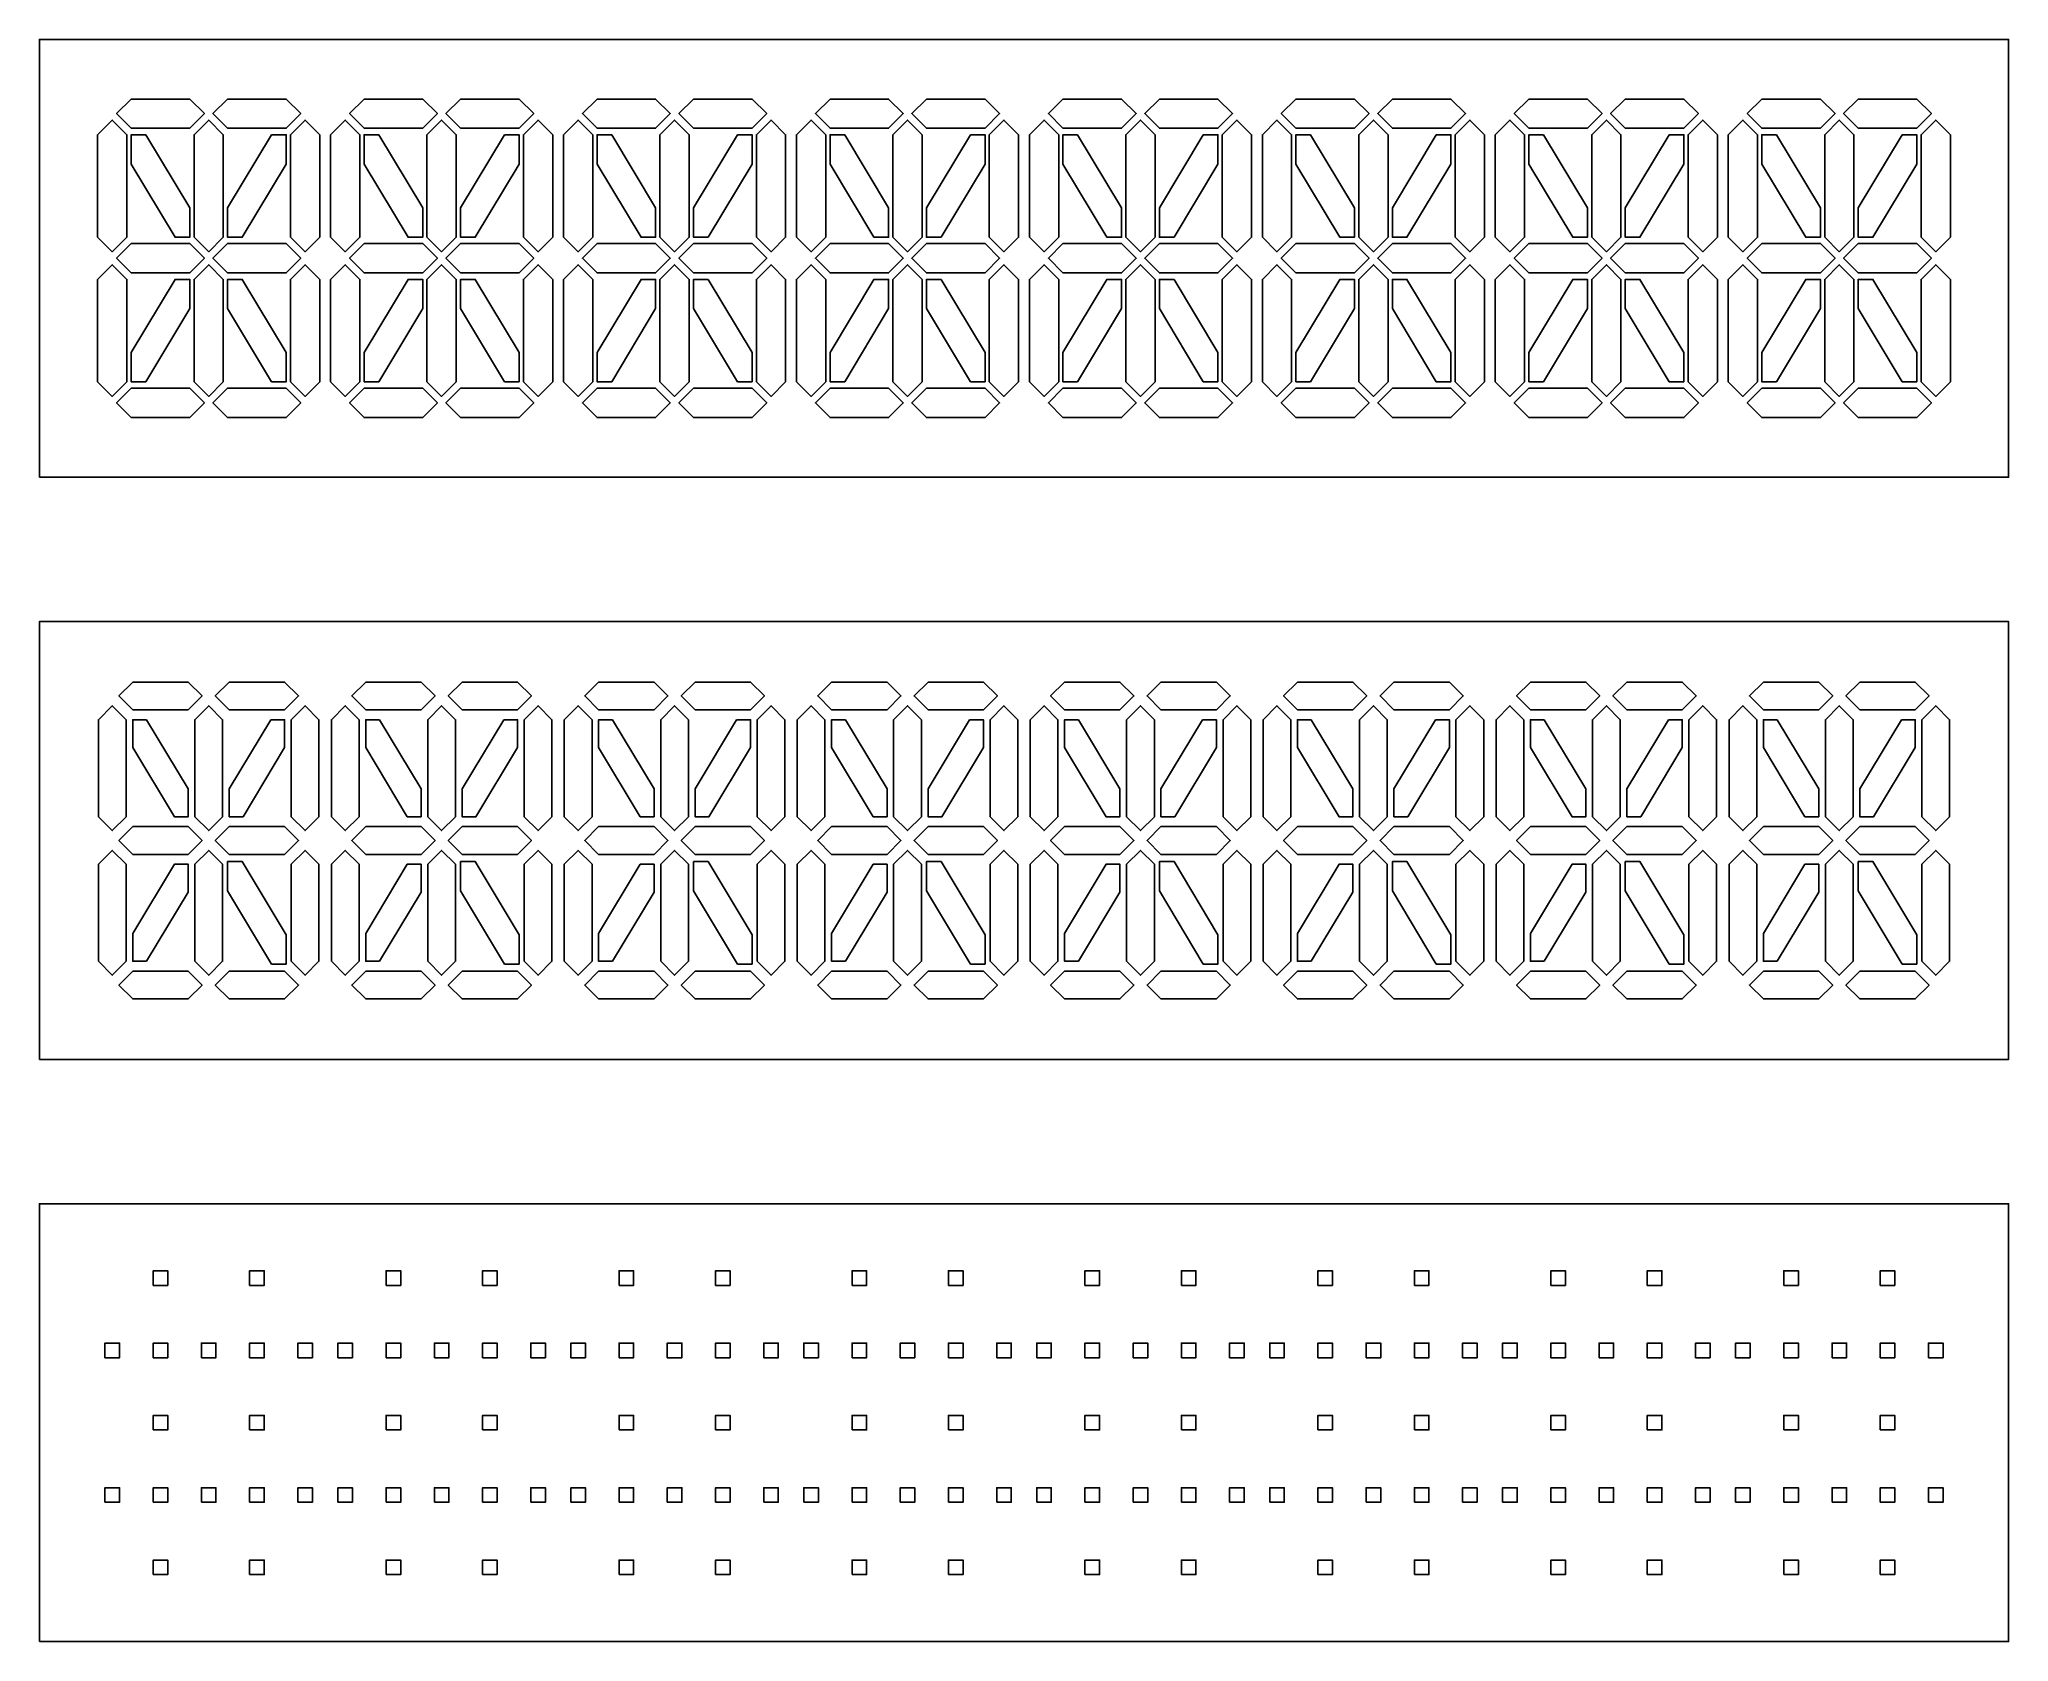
# Model space of a CAD drawing. Extents: x -541 to 136, y -89 to 461.
import ezdxf

# ---------------------------------------------------------------- set-up
doc = ezdxf.new("R2010")
doc.units = 0
doc.layers.add('LAYER_1', color=7, linetype='CONTINUOUS')

msp = doc.modelspace()

# ---------------------------------------------------------------- linework, layer by layer
at = {"layer": 'LAYER_1'}
for points in [[(-540.618, 310.68), (135.6728, 310.68), (135.6728, 461.074), (-540.618, 461.074), (-540.618, 310.68)], [(-540.618, 110.68), (135.6728, 110.68), (135.6728, 261.074), (-540.618, 261.074), (-540.618, 110.68)], [(-540.618, -89.32), (135.6728, -89.32), (135.6728, 61.074), (-540.618, 61.074), (-540.618, -89.32)], [(-501.5324, 33.0546), (-496.5324, 33.0546), (-496.5324, 38.0546), (-501.5324, 38.0546), (-501.5324, 33.0546)], [(-468.4141, 33.0546), (-463.4141, 33.0546), (-463.4141, 38.0546), (-468.4141, 38.0546), (-468.4141, 33.0546)], [(-421.5322, 33.0546), (-416.5322, 33.0546), (-416.5322, 38.0546), (-421.5322, 38.0546), (-421.5322, 33.0546)], [(-388.4139, 33.0546), (-383.4139, 33.0546), (-383.4139, 38.0546), (-388.4139, 38.0546), (-388.4139, 33.0546)], [(-341.5323, 33.0546), (-336.5323, 33.0546), (-336.5323, 38.0546), (-341.5323, 38.0546), (-341.5323, 33.0546)], [(-308.414, 33.0546), (-303.414, 33.0546), (-303.414, 38.0546), (-308.414, 38.0546), (-308.414, 33.0546)], [(-261.5321, 33.0546), (-256.5321, 33.0546), (-256.5321, 38.0546), (-261.5321, 38.0546), (-261.5321, 33.0546)], [(-228.4138, 33.0546), (-223.4138, 33.0546), (-223.4138, 38.0546), (-228.4138, 38.0546), (-228.4138, 33.0546)], [(-181.5324, 33.0546), (-176.5324, 33.0546), (-176.5324, 38.0546), (-181.5324, 38.0546), (-181.5324, 33.0546)], [(-148.4141, 33.0546), (-143.4141, 33.0546), (-143.4141, 38.0546), (-148.4141, 38.0546), (-148.4141, 33.0546)], [(-101.5322, 33.0546), (-96.5322, 33.0546), (-96.5322, 38.0546), (-101.5322, 38.0546), (-101.5322, 33.0546)], [(-68.4139, 33.0546), (-63.4139, 33.0546), (-63.4139, 38.0546), (-68.4139, 38.0546), (-68.4139, 33.0546)], [(-21.5323, 33.0546), (-16.5323, 33.0546), (-16.5323, 38.0546), (-21.5323, 38.0546), (-21.5323, 33.0546)], [(11.586, 33.0546), (16.586, 33.0546), (16.586, 38.0546), (11.586, 38.0546), (11.586, 33.0546)], [(58.4679, 33.0546), (63.4679, 33.0546), (63.4679, 38.0546), (58.4679, 38.0546), (58.4679, 33.0546)], [(91.5862, 33.0546), (96.5862, 33.0546), (96.5862, 38.0546), (91.5862, 38.0546), (91.5862, 33.0546)], [(-518.0916, 8.2159), (-513.0916, 8.2159), (-513.0916, 13.2159), (-518.0916, 13.2159), (-518.0916, 8.2159)], [(-501.5325, 8.2158), (-496.5325, 8.2158), (-496.5325, 13.2158), (-501.5325, 13.2158), (-501.5325, 8.2158)], [(-484.9733, 8.2159), (-479.9733, 8.2159), (-479.9733, 13.2159), (-484.9733, 13.2159), (-484.9733, 8.2159)], [(-468.4141, 8.2158), (-463.4141, 8.2158), (-463.4141, 13.2158), (-468.4141, 13.2158), (-468.4141, 8.2158)], [(-451.855, 8.2159), (-446.855, 8.2159), (-446.855, 13.2159), (-451.855, 13.2159), (-451.855, 8.2159)], [(-438.0914, 8.2159), (-433.0914, 8.2159), (-433.0914, 13.2159), (-438.0914, 13.2159), (-438.0914, 8.2159)], [(-421.5323, 8.2158), (-416.5323, 8.2158), (-416.5323, 13.2158), (-421.5323, 13.2158), (-421.5323, 8.2158)], [(-404.9731, 8.2159), (-399.9731, 8.2159), (-399.9731, 13.2159), (-404.9731, 13.2159), (-404.9731, 8.2159)], [(-388.4139, 8.2158), (-383.4139, 8.2158), (-383.4139, 13.2158), (-388.4139, 13.2158), (-388.4139, 8.2158)], [(-371.8548, 8.2159), (-366.8548, 8.2159), (-366.8548, 13.2159), (-371.8548, 13.2159), (-371.8548, 8.2159)], [(-358.0915, 8.2159), (-353.0915, 8.2159), (-353.0915, 13.2159), (-358.0915, 13.2159), (-358.0915, 8.2159)], [(-341.5324, 8.2158), (-336.5324, 8.2158), (-336.5324, 13.2158), (-341.5324, 13.2158), (-341.5324, 8.2158)], [(-324.9732, 8.2159), (-319.9732, 8.2159), (-319.9732, 13.2159), (-324.9732, 13.2159), (-324.9732, 8.2159)], [(-308.414, 8.2158), (-303.414, 8.2158), (-303.414, 13.2158), (-308.414, 13.2158), (-308.414, 8.2158)], [(-291.8549, 8.2159), (-286.8549, 8.2159), (-286.8549, 13.2159), (-291.8549, 13.2159), (-291.8549, 8.2159)], [(-278.0913, 8.2159), (-273.0913, 8.2159), (-273.0913, 13.2159), (-278.0913, 13.2159), (-278.0913, 8.2159)], [(-261.5322, 8.2158), (-256.5322, 8.2158), (-256.5322, 13.2158), (-261.5322, 13.2158), (-261.5322, 8.2158)], [(-244.973, 8.2159), (-239.973, 8.2159), (-239.973, 13.2159), (-244.973, 13.2159), (-244.973, 8.2159)], [(-228.4138, 8.2158), (-223.4138, 8.2158), (-223.4138, 13.2158), (-228.4138, 13.2158), (-228.4138, 8.2158)], [(-211.8547, 8.2159), (-206.8547, 8.2159), (-206.8547, 13.2159), (-211.8547, 13.2159), (-211.8547, 8.2159)], [(-198.0916, 8.2159), (-193.0916, 8.2159), (-193.0916, 13.2159), (-198.0916, 13.2159), (-198.0916, 8.2159)], [(-181.5325, 8.2158), (-176.5325, 8.2158), (-176.5325, 13.2158), (-181.5325, 13.2158), (-181.5325, 8.2158)], [(-164.9733, 8.2159), (-159.9733, 8.2159), (-159.9733, 13.2159), (-164.9733, 13.2159), (-164.9733, 8.2159)], [(-148.4141, 8.2158), (-143.4141, 8.2158), (-143.4141, 13.2158), (-148.4141, 13.2158), (-148.4141, 8.2158)], [(-131.855, 8.2159), (-126.855, 8.2159), (-126.855, 13.2159), (-131.855, 13.2159), (-131.855, 8.2159)], [(-118.0914, 8.2159), (-113.0914, 8.2159), (-113.0914, 13.2159), (-118.0914, 13.2159), (-118.0914, 8.2159)], [(-101.5323, 8.2158), (-96.5323, 8.2158), (-96.5323, 13.2158), (-101.5323, 13.2158), (-101.5323, 8.2158)], [(-84.9731, 8.2159), (-79.9731, 8.2159), (-79.9731, 13.2159), (-84.9731, 13.2159), (-84.9731, 8.2159)], [(-68.4139, 8.2158), (-63.4139, 8.2158), (-63.4139, 13.2158), (-68.4139, 13.2158), (-68.4139, 8.2158)], [(-51.8548, 8.2159), (-46.8548, 8.2159), (-46.8548, 13.2159), (-51.8548, 13.2159), (-51.8548, 8.2159)], [(-38.0915, 8.2159), (-33.0915, 8.2159), (-33.0915, 13.2159), (-38.0915, 13.2159), (-38.0915, 8.2159)], [(-21.5324, 8.2158), (-16.5324, 8.2158), (-16.5324, 13.2158), (-21.5324, 13.2158), (-21.5324, 8.2158)], [(-4.9732, 8.2159), (0.0268, 8.2159), (0.0268, 13.2159), (-4.9732, 13.2159), (-4.9732, 8.2159)], [(11.586, 8.2158), (16.586, 8.2158), (16.586, 13.2158), (11.586, 13.2158), (11.586, 8.2158)], [(28.1451, 8.2159), (33.1451, 8.2159), (33.1451, 13.2159), (28.1451, 13.2159), (28.1451, 8.2159)], [(41.9087, 8.2159), (46.9087, 8.2159), (46.9087, 13.2159), (41.9087, 13.2159), (41.9087, 8.2159)], [(58.4678, 8.2158), (63.4678, 8.2158), (63.4678, 13.2158), (58.4678, 13.2158), (58.4678, 8.2158)], [(75.027, 8.2159), (80.027, 8.2159), (80.027, 13.2159), (75.027, 13.2159), (75.027, 8.2159)], [(91.5862, 8.2158), (96.5862, 8.2158), (96.5862, 13.2158), (91.5862, 13.2158), (91.5862, 8.2158)], [(108.1453, 8.2159), (113.1453, 8.2159), (113.1453, 13.2159), (108.1453, 13.2159), (108.1453, 8.2159)], [(-501.5324, -16.6229), (-496.5324, -16.6229), (-496.5324, -11.6229), (-501.5324, -11.6229), (-501.5324, -16.6229)], [(-468.4141, -16.6229), (-463.4141, -16.6229), (-463.4141, -11.6229), (-468.4141, -11.6229), (-468.4141, -16.6229)], [(-421.5322, -16.6229), (-416.5322, -16.6229), (-416.5322, -11.6229), (-421.5322, -11.6229), (-421.5322, -16.6229)], [(-388.4139, -16.6229), (-383.4139, -16.6229), (-383.4139, -11.6229), (-388.4139, -11.6229), (-388.4139, -16.6229)], [(-341.5323, -16.6229), (-336.5323, -16.6229), (-336.5323, -11.6229), (-341.5323, -11.6229), (-341.5323, -16.6229)], [(-308.414, -16.6229), (-303.414, -16.6229), (-303.414, -11.6229), (-308.414, -11.6229), (-308.414, -16.6229)], [(-261.5321, -16.6229), (-256.5321, -16.6229), (-256.5321, -11.6229), (-261.5321, -11.6229), (-261.5321, -16.6229)], [(-228.4138, -16.6229), (-223.4138, -16.6229), (-223.4138, -11.6229), (-228.4138, -11.6229), (-228.4138, -16.6229)], [(-181.5324, -16.6229), (-176.5324, -16.6229), (-176.5324, -11.6229), (-181.5324, -11.6229), (-181.5324, -16.6229)], [(-148.4141, -16.6229), (-143.4141, -16.6229), (-143.4141, -11.6229), (-148.4141, -11.6229), (-148.4141, -16.6229)], [(-101.5322, -16.6229), (-96.5322, -16.6229), (-96.5322, -11.6229), (-101.5322, -11.6229), (-101.5322, -16.6229)], [(-68.4139, -16.6229), (-63.4139, -16.6229), (-63.4139, -11.6229), (-68.4139, -11.6229), (-68.4139, -16.6229)], [(-21.5323, -16.6229), (-16.5323, -16.6229), (-16.5323, -11.6229), (-21.5323, -11.6229), (-21.5323, -16.6229)], [(11.586, -16.6229), (16.586, -16.6229), (16.586, -11.6229), (11.586, -11.6229), (11.586, -16.6229)], [(58.4679, -16.6229), (63.4679, -16.6229), (63.4679, -11.6229), (58.4679, -11.6229), (58.4679, -16.6229)], [(91.5862, -16.6229), (96.5862, -16.6229), (96.5862, -11.6229), (91.5862, -11.6229), (91.5862, -16.6229)], [(-518.0916, -41.4616), (-513.0916, -41.4616), (-513.0916, -36.4616), (-518.0916, -36.4616), (-518.0916, -41.4616)], [(-501.5325, -41.4617), (-496.5325, -41.4617), (-496.5325, -36.4617), (-501.5325, -36.4617), (-501.5325, -41.4617)], [(-484.9733, -41.4616), (-479.9733, -41.4616), (-479.9733, -36.4616), (-484.9733, -36.4616), (-484.9733, -41.4616)], [(-468.4141, -41.4617), (-463.4141, -41.4617), (-463.4141, -36.4617), (-468.4141, -36.4617), (-468.4141, -41.4617)], [(-451.855, -41.4616), (-446.855, -41.4616), (-446.855, -36.4616), (-451.855, -36.4616), (-451.855, -41.4616)], [(-438.0914, -41.4616), (-433.0914, -41.4616), (-433.0914, -36.4616), (-438.0914, -36.4616), (-438.0914, -41.4616)], [(-421.5323, -41.4617), (-416.5323, -41.4617), (-416.5323, -36.4617), (-421.5323, -36.4617), (-421.5323, -41.4617)], [(-404.9731, -41.4616), (-399.9731, -41.4616), (-399.9731, -36.4616), (-404.9731, -36.4616), (-404.9731, -41.4616)], [(-388.4139, -41.4617), (-383.4139, -41.4617), (-383.4139, -36.4617), (-388.4139, -36.4617), (-388.4139, -41.4617)], [(-371.8548, -41.4616), (-366.8548, -41.4616), (-366.8548, -36.4616), (-371.8548, -36.4616), (-371.8548, -41.4616)], [(-358.0915, -41.4616), (-353.0915, -41.4616), (-353.0915, -36.4616), (-358.0915, -36.4616), (-358.0915, -41.4616)], [(-341.5324, -41.4617), (-336.5324, -41.4617), (-336.5324, -36.4617), (-341.5324, -36.4617), (-341.5324, -41.4617)], [(-324.9732, -41.4616), (-319.9732, -41.4616), (-319.9732, -36.4616), (-324.9732, -36.4616), (-324.9732, -41.4616)], [(-308.414, -41.4617), (-303.414, -41.4617), (-303.414, -36.4617), (-308.414, -36.4617), (-308.414, -41.4617)], [(-291.8549, -41.4616), (-286.8549, -41.4616), (-286.8549, -36.4616), (-291.8549, -36.4616), (-291.8549, -41.4616)], [(-278.0913, -41.4616), (-273.0913, -41.4616), (-273.0913, -36.4616), (-278.0913, -36.4616), (-278.0913, -41.4616)], [(-261.5322, -41.4617), (-256.5322, -41.4617), (-256.5322, -36.4617), (-261.5322, -36.4617), (-261.5322, -41.4617)], [(-244.973, -41.4616), (-239.973, -41.4616), (-239.973, -36.4616), (-244.973, -36.4616), (-244.973, -41.4616)], [(-228.4138, -41.4617), (-223.4138, -41.4617), (-223.4138, -36.4617), (-228.4138, -36.4617), (-228.4138, -41.4617)], [(-211.8547, -41.4616), (-206.8547, -41.4616), (-206.8547, -36.4616), (-211.8547, -36.4616), (-211.8547, -41.4616)], [(-198.0916, -41.4616), (-193.0916, -41.4616), (-193.0916, -36.4616), (-198.0916, -36.4616), (-198.0916, -41.4616)], [(-181.5325, -41.4617), (-176.5325, -41.4617), (-176.5325, -36.4617), (-181.5325, -36.4617), (-181.5325, -41.4617)], [(-164.9733, -41.4616), (-159.9733, -41.4616), (-159.9733, -36.4616), (-164.9733, -36.4616), (-164.9733, -41.4616)], [(-148.4141, -41.4617), (-143.4141, -41.4617), (-143.4141, -36.4617), (-148.4141, -36.4617), (-148.4141, -41.4617)], [(-131.855, -41.4616), (-126.855, -41.4616), (-126.855, -36.4616), (-131.855, -36.4616), (-131.855, -41.4616)], [(-118.0914, -41.4616), (-113.0914, -41.4616), (-113.0914, -36.4616), (-118.0914, -36.4616), (-118.0914, -41.4616)], [(-101.5323, -41.4617), (-96.5323, -41.4617), (-96.5323, -36.4617), (-101.5323, -36.4617), (-101.5323, -41.4617)], [(-84.9731, -41.4616), (-79.9731, -41.4616), (-79.9731, -36.4616), (-84.9731, -36.4616), (-84.9731, -41.4616)], [(-68.4139, -41.4617), (-63.4139, -41.4617), (-63.4139, -36.4617), (-68.4139, -36.4617), (-68.4139, -41.4617)], [(-51.8548, -41.4616), (-46.8548, -41.4616), (-46.8548, -36.4616), (-51.8548, -36.4616), (-51.8548, -41.4616)], [(-38.0915, -41.4616), (-33.0915, -41.4616), (-33.0915, -36.4616), (-38.0915, -36.4616), (-38.0915, -41.4616)], [(-21.5324, -41.4617), (-16.5324, -41.4617), (-16.5324, -36.4617), (-21.5324, -36.4617), (-21.5324, -41.4617)], [(-4.9732, -41.4616), (0.0268, -41.4616), (0.0268, -36.4616), (-4.9732, -36.4616), (-4.9732, -41.4616)], [(11.586, -41.4617), (16.586, -41.4617), (16.586, -36.4617), (11.586, -36.4617), (11.586, -41.4617)], [(28.1451, -41.4616), (33.1451, -41.4616), (33.1451, -36.4616), (28.1451, -36.4616), (28.1451, -41.4616)], [(41.9087, -41.4616), (46.9087, -41.4616), (46.9087, -36.4616), (41.9087, -36.4616), (41.9087, -41.4616)], [(58.4678, -41.4617), (63.4678, -41.4617), (63.4678, -36.4617), (58.4678, -36.4617), (58.4678, -41.4617)], [(75.027, -41.4616), (80.027, -41.4616), (80.027, -36.4616), (75.027, -36.4616), (75.027, -41.4616)], [(91.5862, -41.4617), (96.5862, -41.4617), (96.5862, -36.4617), (91.5862, -36.4617), (91.5862, -41.4617)], [(108.1453, -41.4616), (113.1453, -41.4616), (113.1453, -36.4616), (108.1453, -36.4616), (108.1453, -41.4616)], [(-501.5324, -66.3003), (-496.5324, -66.3003), (-496.5324, -61.3003), (-501.5324, -61.3003), (-501.5324, -66.3003)], [(-468.4141, -66.3003), (-463.4141, -66.3003), (-463.4141, -61.3003), (-468.4141, -61.3003), (-468.4141, -66.3003)], [(-421.5322, -66.3003), (-416.5322, -66.3003), (-416.5322, -61.3003), (-421.5322, -61.3003), (-421.5322, -66.3003)], [(-388.4139, -66.3003), (-383.4139, -66.3003), (-383.4139, -61.3003), (-388.4139, -61.3003), (-388.4139, -66.3003)], [(-341.5323, -66.3003), (-336.5323, -66.3003), (-336.5323, -61.3003), (-341.5323, -61.3003), (-341.5323, -66.3003)], [(-308.414, -66.3003), (-303.414, -66.3003), (-303.414, -61.3003), (-308.414, -61.3003), (-308.414, -66.3003)], [(-261.5321, -66.3003), (-256.5321, -66.3003), (-256.5321, -61.3003), (-261.5321, -61.3003), (-261.5321, -66.3003)], [(-228.4138, -66.3003), (-223.4138, -66.3003), (-223.4138, -61.3003), (-228.4138, -61.3003), (-228.4138, -66.3003)], [(-181.5324, -66.3003), (-176.5324, -66.3003), (-176.5324, -61.3003), (-181.5324, -61.3003), (-181.5324, -66.3003)], [(-148.4141, -66.3003), (-143.4141, -66.3003), (-143.4141, -61.3003), (-148.4141, -61.3003), (-148.4141, -66.3003)], [(-101.5322, -66.3003), (-96.5322, -66.3003), (-96.5322, -61.3003), (-101.5322, -61.3003), (-101.5322, -66.3003)], [(-68.4139, -66.3003), (-63.4139, -66.3003), (-63.4139, -61.3003), (-68.4139, -61.3003), (-68.4139, -66.3003)], [(-21.5323, -66.3003), (-16.5323, -66.3003), (-16.5323, -61.3003), (-21.5323, -61.3003), (-21.5323, -66.3003)], [(11.586, -66.3003), (16.586, -66.3003), (16.586, -61.3003), (11.586, -61.3003), (11.586, -66.3003)], [(58.4679, -66.3003), (63.4679, -66.3003), (63.4679, -61.3003), (58.4679, -61.3003), (58.4679, -66.3003)], [(91.5862, -66.3003), (96.5862, -66.3003), (96.5862, -61.3003), (91.5862, -61.3003), (91.5862, -66.3003)]]:
    msp.add_lwpolyline(points, close=True, dxfattribs=at)
for points in [[(-509.0867, 440.5813), (-509.0867, 440.5813), (-488.9782, 440.5813), (-488.9782, 440.5813), (-488.9782, 440.5813), (-488.9782, 440.5813), (-483.9512, 435.5543), (-483.9512, 435.5543), (-483.9512, 435.5543), (-483.9512, 435.5543), (-488.9782, 430.5273), (-488.9782, 430.5273), (-488.9782, 430.5273), (-488.9782, 430.5273), (-509.0867, 430.5273), (-509.0867, 430.5273), (-509.0867, 430.5273), (-509.0867, 430.5273), (-514.1137, 435.5543), (-514.1137, 435.5543), (-514.1137, 435.5543), (-514.1137, 435.5543), (-509.0867, 440.5813), (-509.0867, 440.5813)], [(-475.9684, 440.5813), (-475.9684, 440.5813), (-455.8599, 440.5813), (-455.8599, 440.5813), (-455.8599, 440.5813), (-455.8599, 440.5813), (-450.8329, 435.5543), (-450.8329, 435.5543), (-450.8329, 435.5543), (-450.8329, 435.5543), (-455.8599, 430.5273), (-455.8599, 430.5273), (-455.8599, 430.5273), (-455.8599, 430.5273), (-475.9684, 430.5273), (-475.9684, 430.5273), (-475.9684, 430.5273), (-475.9684, 430.5273), (-480.9954, 435.5543), (-480.9954, 435.5543), (-480.9954, 435.5543), (-480.9954, 435.5543), (-475.9684, 440.5813), (-475.9684, 440.5813)], [(-429.0864, 440.5813), (-429.0864, 440.5813), (-408.9779, 440.5813), (-408.9779, 440.5813), (-408.9779, 440.5813), (-408.9779, 440.5813), (-403.9509, 435.5543), (-403.9509, 435.5543), (-403.9509, 435.5543), (-403.9509, 435.5543), (-408.9779, 430.5273), (-408.9779, 430.5273), (-408.9779, 430.5273), (-408.9779, 430.5273), (-429.0864, 430.5273), (-429.0864, 430.5273), (-429.0864, 430.5273), (-429.0864, 430.5273), (-434.1134, 435.5543), (-434.1134, 435.5543), (-434.1134, 435.5543), (-434.1134, 435.5543), (-429.0864, 440.5813), (-429.0864, 440.5813)], [(-395.9681, 440.5813), (-395.9681, 440.5813), (-375.8596, 440.5813), (-375.8596, 440.5813), (-375.8596, 440.5813), (-375.8596, 440.5813), (-370.8326, 435.5543), (-370.8326, 435.5543), (-370.8326, 435.5543), (-370.8326, 435.5543), (-375.8596, 430.5273), (-375.8596, 430.5273), (-375.8596, 430.5273), (-375.8596, 430.5273), (-395.9681, 430.5273), (-395.9681, 430.5273), (-395.9681, 430.5273), (-395.9681, 430.5273), (-400.9951, 435.5543), (-400.9951, 435.5543), (-400.9951, 435.5543), (-400.9951, 435.5543), (-395.9681, 440.5813), (-395.9681, 440.5813)], [(-349.0866, 440.5813), (-349.0866, 440.5813), (-328.9781, 440.5813), (-328.9781, 440.5813), (-328.9781, 440.5813), (-328.9781, 440.5813), (-323.9511, 435.5543), (-323.9511, 435.5543), (-323.9511, 435.5543), (-323.9511, 435.5543), (-328.9781, 430.5273), (-328.9781, 430.5273), (-328.9781, 430.5273), (-328.9781, 430.5273), (-349.0866, 430.5273), (-349.0866, 430.5273), (-349.0866, 430.5273), (-349.0866, 430.5273), (-354.1136, 435.5543), (-354.1136, 435.5543), (-354.1136, 435.5543), (-354.1136, 435.5543), (-349.0866, 440.5813), (-349.0866, 440.5813)], [(-315.9683, 440.5813), (-315.9683, 440.5813), (-295.8598, 440.5813), (-295.8598, 440.5813), (-295.8598, 440.5813), (-295.8598, 440.5813), (-290.8328, 435.5543), (-290.8328, 435.5543), (-290.8328, 435.5543), (-290.8328, 435.5543), (-295.8598, 430.5273), (-295.8598, 430.5273), (-295.8598, 430.5273), (-295.8598, 430.5273), (-315.9683, 430.5273), (-315.9683, 430.5273), (-315.9683, 430.5273), (-315.9683, 430.5273), (-320.9953, 435.5543), (-320.9953, 435.5543), (-320.9953, 435.5543), (-320.9953, 435.5543), (-315.9683, 440.5813), (-315.9683, 440.5813)], [(-269.0863, 440.5813), (-269.0863, 440.5813), (-248.9778, 440.5813), (-248.9778, 440.5813), (-248.9778, 440.5813), (-248.9778, 440.5813), (-243.9508, 435.5543), (-243.9508, 435.5543), (-243.9508, 435.5543), (-243.9508, 435.5543), (-248.9778, 430.5273), (-248.9778, 430.5273), (-248.9778, 430.5273), (-248.9778, 430.5273), (-269.0863, 430.5273), (-269.0863, 430.5273), (-269.0863, 430.5273), (-269.0863, 430.5273), (-274.1133, 435.5543), (-274.1133, 435.5543), (-274.1133, 435.5543), (-274.1133, 435.5543), (-269.0863, 440.5813), (-269.0863, 440.5813)], [(-235.968, 440.5813), (-235.968, 440.5813), (-215.8595, 440.5813), (-215.8595, 440.5813), (-215.8595, 440.5813), (-215.8595, 440.5813), (-210.8325, 435.5543), (-210.8325, 435.5543), (-210.8325, 435.5543), (-210.8325, 435.5543), (-215.8595, 430.5273), (-215.8595, 430.5273), (-215.8595, 430.5273), (-215.8595, 430.5273), (-235.968, 430.5273), (-235.968, 430.5273), (-235.968, 430.5273), (-235.968, 430.5273), (-240.995, 435.5543), (-240.995, 435.5543), (-240.995, 435.5543), (-240.995, 435.5543), (-235.968, 440.5813), (-235.968, 440.5813)], [(-189.0866, 440.5813), (-189.0866, 440.5813), (-168.9781, 440.5813), (-168.9781, 440.5813), (-168.9781, 440.5813), (-168.9781, 440.5813), (-163.9511, 435.5543), (-163.9511, 435.5543), (-163.9511, 435.5543), (-163.9511, 435.5543), (-168.9781, 430.5273), (-168.9781, 430.5273), (-168.9781, 430.5273), (-168.9781, 430.5273), (-189.0866, 430.5273), (-189.0866, 430.5273), (-189.0866, 430.5273), (-189.0866, 430.5273), (-194.1136, 435.5543), (-194.1136, 435.5543), (-194.1136, 435.5543), (-194.1136, 435.5543), (-189.0866, 440.5813), (-189.0866, 440.5813)], [(-155.9683, 440.5813), (-155.9683, 440.5813), (-135.8598, 440.5813), (-135.8598, 440.5813), (-135.8598, 440.5813), (-135.8598, 440.5813), (-130.8328, 435.5543), (-130.8328, 435.5543), (-130.8328, 435.5543), (-130.8328, 435.5543), (-135.8598, 430.5273), (-135.8598, 430.5273), (-135.8598, 430.5273), (-135.8598, 430.5273), (-155.9683, 430.5273), (-155.9683, 430.5273), (-155.9683, 430.5273), (-155.9683, 430.5273), (-160.9953, 435.5543), (-160.9953, 435.5543), (-160.9953, 435.5543), (-160.9953, 435.5543), (-155.9683, 440.5813), (-155.9683, 440.5813)], [(-109.0863, 440.5813), (-109.0863, 440.5813), (-88.9778, 440.5813), (-88.9778, 440.5813), (-88.9778, 440.5813), (-88.9778, 440.5813), (-83.9508, 435.5543), (-83.9508, 435.5543), (-83.9508, 435.5543), (-83.9508, 435.5543), (-88.9778, 430.5273), (-88.9778, 430.5273), (-88.9778, 430.5273), (-88.9778, 430.5273), (-109.0863, 430.5273), (-109.0863, 430.5273), (-109.0863, 430.5273), (-109.0863, 430.5273), (-114.1133, 435.5543), (-114.1133, 435.5543), (-114.1133, 435.5543), (-114.1133, 435.5543), (-109.0863, 440.5813), (-109.0863, 440.5813)], [(-75.968, 440.5813), (-75.968, 440.5813), (-55.8595, 440.5813), (-55.8595, 440.5813), (-55.8595, 440.5813), (-55.8595, 440.5813), (-50.8325, 435.5543), (-50.8325, 435.5543), (-50.8325, 435.5543), (-50.8325, 435.5543), (-55.8595, 430.5273), (-55.8595, 430.5273), (-55.8595, 430.5273), (-55.8595, 430.5273), (-75.968, 430.5273), (-75.968, 430.5273), (-75.968, 430.5273), (-75.968, 430.5273), (-80.995, 435.5543), (-80.995, 435.5543), (-80.995, 435.5543), (-80.995, 435.5543), (-75.968, 440.5813), (-75.968, 440.5813)], [(-29.0865, 440.5813), (-29.0865, 440.5813), (-8.9781, 440.5813), (-8.9781, 440.5813), (-8.9781, 440.5813), (-8.9781, 440.5813), (-3.951, 435.5543), (-3.951, 435.5543), (-3.951, 435.5543), (-3.951, 435.5543), (-8.9781, 430.5273), (-8.9781, 430.5273), (-8.9781, 430.5273), (-8.9781, 430.5273), (-29.0865, 430.5273), (-29.0865, 430.5273), (-29.0865, 430.5273), (-29.0865, 430.5273), (-34.1135, 435.5543), (-34.1135, 435.5543), (-34.1135, 435.5543), (-34.1135, 435.5543), (-29.0865, 440.5813), (-29.0865, 440.5813)], [(4.0318, 440.5813), (4.0318, 440.5813), (24.1403, 440.5813), (24.1403, 440.5813), (24.1403, 440.5813), (24.1403, 440.5813), (29.1673, 435.5543), (29.1673, 435.5543), (29.1673, 435.5543), (29.1673, 435.5543), (24.1403, 430.5273), (24.1403, 430.5273), (24.1403, 430.5273), (24.1403, 430.5273), (4.0318, 430.5273), (4.0318, 430.5273), (4.0318, 430.5273), (4.0318, 430.5273), (-0.9952, 435.5543), (-0.9952, 435.5543), (-0.9952, 435.5543), (-0.9952, 435.5543), (4.0318, 440.5813), (4.0318, 440.5813)], [(50.9138, 440.5813), (50.9138, 440.5813), (71.0223, 440.5813), (71.0223, 440.5813), (71.0223, 440.5813), (71.0223, 440.5813), (76.0493, 435.5544), (76.0493, 435.5544), (76.0493, 435.5544), (76.0493, 435.5544), (71.0223, 430.5273), (71.0223, 430.5273), (71.0223, 430.5273), (71.0223, 430.5273), (50.9138, 430.5273), (50.9138, 430.5273), (50.9138, 430.5273), (50.9138, 430.5273), (45.8867, 435.5544), (45.8867, 435.5544), (45.8867, 435.5544), (45.8867, 435.5544), (50.9138, 440.5813), (50.9138, 440.5813)], [(84.0321, 440.5813), (84.0321, 440.5813), (104.1406, 440.5813), (104.1406, 440.5813), (104.1406, 440.5813), (104.1406, 440.5813), (109.1676, 435.5544), (109.1676, 435.5544), (109.1676, 435.5544), (109.1676, 435.5544), (104.1406, 430.5273), (104.1406, 430.5273), (104.1406, 430.5273), (104.1406, 430.5273), (84.0321, 430.5273), (84.0321, 430.5273), (84.0321, 430.5273), (84.0321, 430.5273), (79.0051, 435.5544), (79.0051, 435.5544), (79.0051, 435.5544), (79.0051, 435.5544), (84.0321, 440.5813), (84.0321, 440.5813)], [(-520.6186, 393.1207), (-520.6186, 393.1207), (-520.6186, 428.3105), (-520.6186, 428.3105), (-520.6186, 428.3105), (-520.6186, 428.3105), (-515.5916, 433.3375), (-515.5916, 433.3375), (-515.5916, 433.3375), (-515.5916, 433.3375), (-510.5646, 428.3105), (-510.5646, 428.3105), (-510.5646, 428.3105), (-510.5646, 428.3105), (-510.5646, 393.1207), (-510.5646, 393.1207), (-510.5646, 393.1207), (-510.5646, 393.1207), (-515.5916, 388.0937), (-515.5916, 388.0937), (-515.5916, 388.0937), (-515.5916, 388.0937), (-520.6186, 393.1207), (-520.6186, 393.1207)], [(-487.5003, 393.1207), (-487.5003, 393.1207), (-487.5003, 428.3105), (-487.5003, 428.3105), (-487.5003, 428.3105), (-487.5003, 428.3105), (-482.4733, 433.3375), (-482.4733, 433.3375), (-482.4733, 433.3375), (-482.4733, 433.3375), (-477.4463, 428.3105), (-477.4463, 428.3105), (-477.4463, 428.3105), (-477.4463, 428.3105), (-477.4463, 393.1207), (-477.4463, 393.1207), (-477.4463, 393.1207), (-477.4463, 393.1207), (-482.4733, 388.0937), (-482.4733, 388.0937), (-482.4733, 388.0937), (-482.4733, 388.0937), (-487.5003, 393.1207), (-487.5003, 393.1207)], [(-454.382, 393.1207), (-454.382, 393.1207), (-454.382, 428.3105), (-454.382, 428.3105), (-454.382, 428.3105), (-454.382, 428.3105), (-449.355, 433.3375), (-449.355, 433.3375), (-449.355, 433.3375), (-449.355, 433.3375), (-444.328, 428.3105), (-444.328, 428.3105), (-444.328, 428.3105), (-444.328, 428.3105), (-444.328, 393.1207), (-444.328, 393.1207), (-444.328, 393.1207), (-444.328, 393.1207), (-449.355, 388.0937), (-449.355, 388.0937), (-449.355, 388.0937), (-449.355, 388.0937), (-454.382, 393.1207), (-454.382, 393.1207)], [(-440.6183, 393.1207), (-440.6183, 393.1207), (-440.6183, 428.3105), (-440.6183, 428.3105), (-440.6183, 428.3105), (-440.6183, 428.3105), (-435.5913, 433.3375), (-435.5913, 433.3375), (-435.5913, 433.3375), (-435.5913, 433.3375), (-430.5643, 428.3105), (-430.5643, 428.3105), (-430.5643, 428.3105), (-430.5643, 428.3105), (-430.5643, 393.1207), (-430.5643, 393.1207), (-430.5643, 393.1207), (-430.5643, 393.1207), (-435.5913, 388.0937), (-435.5913, 388.0937), (-435.5913, 388.0937), (-435.5913, 388.0937), (-440.6183, 393.1207), (-440.6183, 393.1207)], [(-407.5, 393.1207), (-407.5, 393.1207), (-407.5, 428.3105), (-407.5, 428.3105), (-407.5, 428.3105), (-407.5, 428.3105), (-402.473, 433.3375), (-402.473, 433.3375), (-402.473, 433.3375), (-402.473, 433.3375), (-397.446, 428.3105), (-397.446, 428.3105), (-397.446, 428.3105), (-397.446, 428.3105), (-397.446, 393.1207), (-397.446, 393.1207), (-397.446, 393.1207), (-397.446, 393.1207), (-402.473, 388.0937), (-402.473, 388.0937), (-402.473, 388.0937), (-402.473, 388.0937), (-407.5, 393.1207), (-407.5, 393.1207)], [(-374.3817, 393.1207), (-374.3817, 393.1207), (-374.3817, 428.3105), (-374.3817, 428.3105), (-374.3817, 428.3105), (-374.3817, 428.3105), (-369.3547, 433.3375), (-369.3547, 433.3375), (-369.3547, 433.3375), (-369.3547, 433.3375), (-364.3277, 428.3105), (-364.3277, 428.3105), (-364.3277, 428.3105), (-364.3277, 428.3105), (-364.3277, 393.1207), (-364.3277, 393.1207), (-364.3277, 393.1207), (-364.3277, 393.1207), (-369.3547, 388.0937), (-369.3547, 388.0937), (-369.3547, 388.0937), (-369.3547, 388.0937), (-374.3817, 393.1207), (-374.3817, 393.1207)], [(-360.6185, 393.1207), (-360.6185, 393.1207), (-360.6185, 428.3105), (-360.6185, 428.3105), (-360.6185, 428.3105), (-360.6185, 428.3105), (-355.5915, 433.3375), (-355.5915, 433.3375), (-355.5915, 433.3375), (-355.5915, 433.3375), (-350.5645, 428.3105), (-350.5645, 428.3105), (-350.5645, 428.3105), (-350.5645, 428.3105), (-350.5645, 393.1207), (-350.5645, 393.1207), (-350.5645, 393.1207), (-350.5645, 393.1207), (-355.5915, 388.0937), (-355.5915, 388.0937), (-355.5915, 388.0937), (-355.5915, 388.0937), (-360.6185, 393.1207), (-360.6185, 393.1207)], [(-327.5002, 393.1207), (-327.5002, 393.1207), (-327.5002, 428.3105), (-327.5002, 428.3105), (-327.5002, 428.3105), (-327.5002, 428.3105), (-322.4732, 433.3375), (-322.4732, 433.3375), (-322.4732, 433.3375), (-322.4732, 433.3375), (-317.4462, 428.3105), (-317.4462, 428.3105), (-317.4462, 428.3105), (-317.4462, 428.3105), (-317.4462, 393.1207), (-317.4462, 393.1207), (-317.4462, 393.1207), (-317.4462, 393.1207), (-322.4732, 388.0937), (-322.4732, 388.0937), (-322.4732, 388.0937), (-322.4732, 388.0937), (-327.5002, 393.1207), (-327.5002, 393.1207)], [(-294.3819, 393.1207), (-294.3819, 393.1207), (-294.3819, 428.3105), (-294.3819, 428.3105), (-294.3819, 428.3105), (-294.3819, 428.3105), (-289.3549, 433.3375), (-289.3549, 433.3375), (-289.3549, 433.3375), (-289.3549, 433.3375), (-284.3279, 428.3105), (-284.3279, 428.3105), (-284.3279, 428.3105), (-284.3279, 428.3105), (-284.3279, 393.1207), (-284.3279, 393.1207), (-284.3279, 393.1207), (-284.3279, 393.1207), (-289.3549, 388.0937), (-289.3549, 388.0937), (-289.3549, 388.0937), (-289.3549, 388.0937), (-294.3819, 393.1207), (-294.3819, 393.1207)], [(-280.6182, 393.1207), (-280.6182, 393.1207), (-280.6182, 428.3105), (-280.6182, 428.3105), (-280.6182, 428.3105), (-280.6182, 428.3105), (-275.5912, 433.3375), (-275.5912, 433.3375), (-275.5912, 433.3375), (-275.5912, 433.3375), (-270.5642, 428.3105), (-270.5642, 428.3105), (-270.5642, 428.3105), (-270.5642, 428.3105), (-270.5642, 393.1207), (-270.5642, 393.1207), (-270.5642, 393.1207), (-270.5642, 393.1207), (-275.5912, 388.0937), (-275.5912, 388.0937), (-275.5912, 388.0937), (-275.5912, 388.0937), (-280.6182, 393.1207), (-280.6182, 393.1207)], [(-247.4999, 393.1207), (-247.4999, 393.1207), (-247.4999, 428.3105), (-247.4999, 428.3105), (-247.4999, 428.3105), (-247.4999, 428.3105), (-242.4729, 433.3375), (-242.4729, 433.3375), (-242.4729, 433.3375), (-242.4729, 433.3375), (-237.4459, 428.3105), (-237.4459, 428.3105), (-237.4459, 428.3105), (-237.4459, 428.3105), (-237.4459, 393.1207), (-237.4459, 393.1207), (-237.4459, 393.1207), (-237.4459, 393.1207), (-242.4729, 388.0937), (-242.4729, 388.0937), (-242.4729, 388.0937), (-242.4729, 388.0937), (-247.4999, 393.1207), (-247.4999, 393.1207)], [(-214.3816, 393.1207), (-214.3816, 393.1207), (-214.3816, 428.3105), (-214.3816, 428.3105), (-214.3816, 428.3105), (-214.3816, 428.3105), (-209.3546, 433.3375), (-209.3546, 433.3375), (-209.3546, 433.3375), (-209.3546, 433.3375), (-204.3276, 428.3105), (-204.3276, 428.3105), (-204.3276, 428.3105), (-204.3276, 428.3105), (-204.3276, 393.1207), (-204.3276, 393.1207), (-204.3276, 393.1207), (-204.3276, 393.1207), (-209.3546, 388.0937), (-209.3546, 388.0937), (-209.3546, 388.0937), (-209.3546, 388.0937), (-214.3816, 393.1207), (-214.3816, 393.1207)], [(-200.6185, 393.1207), (-200.6185, 393.1207), (-200.6185, 428.3105), (-200.6185, 428.3105), (-200.6185, 428.3105), (-200.6185, 428.3105), (-195.5915, 433.3375), (-195.5915, 433.3375), (-195.5915, 433.3375), (-195.5915, 433.3375), (-190.5645, 428.3105), (-190.5645, 428.3105), (-190.5645, 428.3105), (-190.5645, 428.3105), (-190.5645, 393.1207), (-190.5645, 393.1207), (-190.5645, 393.1207), (-190.5645, 393.1207), (-195.5915, 388.0937), (-195.5915, 388.0937), (-195.5915, 388.0937), (-195.5915, 388.0937), (-200.6185, 393.1207), (-200.6185, 393.1207)], [(-167.5002, 393.1207), (-167.5002, 393.1207), (-167.5002, 428.3105), (-167.5002, 428.3105), (-167.5002, 428.3105), (-167.5002, 428.3105), (-162.4732, 433.3375), (-162.4732, 433.3375), (-162.4732, 433.3375), (-162.4732, 433.3375), (-157.4462, 428.3105), (-157.4462, 428.3105), (-157.4462, 428.3105), (-157.4462, 428.3105), (-157.4462, 393.1207), (-157.4462, 393.1207), (-157.4462, 393.1207), (-157.4462, 393.1207), (-162.4732, 388.0937), (-162.4732, 388.0937), (-162.4732, 388.0937), (-162.4732, 388.0937), (-167.5002, 393.1207), (-167.5002, 393.1207)], [(-134.3819, 393.1207), (-134.3819, 393.1207), (-134.3819, 428.3105), (-134.3819, 428.3105), (-134.3819, 428.3105), (-134.3819, 428.3105), (-129.3549, 433.3375), (-129.3549, 433.3375), (-129.3549, 433.3375), (-129.3549, 433.3375), (-124.3279, 428.3105), (-124.3279, 428.3105), (-124.3279, 428.3105), (-124.3279, 428.3105), (-124.3279, 393.1207), (-124.3279, 393.1207), (-124.3279, 393.1207), (-124.3279, 393.1207), (-129.3549, 388.0937), (-129.3549, 388.0937), (-129.3549, 388.0937), (-129.3549, 388.0937), (-134.3819, 393.1207), (-134.3819, 393.1207)], [(-120.6182, 393.1207), (-120.6182, 393.1207), (-120.6182, 428.3105), (-120.6182, 428.3105), (-120.6182, 428.3105), (-120.6182, 428.3105), (-115.5912, 433.3375), (-115.5912, 433.3375), (-115.5912, 433.3375), (-115.5912, 433.3375), (-110.5642, 428.3105), (-110.5642, 428.3105), (-110.5642, 428.3105), (-110.5642, 428.3105), (-110.5642, 393.1207), (-110.5642, 393.1207), (-110.5642, 393.1207), (-110.5642, 393.1207), (-115.5912, 388.0937), (-115.5912, 388.0937), (-115.5912, 388.0937), (-115.5912, 388.0937), (-120.6182, 393.1207), (-120.6182, 393.1207)], [(-87.4999, 393.1207), (-87.4999, 393.1207), (-87.4999, 428.3105), (-87.4999, 428.3105), (-87.4999, 428.3105), (-87.4999, 428.3105), (-82.4729, 433.3375), (-82.4729, 433.3375), (-82.4729, 433.3375), (-82.4729, 433.3375), (-77.4459, 428.3105), (-77.4459, 428.3105), (-77.4459, 428.3105), (-77.4459, 428.3105), (-77.4459, 393.1207), (-77.4459, 393.1207), (-77.4459, 393.1207), (-77.4459, 393.1207), (-82.4729, 388.0937), (-82.4729, 388.0937), (-82.4729, 388.0937), (-82.4729, 388.0937), (-87.4999, 393.1207), (-87.4999, 393.1207)], [(-54.3816, 393.1207), (-54.3816, 393.1207), (-54.3816, 428.3105), (-54.3816, 428.3105), (-54.3816, 428.3105), (-54.3816, 428.3105), (-49.3546, 433.3375), (-49.3546, 433.3375), (-49.3546, 433.3375), (-49.3546, 433.3375), (-44.3276, 428.3105), (-44.3276, 428.3105), (-44.3276, 428.3105), (-44.3276, 428.3105), (-44.3276, 393.1207), (-44.3276, 393.1207), (-44.3276, 393.1207), (-44.3276, 393.1207), (-49.3546, 388.0937), (-49.3546, 388.0937), (-49.3546, 388.0937), (-49.3546, 388.0937), (-54.3816, 393.1207), (-54.3816, 393.1207)], [(-40.6183, 393.1207), (-40.6183, 393.1207), (-40.6183, 428.3105), (-40.6183, 428.3105), (-40.6183, 428.3105), (-40.6183, 428.3105), (-35.5914, 433.3374), (-35.5914, 433.3374), (-35.5914, 433.3374), (-35.5914, 433.3374), (-30.5645, 428.3105), (-30.5645, 428.3105), (-30.5645, 428.3105), (-30.5645, 428.3105), (-30.5645, 393.1207), (-30.5645, 393.1207), (-30.5645, 393.1207), (-30.5645, 393.1207), (-35.5914, 388.0938), (-35.5914, 388.0938), (-35.5914, 388.0938), (-35.5914, 388.0938), (-40.6183, 393.1207), (-40.6183, 393.1207)], [(-7.5001, 393.1207), (-7.5001, 393.1207), (-7.5001, 428.3105), (-7.5001, 428.3105), (-7.5001, 428.3105), (-7.5001, 428.3105), (-2.4731, 433.3374), (-2.4731, 433.3374), (-2.4731, 433.3374), (-2.4731, 433.3374), (2.5539, 428.3105), (2.5539, 428.3105), (2.5539, 428.3105), (2.5539, 428.3105), (2.5539, 393.1207), (2.5539, 393.1207), (2.5539, 393.1207), (2.5539, 393.1207), (-2.4731, 388.0938), (-2.4731, 388.0938), (-2.4731, 388.0938), (-2.4731, 388.0938), (-7.5001, 393.1207), (-7.5001, 393.1207)], [(25.6183, 393.1207), (25.6183, 393.1207), (25.6183, 428.3105), (25.6183, 428.3105), (25.6183, 428.3105), (25.6183, 428.3105), (30.6452, 433.3374), (30.6452, 433.3374), (30.6452, 433.3374), (30.6452, 433.3374), (35.6721, 428.3105), (35.6721, 428.3105), (35.6721, 428.3105), (35.6721, 428.3105), (35.6721, 393.1207), (35.6721, 393.1207), (35.6721, 393.1207), (35.6721, 393.1207), (30.6452, 388.0938), (30.6452, 388.0938), (30.6452, 388.0938), (30.6452, 388.0938), (25.6183, 393.1207), (25.6183, 393.1207)], [(39.3819, 393.1207), (39.3819, 393.1207), (39.3819, 428.3105), (39.3819, 428.3105), (39.3819, 428.3105), (39.3819, 428.3105), (44.4089, 433.3375), (44.4089, 433.3375), (44.4089, 433.3375), (44.4089, 433.3375), (49.4359, 428.3105), (49.4359, 428.3105), (49.4359, 428.3105), (49.4359, 428.3105), (49.4359, 393.1207), (49.4359, 393.1207), (49.4359, 393.1207), (49.4359, 393.1207), (44.4089, 388.0937), (44.4089, 388.0937), (44.4089, 388.0937), (44.4089, 388.0937), (39.3819, 393.1207), (39.3819, 393.1207)], [(72.5002, 393.1207), (72.5002, 393.1207), (72.5002, 428.3105), (72.5002, 428.3105), (72.5002, 428.3105), (72.5002, 428.3105), (77.5272, 433.3375), (77.5272, 433.3375), (77.5272, 433.3375), (77.5272, 433.3375), (82.5542, 428.3105), (82.5542, 428.3105), (82.5542, 428.3105), (82.5542, 428.3105), (82.5542, 393.1207), (82.5542, 393.1207), (82.5542, 393.1207), (82.5542, 393.1207), (77.5272, 388.0937), (77.5272, 388.0937), (77.5272, 388.0937), (77.5272, 388.0937), (72.5002, 393.1207), (72.5002, 393.1207)], [(105.6185, 393.1207), (105.6185, 393.1207), (105.6185, 428.3105), (105.6185, 428.3105), (105.6185, 428.3105), (105.6185, 428.3105), (110.6455, 433.3375), (110.6455, 433.3375), (110.6455, 433.3375), (110.6455, 433.3375), (115.6725, 428.3105), (115.6725, 428.3105), (115.6725, 428.3105), (115.6725, 428.3105), (115.6725, 393.1207), (115.6725, 393.1207), (115.6725, 393.1207), (115.6725, 393.1207), (110.6455, 388.0937), (110.6455, 388.0937), (110.6455, 388.0937), (110.6455, 388.0937), (105.6185, 393.1207), (105.6185, 393.1207)], [(-504.0595, 428.3102), (-504.0595, 428.3102), (-488.9783, 403.175), (-488.9783, 403.175), (-488.9783, 403.175), (-488.9783, 403.175), (-488.9783, 393.1208), (-488.9783, 393.1208), (-488.9783, 393.1208), (-488.9783, 393.1208), (-494.0055, 393.1208), (-494.0055, 393.1208), (-494.0055, 393.1208), (-494.0055, 393.1208), (-509.0867, 418.2562), (-509.0867, 418.2562), (-509.0867, 418.2562), (-509.0867, 418.2562), (-509.0867, 428.3102), (-509.0867, 428.3102), (-509.0867, 428.3102), (-509.0867, 428.3102), (-504.0595, 428.3102), (-504.0595, 428.3102)], [(-460.8871, 428.3102), (-460.8871, 428.3102), (-475.9684, 403.175), (-475.9684, 403.175), (-475.9684, 403.175), (-475.9684, 403.175), (-475.9684, 393.1208), (-475.9684, 393.1208), (-475.9684, 393.1208), (-475.9684, 393.1208), (-470.9412, 393.1208), (-470.9412, 393.1208), (-470.9412, 393.1208), (-470.9412, 393.1208), (-455.8599, 418.2562), (-455.8599, 418.2562), (-455.8599, 418.2562), (-455.8599, 418.2562), (-455.8599, 428.3102), (-455.8599, 428.3102), (-455.8599, 428.3102), (-455.8599, 428.3102), (-460.8871, 428.3102), (-460.8871, 428.3102)], [(-424.0592, 428.3102), (-424.0592, 428.3102), (-408.978, 403.175), (-408.978, 403.175), (-408.978, 403.175), (-408.978, 403.175), (-408.978, 393.1208), (-408.978, 393.1208), (-408.978, 393.1208), (-408.978, 393.1208), (-414.0052, 393.1208), (-414.0052, 393.1208), (-414.0052, 393.1208), (-414.0052, 393.1208), (-429.0864, 418.2562), (-429.0864, 418.2562), (-429.0864, 418.2562), (-429.0864, 418.2562), (-429.0864, 428.3102), (-429.0864, 428.3102), (-429.0864, 428.3102), (-429.0864, 428.3102), (-424.0592, 428.3102), (-424.0592, 428.3102)], [(-380.8868, 428.3102), (-380.8868, 428.3102), (-395.9681, 403.175), (-395.9681, 403.175), (-395.9681, 403.175), (-395.9681, 403.175), (-395.9681, 393.1208), (-395.9681, 393.1208), (-395.9681, 393.1208), (-395.9681, 393.1208), (-390.9409, 393.1208), (-390.9409, 393.1208), (-390.9409, 393.1208), (-390.9409, 393.1208), (-375.8596, 418.2562), (-375.8596, 418.2562), (-375.8596, 418.2562), (-375.8596, 418.2562), (-375.8596, 428.3102), (-375.8596, 428.3102), (-375.8596, 428.3102), (-375.8596, 428.3102), (-380.8868, 428.3102), (-380.8868, 428.3102)], [(-344.0594, 428.3102), (-344.0594, 428.3102), (-328.9782, 403.175), (-328.9782, 403.175), (-328.9782, 403.175), (-328.9782, 403.175), (-328.9782, 393.1208), (-328.9782, 393.1208), (-328.9782, 393.1208), (-328.9782, 393.1208), (-334.0054, 393.1208), (-334.0054, 393.1208), (-334.0054, 393.1208), (-334.0054, 393.1208), (-349.0866, 418.2562), (-349.0866, 418.2562), (-349.0866, 418.2562), (-349.0866, 418.2562), (-349.0866, 428.3102), (-349.0866, 428.3102), (-349.0866, 428.3102), (-349.0866, 428.3102), (-344.0594, 428.3102), (-344.0594, 428.3102)], [(-300.887, 428.3102), (-300.887, 428.3102), (-315.9683, 403.175), (-315.9683, 403.175), (-315.9683, 403.175), (-315.9683, 403.175), (-315.9683, 393.1208), (-315.9683, 393.1208), (-315.9683, 393.1208), (-315.9683, 393.1208), (-310.9411, 393.1208), (-310.9411, 393.1208), (-310.9411, 393.1208), (-310.9411, 393.1208), (-295.8598, 418.2562), (-295.8598, 418.2562), (-295.8598, 418.2562), (-295.8598, 418.2562), (-295.8598, 428.3102), (-295.8598, 428.3102), (-295.8598, 428.3102), (-295.8598, 428.3102), (-300.887, 428.3102), (-300.887, 428.3102)], [(-264.0591, 428.3102), (-264.0591, 428.3102), (-248.9779, 403.175), (-248.9779, 403.175), (-248.9779, 403.175), (-248.9779, 403.175), (-248.9779, 393.1208), (-248.9779, 393.1208), (-248.9779, 393.1208), (-248.9779, 393.1208), (-254.0051, 393.1208), (-254.0051, 393.1208), (-254.0051, 393.1208), (-254.0051, 393.1208), (-269.0863, 418.2562), (-269.0863, 418.2562), (-269.0863, 418.2562), (-269.0863, 418.2562), (-269.0863, 428.3102), (-269.0863, 428.3102), (-269.0863, 428.3102), (-269.0863, 428.3102), (-264.0591, 428.3102), (-264.0591, 428.3102)], [(-220.8867, 428.3102), (-220.8867, 428.3102), (-235.968, 403.175), (-235.968, 403.175), (-235.968, 403.175), (-235.968, 403.175), (-235.968, 393.1208), (-235.968, 393.1208), (-235.968, 393.1208), (-235.968, 393.1208), (-230.9408, 393.1208), (-230.9408, 393.1208), (-230.9408, 393.1208), (-230.9408, 393.1208), (-215.8595, 418.2562), (-215.8595, 418.2562), (-215.8595, 418.2562), (-215.8595, 418.2562), (-215.8595, 428.3102), (-215.8595, 428.3102), (-215.8595, 428.3102), (-215.8595, 428.3102), (-220.8867, 428.3102), (-220.8867, 428.3102)], [(-184.0594, 428.3102), (-184.0594, 428.3102), (-168.9782, 403.175), (-168.9782, 403.175), (-168.9782, 403.175), (-168.9782, 403.175), (-168.9782, 393.1208), (-168.9782, 393.1208), (-168.9782, 393.1208), (-168.9782, 393.1208), (-174.0054, 393.1208), (-174.0054, 393.1208), (-174.0054, 393.1208), (-174.0054, 393.1208), (-189.0866, 418.2562), (-189.0866, 418.2562), (-189.0866, 418.2562), (-189.0866, 418.2562), (-189.0866, 428.3102), (-189.0866, 428.3102), (-189.0866, 428.3102), (-189.0866, 428.3102), (-184.0594, 428.3102), (-184.0594, 428.3102)], [(-140.887, 428.3102), (-140.887, 428.3102), (-155.9683, 403.175), (-155.9683, 403.175), (-155.9683, 403.175), (-155.9683, 403.175), (-155.9683, 393.1208), (-155.9683, 393.1208), (-155.9683, 393.1208), (-155.9683, 393.1208), (-150.9411, 393.1208), (-150.9411, 393.1208), (-150.9411, 393.1208), (-150.9411, 393.1208), (-135.8598, 418.2562), (-135.8598, 418.2562), (-135.8598, 418.2562), (-135.8598, 418.2562), (-135.8598, 428.3102), (-135.8598, 428.3102), (-135.8598, 428.3102), (-135.8598, 428.3102), (-140.887, 428.3102), (-140.887, 428.3102)], [(-104.0591, 428.3102), (-104.0591, 428.3102), (-88.9779, 403.175), (-88.9779, 403.175), (-88.9779, 403.175), (-88.9779, 403.175), (-88.9779, 393.1208), (-88.9779, 393.1208), (-88.9779, 393.1208), (-88.9779, 393.1208), (-94.0051, 393.1208), (-94.0051, 393.1208), (-94.0051, 393.1208), (-94.0051, 393.1208), (-109.0863, 418.2562), (-109.0863, 418.2562), (-109.0863, 418.2562), (-109.0863, 418.2562), (-109.0863, 428.3102), (-109.0863, 428.3102), (-109.0863, 428.3102), (-109.0863, 428.3102), (-104.0591, 428.3102), (-104.0591, 428.3102)], [(-60.8867, 428.3102), (-60.8867, 428.3102), (-75.968, 403.175), (-75.968, 403.175), (-75.968, 403.175), (-75.968, 403.175), (-75.968, 393.1208), (-75.968, 393.1208), (-75.968, 393.1208), (-75.968, 393.1208), (-70.9408, 393.1208), (-70.9408, 393.1208), (-70.9408, 393.1208), (-70.9408, 393.1208), (-55.8595, 418.2562), (-55.8595, 418.2562), (-55.8595, 418.2562), (-55.8595, 418.2562), (-55.8595, 428.3102), (-55.8595, 428.3102), (-55.8595, 428.3102), (-55.8595, 428.3102), (-60.8867, 428.3102), (-60.8867, 428.3102)], [(-24.0593, 428.3102), (-24.0593, 428.3102), (-8.9781, 403.175), (-8.9781, 403.175), (-8.9781, 403.175), (-8.9781, 403.175), (-8.9781, 393.1208), (-8.9781, 393.1208), (-8.9781, 393.1208), (-8.9781, 393.1208), (-14.0052, 393.1208), (-14.0052, 393.1208), (-14.0052, 393.1208), (-14.0052, 393.1208), (-29.0865, 418.2562), (-29.0865, 418.2562), (-29.0865, 418.2562), (-29.0865, 418.2562), (-29.0865, 428.3102), (-29.0865, 428.3102), (-29.0865, 428.3102), (-29.0865, 428.3102), (-24.0593, 428.3102), (-24.0593, 428.3102)], [(19.1131, 428.3102), (19.1131, 428.3102), (4.0318, 403.175), (4.0318, 403.175), (4.0318, 403.175), (4.0318, 403.175), (4.0318, 393.1208), (4.0318, 393.1208), (4.0318, 393.1208), (4.0318, 393.1208), (9.059, 393.1208), (9.059, 393.1208), (9.059, 393.1208), (9.059, 393.1208), (24.1403, 418.2562), (24.1403, 418.2562), (24.1403, 418.2562), (24.1403, 418.2562), (24.1403, 428.3102), (24.1403, 428.3102), (24.1403, 428.3102), (24.1403, 428.3102), (19.1131, 428.3102), (19.1131, 428.3102)], [(55.941, 428.3102), (55.941, 428.3102), (71.0222, 403.175), (71.0222, 403.175), (71.0222, 403.175), (71.0222, 403.175), (71.0222, 393.1208), (71.0222, 393.1208), (71.0222, 393.1208), (71.0222, 393.1208), (65.995, 393.1208), (65.995, 393.1208), (65.995, 393.1208), (65.995, 393.1208), (50.9138, 418.2562), (50.9138, 418.2562), (50.9138, 418.2562), (50.9138, 418.2562), (50.9138, 428.3102), (50.9138, 428.3102), (50.9138, 428.3102), (50.9138, 428.3102), (55.941, 428.3102), (55.941, 428.3102)], [(99.1134, 428.3102), (99.1134, 428.3102), (84.0321, 403.175), (84.0321, 403.175), (84.0321, 403.175), (84.0321, 403.175), (84.0321, 393.1208), (84.0321, 393.1208), (84.0321, 393.1208), (84.0321, 393.1208), (89.0594, 393.1208), (89.0594, 393.1208), (89.0594, 393.1208), (89.0594, 393.1208), (104.1406, 418.2562), (104.1406, 418.2562), (104.1406, 418.2562), (104.1406, 418.2562), (104.1406, 428.3102), (104.1406, 428.3102), (104.1406, 428.3102), (104.1406, 428.3102), (99.1134, 428.3102), (99.1134, 428.3102)], [(-509.0867, 390.9038), (-509.0867, 390.9038), (-488.9782, 390.9038), (-488.9782, 390.9038), (-488.9782, 390.9038), (-488.9782, 390.9038), (-483.9512, 385.8768), (-483.9512, 385.8768), (-483.9512, 385.8768), (-483.9512, 385.8768), (-488.9782, 380.8498), (-488.9782, 380.8498), (-488.9782, 380.8498), (-488.9782, 380.8498), (-509.0867, 380.8498), (-509.0867, 380.8498), (-509.0867, 380.8498), (-509.0867, 380.8498), (-514.1137, 385.8768), (-514.1137, 385.8768), (-514.1137, 385.8768), (-514.1137, 385.8768), (-509.0867, 390.9038), (-509.0867, 390.9038)], [(-475.9684, 390.9038), (-475.9684, 390.9038), (-455.8599, 390.9038), (-455.8599, 390.9038), (-455.8599, 390.9038), (-455.8599, 390.9038), (-450.8329, 385.8768), (-450.8329, 385.8768), (-450.8329, 385.8768), (-450.8329, 385.8768), (-455.8599, 380.8498), (-455.8599, 380.8498), (-455.8599, 380.8498), (-455.8599, 380.8498), (-475.9684, 380.8498), (-475.9684, 380.8498), (-475.9684, 380.8498), (-475.9684, 380.8498), (-480.9954, 385.8768), (-480.9954, 385.8768), (-480.9954, 385.8768), (-480.9954, 385.8768), (-475.9684, 390.9038), (-475.9684, 390.9038)], [(-429.0864, 390.9038), (-429.0864, 390.9038), (-408.9779, 390.9038), (-408.9779, 390.9038), (-408.9779, 390.9038), (-408.9779, 390.9038), (-403.9509, 385.8768), (-403.9509, 385.8768), (-403.9509, 385.8768), (-403.9509, 385.8768), (-408.9779, 380.8498), (-408.9779, 380.8498), (-408.9779, 380.8498), (-408.9779, 380.8498), (-429.0864, 380.8498), (-429.0864, 380.8498), (-429.0864, 380.8498), (-429.0864, 380.8498), (-434.1134, 385.8768), (-434.1134, 385.8768), (-434.1134, 385.8768), (-434.1134, 385.8768), (-429.0864, 390.9038), (-429.0864, 390.9038)], [(-395.9681, 390.9038), (-395.9681, 390.9038), (-375.8596, 390.9038), (-375.8596, 390.9038), (-375.8596, 390.9038), (-375.8596, 390.9038), (-370.8326, 385.8768), (-370.8326, 385.8768), (-370.8326, 385.8768), (-370.8326, 385.8768), (-375.8596, 380.8498), (-375.8596, 380.8498), (-375.8596, 380.8498), (-375.8596, 380.8498), (-395.9681, 380.8498), (-395.9681, 380.8498), (-395.9681, 380.8498), (-395.9681, 380.8498), (-400.9951, 385.8768), (-400.9951, 385.8768), (-400.9951, 385.8768), (-400.9951, 385.8768), (-395.9681, 390.9038), (-395.9681, 390.9038)], [(-349.0866, 390.9038), (-349.0866, 390.9038), (-328.9781, 390.9038), (-328.9781, 390.9038), (-328.9781, 390.9038), (-328.9781, 390.9038), (-323.9511, 385.8768), (-323.9511, 385.8768), (-323.9511, 385.8768), (-323.9511, 385.8768), (-328.9781, 380.8498), (-328.9781, 380.8498), (-328.9781, 380.8498), (-328.9781, 380.8498), (-349.0866, 380.8498), (-349.0866, 380.8498), (-349.0866, 380.8498), (-349.0866, 380.8498), (-354.1136, 385.8768), (-354.1136, 385.8768), (-354.1136, 385.8768), (-354.1136, 385.8768), (-349.0866, 390.9038), (-349.0866, 390.9038)], [(-315.9683, 390.9038), (-315.9683, 390.9038), (-295.8598, 390.9038), (-295.8598, 390.9038), (-295.8598, 390.9038), (-295.8598, 390.9038), (-290.8328, 385.8768), (-290.8328, 385.8768), (-290.8328, 385.8768), (-290.8328, 385.8768), (-295.8598, 380.8498), (-295.8598, 380.8498), (-295.8598, 380.8498), (-295.8598, 380.8498), (-315.9683, 380.8498), (-315.9683, 380.8498), (-315.9683, 380.8498), (-315.9683, 380.8498), (-320.9953, 385.8768), (-320.9953, 385.8768), (-320.9953, 385.8768), (-320.9953, 385.8768), (-315.9683, 390.9038), (-315.9683, 390.9038)], [(-269.0863, 390.9038), (-269.0863, 390.9038), (-248.9778, 390.9038), (-248.9778, 390.9038), (-248.9778, 390.9038), (-248.9778, 390.9038), (-243.9508, 385.8768), (-243.9508, 385.8768), (-243.9508, 385.8768), (-243.9508, 385.8768), (-248.9778, 380.8498), (-248.9778, 380.8498), (-248.9778, 380.8498), (-248.9778, 380.8498), (-269.0863, 380.8498), (-269.0863, 380.8498), (-269.0863, 380.8498), (-269.0863, 380.8498), (-274.1133, 385.8768), (-274.1133, 385.8768), (-274.1133, 385.8768), (-274.1133, 385.8768), (-269.0863, 390.9038), (-269.0863, 390.9038)], [(-235.968, 390.9038), (-235.968, 390.9038), (-215.8595, 390.9038), (-215.8595, 390.9038), (-215.8595, 390.9038), (-215.8595, 390.9038), (-210.8325, 385.8768), (-210.8325, 385.8768), (-210.8325, 385.8768), (-210.8325, 385.8768), (-215.8595, 380.8498), (-215.8595, 380.8498), (-215.8595, 380.8498), (-215.8595, 380.8498), (-235.968, 380.8498), (-235.968, 380.8498), (-235.968, 380.8498), (-235.968, 380.8498), (-240.995, 385.8768), (-240.995, 385.8768), (-240.995, 385.8768), (-240.995, 385.8768), (-235.968, 390.9038), (-235.968, 390.9038)], [(-189.0866, 390.9038), (-189.0866, 390.9038), (-168.9781, 390.9038), (-168.9781, 390.9038), (-168.9781, 390.9038), (-168.9781, 390.9038), (-163.9511, 385.8768), (-163.9511, 385.8768), (-163.9511, 385.8768), (-163.9511, 385.8768), (-168.9781, 380.8498), (-168.9781, 380.8498), (-168.9781, 380.8498), (-168.9781, 380.8498), (-189.0866, 380.8498), (-189.0866, 380.8498), (-189.0866, 380.8498), (-189.0866, 380.8498), (-194.1136, 385.8768), (-194.1136, 385.8768), (-194.1136, 385.8768), (-194.1136, 385.8768), (-189.0866, 390.9038), (-189.0866, 390.9038)], [(-155.9683, 390.9038), (-155.9683, 390.9038), (-135.8598, 390.9038), (-135.8598, 390.9038), (-135.8598, 390.9038), (-135.8598, 390.9038), (-130.8328, 385.8768), (-130.8328, 385.8768), (-130.8328, 385.8768), (-130.8328, 385.8768), (-135.8598, 380.8498), (-135.8598, 380.8498), (-135.8598, 380.8498), (-135.8598, 380.8498), (-155.9683, 380.8498), (-155.9683, 380.8498), (-155.9683, 380.8498), (-155.9683, 380.8498), (-160.9953, 385.8768), (-160.9953, 385.8768), (-160.9953, 385.8768), (-160.9953, 385.8768), (-155.9683, 390.9038), (-155.9683, 390.9038)], [(-109.0863, 390.9038), (-109.0863, 390.9038), (-88.9778, 390.9038), (-88.9778, 390.9038), (-88.9778, 390.9038), (-88.9778, 390.9038), (-83.9508, 385.8768), (-83.9508, 385.8768), (-83.9508, 385.8768), (-83.9508, 385.8768), (-88.9778, 380.8498), (-88.9778, 380.8498), (-88.9778, 380.8498), (-88.9778, 380.8498), (-109.0863, 380.8498), (-109.0863, 380.8498), (-109.0863, 380.8498), (-109.0863, 380.8498), (-114.1133, 385.8768), (-114.1133, 385.8768), (-114.1133, 385.8768), (-114.1133, 385.8768), (-109.0863, 390.9038), (-109.0863, 390.9038)], [(-75.968, 390.9038), (-75.968, 390.9038), (-55.8595, 390.9038), (-55.8595, 390.9038), (-55.8595, 390.9038), (-55.8595, 390.9038), (-50.8325, 385.8768), (-50.8325, 385.8768), (-50.8325, 385.8768), (-50.8325, 385.8768), (-55.8595, 380.8498), (-55.8595, 380.8498), (-55.8595, 380.8498), (-55.8595, 380.8498), (-75.968, 380.8498), (-75.968, 380.8498), (-75.968, 380.8498), (-75.968, 380.8498), (-80.995, 385.8768), (-80.995, 385.8768), (-80.995, 385.8768), (-80.995, 385.8768), (-75.968, 390.9038), (-75.968, 390.9038)], [(-29.0865, 390.9038), (-29.0865, 390.9038), (-8.9781, 390.9038), (-8.9781, 390.9038), (-8.9781, 390.9038), (-8.9781, 390.9038), (-3.951, 385.8769), (-3.951, 385.8769), (-3.951, 385.8769), (-3.951, 385.8769), (-8.9781, 380.8498), (-8.9781, 380.8498), (-8.9781, 380.8498), (-8.9781, 380.8498), (-29.0865, 380.8498), (-29.0865, 380.8498), (-29.0865, 380.8498), (-29.0865, 380.8498), (-34.1135, 385.8769), (-34.1135, 385.8769), (-34.1135, 385.8769), (-34.1135, 385.8769), (-29.0865, 390.9038), (-29.0865, 390.9038)], [(4.0318, 390.9038), (4.0318, 390.9038), (24.1403, 390.9038), (24.1403, 390.9038), (24.1403, 390.9038), (24.1403, 390.9038), (29.1673, 385.8769), (29.1673, 385.8769), (29.1673, 385.8769), (29.1673, 385.8769), (24.1403, 380.8498), (24.1403, 380.8498), (24.1403, 380.8498), (24.1403, 380.8498), (4.0318, 380.8498), (4.0318, 380.8498), (4.0318, 380.8498), (4.0318, 380.8498), (-0.9952, 385.8769), (-0.9952, 385.8769), (-0.9952, 385.8769), (-0.9952, 385.8769), (4.0318, 390.9038), (4.0318, 390.9038)], [(50.9138, 390.9039), (50.9138, 390.9039), (71.0223, 390.9039), (71.0223, 390.9039), (71.0223, 390.9039), (71.0223, 390.9039), (76.0493, 385.8768), (76.0493, 385.8768), (76.0493, 385.8768), (76.0493, 385.8768), (71.0223, 380.8498), (71.0223, 380.8498), (71.0223, 380.8498), (71.0223, 380.8498), (50.9138, 380.8498), (50.9138, 380.8498), (50.9138, 380.8498), (50.9138, 380.8498), (45.8867, 385.8768), (45.8867, 385.8768), (45.8867, 385.8768), (45.8867, 385.8768), (50.9138, 390.9039), (50.9138, 390.9039)], [(84.0321, 390.9039), (84.0321, 390.9039), (104.1406, 390.9039), (104.1406, 390.9039), (104.1406, 390.9039), (104.1406, 390.9039), (109.1676, 385.8768), (109.1676, 385.8768), (109.1676, 385.8768), (109.1676, 385.8768), (104.1406, 380.8498), (104.1406, 380.8498), (104.1406, 380.8498), (104.1406, 380.8498), (84.0321, 380.8498), (84.0321, 380.8498), (84.0321, 380.8498), (84.0321, 380.8498), (79.0051, 385.8768), (79.0051, 385.8768), (79.0051, 385.8768), (79.0051, 385.8768), (84.0321, 390.9039), (84.0321, 390.9039)], [(-520.6186, 343.4432), (-520.6186, 343.4432), (-520.6186, 378.633), (-520.6186, 378.633), (-520.6186, 378.633), (-520.6186, 378.633), (-515.5916, 383.66), (-515.5916, 383.66), (-515.5916, 383.66), (-515.5916, 383.66), (-510.5646, 378.633), (-510.5646, 378.633), (-510.5646, 378.633), (-510.5646, 378.633), (-510.5646, 343.4432), (-510.5646, 343.4432), (-510.5646, 343.4432), (-510.5646, 343.4432), (-515.5916, 338.4162), (-515.5916, 338.4162), (-515.5916, 338.4162), (-515.5916, 338.4162), (-520.6186, 343.4432), (-520.6186, 343.4432)], [(-487.5003, 343.4432), (-487.5003, 343.4432), (-487.5003, 378.633), (-487.5003, 378.633), (-487.5003, 378.633), (-487.5003, 378.633), (-482.4733, 383.66), (-482.4733, 383.66), (-482.4733, 383.66), (-482.4733, 383.66), (-477.4463, 378.633), (-477.4463, 378.633), (-477.4463, 378.633), (-477.4463, 378.633), (-477.4463, 343.4432), (-477.4463, 343.4432), (-477.4463, 343.4432), (-477.4463, 343.4432), (-482.4733, 338.4162), (-482.4733, 338.4162), (-482.4733, 338.4162), (-482.4733, 338.4162), (-487.5003, 343.4432), (-487.5003, 343.4432)], [(-454.382, 343.4432), (-454.382, 343.4432), (-454.382, 378.633), (-454.382, 378.633), (-454.382, 378.633), (-454.382, 378.633), (-449.355, 383.66), (-449.355, 383.66), (-449.355, 383.66), (-449.355, 383.66), (-444.328, 378.633), (-444.328, 378.633), (-444.328, 378.633), (-444.328, 378.633), (-444.328, 343.4432), (-444.328, 343.4432), (-444.328, 343.4432), (-444.328, 343.4432), (-449.355, 338.4162), (-449.355, 338.4162), (-449.355, 338.4162), (-449.355, 338.4162), (-454.382, 343.4432), (-454.382, 343.4432)], [(-440.6183, 343.4432), (-440.6183, 343.4432), (-440.6183, 378.633), (-440.6183, 378.633), (-440.6183, 378.633), (-440.6183, 378.633), (-435.5913, 383.66), (-435.5913, 383.66), (-435.5913, 383.66), (-435.5913, 383.66), (-430.5643, 378.633), (-430.5643, 378.633), (-430.5643, 378.633), (-430.5643, 378.633), (-430.5643, 343.4432), (-430.5643, 343.4432), (-430.5643, 343.4432), (-430.5643, 343.4432), (-435.5913, 338.4162), (-435.5913, 338.4162), (-435.5913, 338.4162), (-435.5913, 338.4162), (-440.6183, 343.4432), (-440.6183, 343.4432)], [(-407.5, 343.4432), (-407.5, 343.4432), (-407.5, 378.633), (-407.5, 378.633), (-407.5, 378.633), (-407.5, 378.633), (-402.473, 383.66), (-402.473, 383.66), (-402.473, 383.66), (-402.473, 383.66), (-397.446, 378.633), (-397.446, 378.633), (-397.446, 378.633), (-397.446, 378.633), (-397.446, 343.4432), (-397.446, 343.4432), (-397.446, 343.4432), (-397.446, 343.4432), (-402.473, 338.4162), (-402.473, 338.4162), (-402.473, 338.4162), (-402.473, 338.4162), (-407.5, 343.4432), (-407.5, 343.4432)], [(-374.3817, 343.4432), (-374.3817, 343.4432), (-374.3817, 378.633), (-374.3817, 378.633), (-374.3817, 378.633), (-374.3817, 378.633), (-369.3547, 383.66), (-369.3547, 383.66), (-369.3547, 383.66), (-369.3547, 383.66), (-364.3277, 378.633), (-364.3277, 378.633), (-364.3277, 378.633), (-364.3277, 378.633), (-364.3277, 343.4432), (-364.3277, 343.4432), (-364.3277, 343.4432), (-364.3277, 343.4432), (-369.3547, 338.4162), (-369.3547, 338.4162), (-369.3547, 338.4162), (-369.3547, 338.4162), (-374.3817, 343.4432), (-374.3817, 343.4432)], [(-360.6185, 343.4432), (-360.6185, 343.4432), (-360.6185, 378.633), (-360.6185, 378.633), (-360.6185, 378.633), (-360.6185, 378.633), (-355.5915, 383.66), (-355.5915, 383.66), (-355.5915, 383.66), (-355.5915, 383.66), (-350.5645, 378.633), (-350.5645, 378.633), (-350.5645, 378.633), (-350.5645, 378.633), (-350.5645, 343.4432), (-350.5645, 343.4432), (-350.5645, 343.4432), (-350.5645, 343.4432), (-355.5915, 338.4162), (-355.5915, 338.4162), (-355.5915, 338.4162), (-355.5915, 338.4162), (-360.6185, 343.4432), (-360.6185, 343.4432)], [(-327.5002, 343.4432), (-327.5002, 343.4432), (-327.5002, 378.633), (-327.5002, 378.633), (-327.5002, 378.633), (-327.5002, 378.633), (-322.4732, 383.66), (-322.4732, 383.66), (-322.4732, 383.66), (-322.4732, 383.66), (-317.4462, 378.633), (-317.4462, 378.633), (-317.4462, 378.633), (-317.4462, 378.633), (-317.4462, 343.4432), (-317.4462, 343.4432), (-317.4462, 343.4432), (-317.4462, 343.4432), (-322.4732, 338.4162), (-322.4732, 338.4162), (-322.4732, 338.4162), (-322.4732, 338.4162), (-327.5002, 343.4432), (-327.5002, 343.4432)], [(-294.3819, 343.4432), (-294.3819, 343.4432), (-294.3819, 378.633), (-294.3819, 378.633), (-294.3819, 378.633), (-294.3819, 378.633), (-289.3549, 383.66), (-289.3549, 383.66), (-289.3549, 383.66), (-289.3549, 383.66), (-284.3279, 378.633), (-284.3279, 378.633), (-284.3279, 378.633), (-284.3279, 378.633), (-284.3279, 343.4432), (-284.3279, 343.4432), (-284.3279, 343.4432), (-284.3279, 343.4432), (-289.3549, 338.4162), (-289.3549, 338.4162), (-289.3549, 338.4162), (-289.3549, 338.4162), (-294.3819, 343.4432), (-294.3819, 343.4432)], [(-280.6182, 343.4432), (-280.6182, 343.4432), (-280.6182, 378.633), (-280.6182, 378.633), (-280.6182, 378.633), (-280.6182, 378.633), (-275.5912, 383.66), (-275.5912, 383.66), (-275.5912, 383.66), (-275.5912, 383.66), (-270.5642, 378.633), (-270.5642, 378.633), (-270.5642, 378.633), (-270.5642, 378.633), (-270.5642, 343.4432), (-270.5642, 343.4432), (-270.5642, 343.4432), (-270.5642, 343.4432), (-275.5912, 338.4162), (-275.5912, 338.4162), (-275.5912, 338.4162), (-275.5912, 338.4162), (-280.6182, 343.4432), (-280.6182, 343.4432)], [(-247.4999, 343.4432), (-247.4999, 343.4432), (-247.4999, 378.633), (-247.4999, 378.633), (-247.4999, 378.633), (-247.4999, 378.633), (-242.4729, 383.66), (-242.4729, 383.66), (-242.4729, 383.66), (-242.4729, 383.66), (-237.4459, 378.633), (-237.4459, 378.633), (-237.4459, 378.633), (-237.4459, 378.633), (-237.4459, 343.4432), (-237.4459, 343.4432), (-237.4459, 343.4432), (-237.4459, 343.4432), (-242.4729, 338.4162), (-242.4729, 338.4162), (-242.4729, 338.4162), (-242.4729, 338.4162), (-247.4999, 343.4432), (-247.4999, 343.4432)], [(-214.3816, 343.4432), (-214.3816, 343.4432), (-214.3816, 378.633), (-214.3816, 378.633), (-214.3816, 378.633), (-214.3816, 378.633), (-209.3546, 383.66), (-209.3546, 383.66), (-209.3546, 383.66), (-209.3546, 383.66), (-204.3276, 378.633), (-204.3276, 378.633), (-204.3276, 378.633), (-204.3276, 378.633), (-204.3276, 343.4432), (-204.3276, 343.4432), (-204.3276, 343.4432), (-204.3276, 343.4432), (-209.3546, 338.4162), (-209.3546, 338.4162), (-209.3546, 338.4162), (-209.3546, 338.4162), (-214.3816, 343.4432), (-214.3816, 343.4432)], [(-200.6185, 343.4432), (-200.6185, 343.4432), (-200.6185, 378.633), (-200.6185, 378.633), (-200.6185, 378.633), (-200.6185, 378.633), (-195.5915, 383.66), (-195.5915, 383.66), (-195.5915, 383.66), (-195.5915, 383.66), (-190.5645, 378.633), (-190.5645, 378.633), (-190.5645, 378.633), (-190.5645, 378.633), (-190.5645, 343.4432), (-190.5645, 343.4432), (-190.5645, 343.4432), (-190.5645, 343.4432), (-195.5915, 338.4162), (-195.5915, 338.4162), (-195.5915, 338.4162), (-195.5915, 338.4162), (-200.6185, 343.4432), (-200.6185, 343.4432)], [(-167.5002, 343.4432), (-167.5002, 343.4432), (-167.5002, 378.633), (-167.5002, 378.633), (-167.5002, 378.633), (-167.5002, 378.633), (-162.4732, 383.66), (-162.4732, 383.66), (-162.4732, 383.66), (-162.4732, 383.66), (-157.4462, 378.633), (-157.4462, 378.633), (-157.4462, 378.633), (-157.4462, 378.633), (-157.4462, 343.4432), (-157.4462, 343.4432), (-157.4462, 343.4432), (-157.4462, 343.4432), (-162.4732, 338.4162), (-162.4732, 338.4162), (-162.4732, 338.4162), (-162.4732, 338.4162), (-167.5002, 343.4432), (-167.5002, 343.4432)], [(-134.3819, 343.4432), (-134.3819, 343.4432), (-134.3819, 378.633), (-134.3819, 378.633), (-134.3819, 378.633), (-134.3819, 378.633), (-129.3549, 383.66), (-129.3549, 383.66), (-129.3549, 383.66), (-129.3549, 383.66), (-124.3279, 378.633), (-124.3279, 378.633), (-124.3279, 378.633), (-124.3279, 378.633), (-124.3279, 343.4432), (-124.3279, 343.4432), (-124.3279, 343.4432), (-124.3279, 343.4432), (-129.3549, 338.4162), (-129.3549, 338.4162), (-129.3549, 338.4162), (-129.3549, 338.4162), (-134.3819, 343.4432), (-134.3819, 343.4432)], [(-120.6182, 343.4432), (-120.6182, 343.4432), (-120.6182, 378.633), (-120.6182, 378.633), (-120.6182, 378.633), (-120.6182, 378.633), (-115.5912, 383.66), (-115.5912, 383.66), (-115.5912, 383.66), (-115.5912, 383.66), (-110.5642, 378.633), (-110.5642, 378.633), (-110.5642, 378.633), (-110.5642, 378.633), (-110.5642, 343.4432), (-110.5642, 343.4432), (-110.5642, 343.4432), (-110.5642, 343.4432), (-115.5912, 338.4162), (-115.5912, 338.4162), (-115.5912, 338.4162), (-115.5912, 338.4162), (-120.6182, 343.4432), (-120.6182, 343.4432)], [(-87.4999, 343.4432), (-87.4999, 343.4432), (-87.4999, 378.633), (-87.4999, 378.633), (-87.4999, 378.633), (-87.4999, 378.633), (-82.4729, 383.66), (-82.4729, 383.66), (-82.4729, 383.66), (-82.4729, 383.66), (-77.4459, 378.633), (-77.4459, 378.633), (-77.4459, 378.633), (-77.4459, 378.633), (-77.4459, 343.4432), (-77.4459, 343.4432), (-77.4459, 343.4432), (-77.4459, 343.4432), (-82.4729, 338.4162), (-82.4729, 338.4162), (-82.4729, 338.4162), (-82.4729, 338.4162), (-87.4999, 343.4432), (-87.4999, 343.4432)], [(-54.3816, 343.4432), (-54.3816, 343.4432), (-54.3816, 378.633), (-54.3816, 378.633), (-54.3816, 378.633), (-54.3816, 378.633), (-49.3546, 383.66), (-49.3546, 383.66), (-49.3546, 383.66), (-49.3546, 383.66), (-44.3276, 378.633), (-44.3276, 378.633), (-44.3276, 378.633), (-44.3276, 378.633), (-44.3276, 343.4432), (-44.3276, 343.4432), (-44.3276, 343.4432), (-44.3276, 343.4432), (-49.3546, 338.4162), (-49.3546, 338.4162), (-49.3546, 338.4162), (-49.3546, 338.4162), (-54.3816, 343.4432), (-54.3816, 343.4432)], [(-40.6183, 343.4432), (-40.6183, 343.4432), (-40.6183, 378.633), (-40.6183, 378.633), (-40.6183, 378.633), (-40.6183, 378.633), (-35.5914, 383.66), (-35.5914, 383.66), (-35.5914, 383.66), (-35.5914, 383.66), (-30.5645, 378.633), (-30.5645, 378.633), (-30.5645, 378.633), (-30.5645, 378.633), (-30.5645, 343.4432), (-30.5645, 343.4432), (-30.5645, 343.4432), (-30.5645, 343.4432), (-35.5914, 338.4162), (-35.5914, 338.4162), (-35.5914, 338.4162), (-35.5914, 338.4162), (-40.6183, 343.4432), (-40.6183, 343.4432)], [(-7.5001, 343.4432), (-7.5001, 343.4432), (-7.5001, 378.633), (-7.5001, 378.633), (-7.5001, 378.633), (-7.5001, 378.633), (-2.4731, 383.66), (-2.4731, 383.66), (-2.4731, 383.66), (-2.4731, 383.66), (2.5539, 378.633), (2.5539, 378.633), (2.5539, 378.633), (2.5539, 378.633), (2.5539, 343.4432), (2.5539, 343.4432), (2.5539, 343.4432), (2.5539, 343.4432), (-2.4731, 338.4162), (-2.4731, 338.4162), (-2.4731, 338.4162), (-2.4731, 338.4162), (-7.5001, 343.4432), (-7.5001, 343.4432)], [(25.6183, 343.4432), (25.6183, 343.4432), (25.6183, 378.633), (25.6183, 378.633), (25.6183, 378.633), (25.6183, 378.633), (30.6452, 383.66), (30.6452, 383.66), (30.6452, 383.66), (30.6452, 383.66), (35.6721, 378.633), (35.6721, 378.633), (35.6721, 378.633), (35.6721, 378.633), (35.6721, 343.4432), (35.6721, 343.4432), (35.6721, 343.4432), (35.6721, 343.4432), (30.6452, 338.4162), (30.6452, 338.4162), (30.6452, 338.4162), (30.6452, 338.4162), (25.6183, 343.4432), (25.6183, 343.4432)], [(39.3819, 343.4432), (39.3819, 343.4432), (39.3819, 378.633), (39.3819, 378.633), (39.3819, 378.633), (39.3819, 378.633), (44.4089, 383.66), (44.4089, 383.66), (44.4089, 383.66), (44.4089, 383.66), (49.4359, 378.633), (49.4359, 378.633), (49.4359, 378.633), (49.4359, 378.633), (49.4359, 343.4432), (49.4359, 343.4432), (49.4359, 343.4432), (49.4359, 343.4432), (44.4089, 338.4162), (44.4089, 338.4162), (44.4089, 338.4162), (44.4089, 338.4162), (39.3819, 343.4432), (39.3819, 343.4432)], [(72.5002, 343.4432), (72.5002, 343.4432), (72.5002, 378.633), (72.5002, 378.633), (72.5002, 378.633), (72.5002, 378.633), (77.5272, 383.66), (77.5272, 383.66), (77.5272, 383.66), (77.5272, 383.66), (82.5542, 378.633), (82.5542, 378.633), (82.5542, 378.633), (82.5542, 378.633), (82.5542, 343.4432), (82.5542, 343.4432), (82.5542, 343.4432), (82.5542, 343.4432), (77.5272, 338.4162), (77.5272, 338.4162), (77.5272, 338.4162), (77.5272, 338.4162), (72.5002, 343.4432), (72.5002, 343.4432)], [(105.6185, 343.4432), (105.6185, 343.4432), (105.6185, 378.633), (105.6185, 378.633), (105.6185, 378.633), (105.6185, 378.633), (110.6455, 383.66), (110.6455, 383.66), (110.6455, 383.66), (110.6455, 383.66), (115.6725, 378.633), (115.6725, 378.633), (115.6725, 378.633), (115.6725, 378.633), (115.6725, 343.4432), (115.6725, 343.4432), (115.6725, 343.4432), (115.6725, 343.4432), (110.6455, 338.4162), (110.6455, 338.4162), (110.6455, 338.4162), (110.6455, 338.4162), (105.6185, 343.4432), (105.6185, 343.4432)], [(-504.0595, 343.4433), (-504.0595, 343.4433), (-488.9783, 368.5787), (-488.9783, 368.5787), (-488.9783, 368.5787), (-488.9783, 368.5787), (-488.9783, 378.6327), (-488.9783, 378.6327), (-488.9783, 378.6327), (-488.9783, 378.6327), (-494.0055, 378.6327), (-494.0055, 378.6327), (-494.0055, 378.6327), (-494.0055, 378.6327), (-509.0867, 353.4975), (-509.0867, 353.4975), (-509.0867, 353.4975), (-509.0867, 353.4975), (-509.0867, 343.4433), (-509.0867, 343.4433), (-509.0867, 343.4433), (-509.0867, 343.4433), (-504.0595, 343.4433), (-504.0595, 343.4433)], [(-460.8871, 343.4433), (-460.8871, 343.4433), (-475.9684, 368.5787), (-475.9684, 368.5787), (-475.9684, 368.5787), (-475.9684, 368.5787), (-475.9684, 378.6327), (-475.9684, 378.6327), (-475.9684, 378.6327), (-475.9684, 378.6327), (-470.9412, 378.6327), (-470.9412, 378.6327), (-470.9412, 378.6327), (-470.9412, 378.6327), (-455.8599, 353.4975), (-455.8599, 353.4975), (-455.8599, 353.4975), (-455.8599, 353.4975), (-455.8599, 343.4433), (-455.8599, 343.4433), (-455.8599, 343.4433), (-455.8599, 343.4433), (-460.8871, 343.4433), (-460.8871, 343.4433)], [(-424.0592, 343.4433), (-424.0592, 343.4433), (-408.978, 368.5787), (-408.978, 368.5787), (-408.978, 368.5787), (-408.978, 368.5787), (-408.978, 378.6327), (-408.978, 378.6327), (-408.978, 378.6327), (-408.978, 378.6327), (-414.0052, 378.6327), (-414.0052, 378.6327), (-414.0052, 378.6327), (-414.0052, 378.6327), (-429.0864, 353.4975), (-429.0864, 353.4975), (-429.0864, 353.4975), (-429.0864, 353.4975), (-429.0864, 343.4433), (-429.0864, 343.4433), (-429.0864, 343.4433), (-429.0864, 343.4433), (-424.0592, 343.4433), (-424.0592, 343.4433)], [(-380.8868, 343.4433), (-380.8868, 343.4433), (-395.9681, 368.5787), (-395.9681, 368.5787), (-395.9681, 368.5787), (-395.9681, 368.5787), (-395.9681, 378.6327), (-395.9681, 378.6327), (-395.9681, 378.6327), (-395.9681, 378.6327), (-390.9409, 378.6327), (-390.9409, 378.6327), (-390.9409, 378.6327), (-390.9409, 378.6327), (-375.8596, 353.4975), (-375.8596, 353.4975), (-375.8596, 353.4975), (-375.8596, 353.4975), (-375.8596, 343.4433), (-375.8596, 343.4433), (-375.8596, 343.4433), (-375.8596, 343.4433), (-380.8868, 343.4433), (-380.8868, 343.4433)], [(-344.0594, 343.4433), (-344.0594, 343.4433), (-328.9782, 368.5787), (-328.9782, 368.5787), (-328.9782, 368.5787), (-328.9782, 368.5787), (-328.9782, 378.6327), (-328.9782, 378.6327), (-328.9782, 378.6327), (-328.9782, 378.6327), (-334.0054, 378.6327), (-334.0054, 378.6327), (-334.0054, 378.6327), (-334.0054, 378.6327), (-349.0866, 353.4975), (-349.0866, 353.4975), (-349.0866, 353.4975), (-349.0866, 353.4975), (-349.0866, 343.4433), (-349.0866, 343.4433), (-349.0866, 343.4433), (-349.0866, 343.4433), (-344.0594, 343.4433), (-344.0594, 343.4433)], [(-300.887, 343.4433), (-300.887, 343.4433), (-315.9683, 368.5787), (-315.9683, 368.5787), (-315.9683, 368.5787), (-315.9683, 368.5787), (-315.9683, 378.6327), (-315.9683, 378.6327), (-315.9683, 378.6327), (-315.9683, 378.6327), (-310.9411, 378.6327), (-310.9411, 378.6327), (-310.9411, 378.6327), (-310.9411, 378.6327), (-295.8598, 353.4975), (-295.8598, 353.4975), (-295.8598, 353.4975), (-295.8598, 353.4975), (-295.8598, 343.4433), (-295.8598, 343.4433), (-295.8598, 343.4433), (-295.8598, 343.4433), (-300.887, 343.4433), (-300.887, 343.4433)], [(-264.0591, 343.4433), (-264.0591, 343.4433), (-248.9779, 368.5787), (-248.9779, 368.5787), (-248.9779, 368.5787), (-248.9779, 368.5787), (-248.9779, 378.6327), (-248.9779, 378.6327), (-248.9779, 378.6327), (-248.9779, 378.6327), (-254.0051, 378.6327), (-254.0051, 378.6327), (-254.0051, 378.6327), (-254.0051, 378.6327), (-269.0863, 353.4975), (-269.0863, 353.4975), (-269.0863, 353.4975), (-269.0863, 353.4975), (-269.0863, 343.4433), (-269.0863, 343.4433), (-269.0863, 343.4433), (-269.0863, 343.4433), (-264.0591, 343.4433), (-264.0591, 343.4433)], [(-220.8867, 343.4433), (-220.8867, 343.4433), (-235.968, 368.5787), (-235.968, 368.5787), (-235.968, 368.5787), (-235.968, 368.5787), (-235.968, 378.6327), (-235.968, 378.6327), (-235.968, 378.6327), (-235.968, 378.6327), (-230.9408, 378.6327), (-230.9408, 378.6327), (-230.9408, 378.6327), (-230.9408, 378.6327), (-215.8595, 353.4975), (-215.8595, 353.4975), (-215.8595, 353.4975), (-215.8595, 353.4975), (-215.8595, 343.4433), (-215.8595, 343.4433), (-215.8595, 343.4433), (-215.8595, 343.4433), (-220.8867, 343.4433), (-220.8867, 343.4433)], [(-184.0594, 343.4433), (-184.0594, 343.4433), (-168.9782, 368.5787), (-168.9782, 368.5787), (-168.9782, 368.5787), (-168.9782, 368.5787), (-168.9782, 378.6327), (-168.9782, 378.6327), (-168.9782, 378.6327), (-168.9782, 378.6327), (-174.0054, 378.6327), (-174.0054, 378.6327), (-174.0054, 378.6327), (-174.0054, 378.6327), (-189.0866, 353.4975), (-189.0866, 353.4975), (-189.0866, 353.4975), (-189.0866, 353.4975), (-189.0866, 343.4433), (-189.0866, 343.4433), (-189.0866, 343.4433), (-189.0866, 343.4433), (-184.0594, 343.4433), (-184.0594, 343.4433)], [(-140.887, 343.4433), (-140.887, 343.4433), (-155.9683, 368.5787), (-155.9683, 368.5787), (-155.9683, 368.5787), (-155.9683, 368.5787), (-155.9683, 378.6327), (-155.9683, 378.6327), (-155.9683, 378.6327), (-155.9683, 378.6327), (-150.9411, 378.6327), (-150.9411, 378.6327), (-150.9411, 378.6327), (-150.9411, 378.6327), (-135.8598, 353.4975), (-135.8598, 353.4975), (-135.8598, 353.4975), (-135.8598, 353.4975), (-135.8598, 343.4433), (-135.8598, 343.4433), (-135.8598, 343.4433), (-135.8598, 343.4433), (-140.887, 343.4433), (-140.887, 343.4433)], [(-104.0591, 343.4433), (-104.0591, 343.4433), (-88.9779, 368.5787), (-88.9779, 368.5787), (-88.9779, 368.5787), (-88.9779, 368.5787), (-88.9779, 378.6327), (-88.9779, 378.6327), (-88.9779, 378.6327), (-88.9779, 378.6327), (-94.0051, 378.6327), (-94.0051, 378.6327), (-94.0051, 378.6327), (-94.0051, 378.6327), (-109.0863, 353.4975), (-109.0863, 353.4975), (-109.0863, 353.4975), (-109.0863, 353.4975), (-109.0863, 343.4433), (-109.0863, 343.4433), (-109.0863, 343.4433), (-109.0863, 343.4433), (-104.0591, 343.4433), (-104.0591, 343.4433)], [(-60.8867, 343.4433), (-60.8867, 343.4433), (-75.968, 368.5787), (-75.968, 368.5787), (-75.968, 368.5787), (-75.968, 368.5787), (-75.968, 378.6327), (-75.968, 378.6327), (-75.968, 378.6327), (-75.968, 378.6327), (-70.9408, 378.6327), (-70.9408, 378.6327), (-70.9408, 378.6327), (-70.9408, 378.6327), (-55.8595, 353.4975), (-55.8595, 353.4975), (-55.8595, 353.4975), (-55.8595, 353.4975), (-55.8595, 343.4433), (-55.8595, 343.4433), (-55.8595, 343.4433), (-55.8595, 343.4433), (-60.8867, 343.4433), (-60.8867, 343.4433)], [(-24.0593, 343.4433), (-24.0593, 343.4433), (-8.9781, 368.5787), (-8.9781, 368.5787), (-8.9781, 368.5787), (-8.9781, 368.5787), (-8.9781, 378.6327), (-8.9781, 378.6327), (-8.9781, 378.6327), (-8.9781, 378.6327), (-14.0052, 378.6327), (-14.0052, 378.6327), (-14.0052, 378.6327), (-14.0052, 378.6327), (-29.0865, 353.4975), (-29.0865, 353.4975), (-29.0865, 353.4975), (-29.0865, 353.4975), (-29.0865, 343.4433), (-29.0865, 343.4433), (-29.0865, 343.4433), (-29.0865, 343.4433), (-24.0593, 343.4433), (-24.0593, 343.4433)], [(19.1131, 343.4433), (19.1131, 343.4433), (4.0318, 368.5787), (4.0318, 368.5787), (4.0318, 368.5787), (4.0318, 368.5787), (4.0318, 378.6327), (4.0318, 378.6327), (4.0318, 378.6327), (4.0318, 378.6327), (9.059, 378.6327), (9.059, 378.6327), (9.059, 378.6327), (9.059, 378.6327), (24.1403, 353.4975), (24.1403, 353.4975), (24.1403, 353.4975), (24.1403, 353.4975), (24.1403, 343.4433), (24.1403, 343.4433), (24.1403, 343.4433), (24.1403, 343.4433), (19.1131, 343.4433), (19.1131, 343.4433)], [(55.941, 343.4433), (55.941, 343.4433), (71.0222, 368.5787), (71.0222, 368.5787), (71.0222, 368.5787), (71.0222, 368.5787), (71.0222, 378.6327), (71.0222, 378.6327), (71.0222, 378.6327), (71.0222, 378.6327), (65.995, 378.6327), (65.995, 378.6327), (65.995, 378.6327), (65.995, 378.6327), (50.9138, 353.4975), (50.9138, 353.4975), (50.9138, 353.4975), (50.9138, 353.4975), (50.9138, 343.4433), (50.9138, 343.4433), (50.9138, 343.4433), (50.9138, 343.4433), (55.941, 343.4433), (55.941, 343.4433)], [(99.1134, 343.4433), (99.1134, 343.4433), (84.0321, 368.5787), (84.0321, 368.5787), (84.0321, 368.5787), (84.0321, 368.5787), (84.0321, 378.6327), (84.0321, 378.6327), (84.0321, 378.6327), (84.0321, 378.6327), (89.0594, 378.6327), (89.0594, 378.6327), (89.0594, 378.6327), (89.0594, 378.6327), (104.1406, 353.4975), (104.1406, 353.4975), (104.1406, 353.4975), (104.1406, 353.4975), (104.1406, 343.4433), (104.1406, 343.4433), (104.1406, 343.4433), (104.1406, 343.4433), (99.1134, 343.4433), (99.1134, 343.4433)], [(-509.0867, 341.2264), (-509.0867, 341.2264), (-488.9782, 341.2264), (-488.9782, 341.2264), (-488.9782, 341.2264), (-488.9782, 341.2264), (-483.9512, 336.1994), (-483.9512, 336.1994), (-483.9512, 336.1994), (-483.9512, 336.1994), (-488.9782, 331.1723), (-488.9782, 331.1723), (-488.9782, 331.1723), (-488.9782, 331.1723), (-509.0867, 331.1723), (-509.0867, 331.1723), (-509.0867, 331.1723), (-509.0867, 331.1723), (-514.1137, 336.1994), (-514.1137, 336.1994), (-514.1137, 336.1994), (-514.1137, 336.1994), (-509.0867, 341.2264), (-509.0867, 341.2264)], [(-475.9684, 341.2264), (-475.9684, 341.2264), (-455.8599, 341.2264), (-455.8599, 341.2264), (-455.8599, 341.2264), (-455.8599, 341.2264), (-450.8329, 336.1994), (-450.8329, 336.1994), (-450.8329, 336.1994), (-450.8329, 336.1994), (-455.8599, 331.1723), (-455.8599, 331.1723), (-455.8599, 331.1723), (-455.8599, 331.1723), (-475.9684, 331.1723), (-475.9684, 331.1723), (-475.9684, 331.1723), (-475.9684, 331.1723), (-480.9954, 336.1994), (-480.9954, 336.1994), (-480.9954, 336.1994), (-480.9954, 336.1994), (-475.9684, 341.2264), (-475.9684, 341.2264)], [(-429.0864, 341.2264), (-429.0864, 341.2264), (-408.9779, 341.2264), (-408.9779, 341.2264), (-408.9779, 341.2264), (-408.9779, 341.2264), (-403.9509, 336.1994), (-403.9509, 336.1994), (-403.9509, 336.1994), (-403.9509, 336.1994), (-408.9779, 331.1723), (-408.9779, 331.1723), (-408.9779, 331.1723), (-408.9779, 331.1723), (-429.0864, 331.1723), (-429.0864, 331.1723), (-429.0864, 331.1723), (-429.0864, 331.1723), (-434.1134, 336.1994), (-434.1134, 336.1994), (-434.1134, 336.1994), (-434.1134, 336.1994), (-429.0864, 341.2264), (-429.0864, 341.2264)], [(-395.9681, 341.2264), (-395.9681, 341.2264), (-375.8596, 341.2264), (-375.8596, 341.2264), (-375.8596, 341.2264), (-375.8596, 341.2264), (-370.8326, 336.1994), (-370.8326, 336.1994), (-370.8326, 336.1994), (-370.8326, 336.1994), (-375.8596, 331.1723), (-375.8596, 331.1723), (-375.8596, 331.1723), (-375.8596, 331.1723), (-395.9681, 331.1723), (-395.9681, 331.1723), (-395.9681, 331.1723), (-395.9681, 331.1723), (-400.9951, 336.1994), (-400.9951, 336.1994), (-400.9951, 336.1994), (-400.9951, 336.1994), (-395.9681, 341.2264), (-395.9681, 341.2264)], [(-349.0866, 341.2264), (-349.0866, 341.2264), (-328.9781, 341.2264), (-328.9781, 341.2264), (-328.9781, 341.2264), (-328.9781, 341.2264), (-323.9511, 336.1994), (-323.9511, 336.1994), (-323.9511, 336.1994), (-323.9511, 336.1994), (-328.9781, 331.1723), (-328.9781, 331.1723), (-328.9781, 331.1723), (-328.9781, 331.1723), (-349.0866, 331.1723), (-349.0866, 331.1723), (-349.0866, 331.1723), (-349.0866, 331.1723), (-354.1136, 336.1994), (-354.1136, 336.1994), (-354.1136, 336.1994), (-354.1136, 336.1994), (-349.0866, 341.2264), (-349.0866, 341.2264)], [(-315.9683, 341.2264), (-315.9683, 341.2264), (-295.8598, 341.2264), (-295.8598, 341.2264), (-295.8598, 341.2264), (-295.8598, 341.2264), (-290.8328, 336.1994), (-290.8328, 336.1994), (-290.8328, 336.1994), (-290.8328, 336.1994), (-295.8598, 331.1723), (-295.8598, 331.1723), (-295.8598, 331.1723), (-295.8598, 331.1723), (-315.9683, 331.1723), (-315.9683, 331.1723), (-315.9683, 331.1723), (-315.9683, 331.1723), (-320.9953, 336.1994), (-320.9953, 336.1994), (-320.9953, 336.1994), (-320.9953, 336.1994), (-315.9683, 341.2264), (-315.9683, 341.2264)], [(-269.0863, 341.2264), (-269.0863, 341.2264), (-248.9778, 341.2264), (-248.9778, 341.2264), (-248.9778, 341.2264), (-248.9778, 341.2264), (-243.9508, 336.1994), (-243.9508, 336.1994), (-243.9508, 336.1994), (-243.9508, 336.1994), (-248.9778, 331.1723), (-248.9778, 331.1723), (-248.9778, 331.1723), (-248.9778, 331.1723), (-269.0863, 331.1723), (-269.0863, 331.1723), (-269.0863, 331.1723), (-269.0863, 331.1723), (-274.1133, 336.1994), (-274.1133, 336.1994), (-274.1133, 336.1994), (-274.1133, 336.1994), (-269.0863, 341.2264), (-269.0863, 341.2264)], [(-235.968, 341.2264), (-235.968, 341.2264), (-215.8595, 341.2264), (-215.8595, 341.2264), (-215.8595, 341.2264), (-215.8595, 341.2264), (-210.8325, 336.1994), (-210.8325, 336.1994), (-210.8325, 336.1994), (-210.8325, 336.1994), (-215.8595, 331.1723), (-215.8595, 331.1723), (-215.8595, 331.1723), (-215.8595, 331.1723), (-235.968, 331.1723), (-235.968, 331.1723), (-235.968, 331.1723), (-235.968, 331.1723), (-240.995, 336.1994), (-240.995, 336.1994), (-240.995, 336.1994), (-240.995, 336.1994), (-235.968, 341.2264), (-235.968, 341.2264)], [(-189.0866, 341.2264), (-189.0866, 341.2264), (-168.9781, 341.2264), (-168.9781, 341.2264), (-168.9781, 341.2264), (-168.9781, 341.2264), (-163.9511, 336.1994), (-163.9511, 336.1994), (-163.9511, 336.1994), (-163.9511, 336.1994), (-168.9781, 331.1723), (-168.9781, 331.1723), (-168.9781, 331.1723), (-168.9781, 331.1723), (-189.0866, 331.1723), (-189.0866, 331.1723), (-189.0866, 331.1723), (-189.0866, 331.1723), (-194.1136, 336.1994), (-194.1136, 336.1994), (-194.1136, 336.1994), (-194.1136, 336.1994), (-189.0866, 341.2264), (-189.0866, 341.2264)], [(-155.9683, 341.2264), (-155.9683, 341.2264), (-135.8598, 341.2264), (-135.8598, 341.2264), (-135.8598, 341.2264), (-135.8598, 341.2264), (-130.8328, 336.1994), (-130.8328, 336.1994), (-130.8328, 336.1994), (-130.8328, 336.1994), (-135.8598, 331.1723), (-135.8598, 331.1723), (-135.8598, 331.1723), (-135.8598, 331.1723), (-155.9683, 331.1723), (-155.9683, 331.1723), (-155.9683, 331.1723), (-155.9683, 331.1723), (-160.9953, 336.1994), (-160.9953, 336.1994), (-160.9953, 336.1994), (-160.9953, 336.1994), (-155.9683, 341.2264), (-155.9683, 341.2264)], [(-109.0863, 341.2264), (-109.0863, 341.2264), (-88.9778, 341.2264), (-88.9778, 341.2264), (-88.9778, 341.2264), (-88.9778, 341.2264), (-83.9508, 336.1994), (-83.9508, 336.1994), (-83.9508, 336.1994), (-83.9508, 336.1994), (-88.9778, 331.1723), (-88.9778, 331.1723), (-88.9778, 331.1723), (-88.9778, 331.1723), (-109.0863, 331.1723), (-109.0863, 331.1723), (-109.0863, 331.1723), (-109.0863, 331.1723), (-114.1133, 336.1994), (-114.1133, 336.1994), (-114.1133, 336.1994), (-114.1133, 336.1994), (-109.0863, 341.2264), (-109.0863, 341.2264)], [(-75.968, 341.2264), (-75.968, 341.2264), (-55.8595, 341.2264), (-55.8595, 341.2264), (-55.8595, 341.2264), (-55.8595, 341.2264), (-50.8325, 336.1994), (-50.8325, 336.1994), (-50.8325, 336.1994), (-50.8325, 336.1994), (-55.8595, 331.1723), (-55.8595, 331.1723), (-55.8595, 331.1723), (-55.8595, 331.1723), (-75.968, 331.1723), (-75.968, 331.1723), (-75.968, 331.1723), (-75.968, 331.1723), (-80.995, 336.1994), (-80.995, 336.1994), (-80.995, 336.1994), (-80.995, 336.1994), (-75.968, 341.2264), (-75.968, 341.2264)], [(-29.0865, 341.2263), (-29.0865, 341.2263), (-8.9781, 341.2263), (-8.9781, 341.2263), (-8.9781, 341.2263), (-8.9781, 341.2263), (-3.951, 336.1994), (-3.951, 336.1994), (-3.951, 336.1994), (-3.951, 336.1994), (-8.9781, 331.1723), (-8.9781, 331.1723), (-8.9781, 331.1723), (-8.9781, 331.1723), (-29.0865, 331.1723), (-29.0865, 331.1723), (-29.0865, 331.1723), (-29.0865, 331.1723), (-34.1135, 336.1994), (-34.1135, 336.1994), (-34.1135, 336.1994), (-34.1135, 336.1994), (-29.0865, 341.2263), (-29.0865, 341.2263)], [(4.0318, 341.2263), (4.0318, 341.2263), (24.1403, 341.2263), (24.1403, 341.2263), (24.1403, 341.2263), (24.1403, 341.2263), (29.1673, 336.1994), (29.1673, 336.1994), (29.1673, 336.1994), (29.1673, 336.1994), (24.1403, 331.1723), (24.1403, 331.1723), (24.1403, 331.1723), (24.1403, 331.1723), (4.0318, 331.1723), (4.0318, 331.1723), (4.0318, 331.1723), (4.0318, 331.1723), (-0.9952, 336.1994), (-0.9952, 336.1994), (-0.9952, 336.1994), (-0.9952, 336.1994), (4.0318, 341.2263), (4.0318, 341.2263)], [(50.9138, 341.2264), (50.9138, 341.2264), (71.0223, 341.2264), (71.0223, 341.2264), (71.0223, 341.2264), (71.0223, 341.2264), (76.0493, 336.1993), (76.0493, 336.1993), (76.0493, 336.1993), (76.0493, 336.1993), (71.0223, 331.1724), (71.0223, 331.1724), (71.0223, 331.1724), (71.0223, 331.1724), (50.9138, 331.1724), (50.9138, 331.1724), (50.9138, 331.1724), (50.9138, 331.1724), (45.8867, 336.1993), (45.8867, 336.1993), (45.8867, 336.1993), (45.8867, 336.1993), (50.9138, 341.2264), (50.9138, 341.2264)], [(84.0321, 341.2264), (84.0321, 341.2264), (104.1406, 341.2264), (104.1406, 341.2264), (104.1406, 341.2264), (104.1406, 341.2264), (109.1676, 336.1993), (109.1676, 336.1993), (109.1676, 336.1993), (109.1676, 336.1993), (104.1406, 331.1724), (104.1406, 331.1724), (104.1406, 331.1724), (104.1406, 331.1724), (84.0321, 331.1724), (84.0321, 331.1724), (84.0321, 331.1724), (84.0321, 331.1724), (79.0051, 336.1993), (79.0051, 336.1993), (79.0051, 336.1993), (79.0051, 336.1993), (84.0321, 341.2264), (84.0321, 341.2264)], [(-508.5575, 240.317), (-508.5575, 240.317), (-489.5074, 240.317), (-489.5074, 240.317), (-489.5074, 240.317), (-489.5074, 240.317), (-484.745, 235.5545), (-484.745, 235.5545), (-484.745, 235.5545), (-484.745, 235.5545), (-489.5074, 230.7921), (-489.5074, 230.7921), (-489.5074, 230.7921), (-489.5074, 230.7921), (-508.5575, 230.7921), (-508.5575, 230.7921), (-508.5575, 230.7921), (-508.5575, 230.7921), (-513.32, 235.5545), (-513.32, 235.5545), (-513.32, 235.5545), (-513.32, 235.5545), (-508.5575, 240.317), (-508.5575, 240.317)], [(-475.4392, 240.3169), (-475.4392, 240.3169), (-456.3891, 240.3169), (-456.3891, 240.3169), (-456.3891, 240.3169), (-456.3891, 240.3169), (-451.6266, 235.5545), (-451.6266, 235.5545), (-451.6266, 235.5545), (-451.6266, 235.5545), (-456.3891, 230.7921), (-456.3891, 230.7921), (-456.3891, 230.7921), (-456.3891, 230.7921), (-475.4392, 230.7921), (-475.4392, 230.7921), (-475.4392, 230.7921), (-475.4392, 230.7921), (-480.2017, 235.5545), (-480.2017, 235.5545), (-480.2017, 235.5545), (-480.2017, 235.5545), (-475.4392, 240.3169), (-475.4392, 240.3169)], [(-428.5573, 240.317), (-428.5573, 240.317), (-409.5072, 240.317), (-409.5072, 240.317), (-409.5072, 240.317), (-409.5072, 240.317), (-404.7448, 235.5545), (-404.7448, 235.5545), (-404.7448, 235.5545), (-404.7448, 235.5545), (-409.5072, 230.7921), (-409.5072, 230.7921), (-409.5072, 230.7921), (-409.5072, 230.7921), (-428.5573, 230.7921), (-428.5573, 230.7921), (-428.5573, 230.7921), (-428.5573, 230.7921), (-433.3198, 235.5545), (-433.3198, 235.5545), (-433.3198, 235.5545), (-433.3198, 235.5545), (-428.5573, 240.317), (-428.5573, 240.317)], [(-395.439, 240.3169), (-395.439, 240.3169), (-376.3889, 240.3169), (-376.3889, 240.3169), (-376.3889, 240.3169), (-376.3889, 240.3169), (-371.6264, 235.5545), (-371.6264, 235.5545), (-371.6264, 235.5545), (-371.6264, 235.5545), (-376.3889, 230.7921), (-376.3889, 230.7921), (-376.3889, 230.7921), (-376.3889, 230.7921), (-395.439, 230.7921), (-395.439, 230.7921), (-395.439, 230.7921), (-395.439, 230.7921), (-400.2015, 235.5545), (-400.2015, 235.5545), (-400.2015, 235.5545), (-400.2015, 235.5545), (-395.439, 240.3169), (-395.439, 240.3169)], [(-348.5575, 240.317), (-348.5575, 240.317), (-329.5074, 240.317), (-329.5074, 240.317), (-329.5074, 240.317), (-329.5074, 240.317), (-324.745, 235.5545), (-324.745, 235.5545), (-324.745, 235.5545), (-324.745, 235.5545), (-329.5074, 230.7921), (-329.5074, 230.7921), (-329.5074, 230.7921), (-329.5074, 230.7921), (-348.5575, 230.7921), (-348.5575, 230.7921), (-348.5575, 230.7921), (-348.5575, 230.7921), (-353.32, 235.5545), (-353.32, 235.5545), (-353.32, 235.5545), (-353.32, 235.5545), (-348.5575, 240.317), (-348.5575, 240.317)], [(-315.4392, 240.3169), (-315.4392, 240.3169), (-296.3891, 240.3169), (-296.3891, 240.3169), (-296.3891, 240.3169), (-296.3891, 240.3169), (-291.6266, 235.5545), (-291.6266, 235.5545), (-291.6266, 235.5545), (-291.6266, 235.5545), (-296.3891, 230.7921), (-296.3891, 230.7921), (-296.3891, 230.7921), (-296.3891, 230.7921), (-315.4392, 230.7921), (-315.4392, 230.7921), (-315.4392, 230.7921), (-315.4392, 230.7921), (-320.2017, 235.5545), (-320.2017, 235.5545), (-320.2017, 235.5545), (-320.2017, 235.5545), (-315.4392, 240.3169), (-315.4392, 240.3169)], [(-268.5573, 240.317), (-268.5573, 240.317), (-249.5072, 240.317), (-249.5072, 240.317), (-249.5072, 240.317), (-249.5072, 240.317), (-244.7448, 235.5545), (-244.7448, 235.5545), (-244.7448, 235.5545), (-244.7448, 235.5545), (-249.5072, 230.7921), (-249.5072, 230.7921), (-249.5072, 230.7921), (-249.5072, 230.7921), (-268.5573, 230.7921), (-268.5573, 230.7921), (-268.5573, 230.7921), (-268.5573, 230.7921), (-273.3198, 235.5545), (-273.3198, 235.5545), (-273.3198, 235.5545), (-273.3198, 235.5545), (-268.5573, 240.317), (-268.5573, 240.317)], [(-235.439, 240.3169), (-235.439, 240.3169), (-216.3889, 240.3169), (-216.3889, 240.3169), (-216.3889, 240.3169), (-216.3889, 240.3169), (-211.6264, 235.5545), (-211.6264, 235.5545), (-211.6264, 235.5545), (-211.6264, 235.5545), (-216.3889, 230.7921), (-216.3889, 230.7921), (-216.3889, 230.7921), (-216.3889, 230.7921), (-235.439, 230.7921), (-235.439, 230.7921), (-235.439, 230.7921), (-235.439, 230.7921), (-240.2015, 235.5545), (-240.2015, 235.5545), (-240.2015, 235.5545), (-240.2015, 235.5545), (-235.439, 240.3169), (-235.439, 240.3169)], [(-188.5574, 240.317), (-188.5574, 240.317), (-169.5073, 240.317), (-169.5073, 240.317), (-169.5073, 240.317), (-169.5073, 240.317), (-164.7449, 235.5545), (-164.7449, 235.5545), (-164.7449, 235.5545), (-164.7449, 235.5545), (-169.5073, 230.7921), (-169.5073, 230.7921), (-169.5073, 230.7921), (-169.5073, 230.7921), (-188.5574, 230.7921), (-188.5574, 230.7921), (-188.5574, 230.7921), (-188.5574, 230.7921), (-193.3199, 235.5545), (-193.3199, 235.5545), (-193.3199, 235.5545), (-193.3199, 235.5545), (-188.5574, 240.317), (-188.5574, 240.317)], [(-155.4391, 240.3169), (-155.4391, 240.3169), (-136.389, 240.3169), (-136.389, 240.3169), (-136.389, 240.3169), (-136.389, 240.3169), (-131.6265, 235.5545), (-131.6265, 235.5545), (-131.6265, 235.5545), (-131.6265, 235.5545), (-136.389, 230.7921), (-136.389, 230.7921), (-136.389, 230.7921), (-136.389, 230.7921), (-155.4391, 230.7921), (-155.4391, 230.7921), (-155.4391, 230.7921), (-155.4391, 230.7921), (-160.2016, 235.5545), (-160.2016, 235.5545), (-160.2016, 235.5545), (-160.2016, 235.5545), (-155.4391, 240.3169), (-155.4391, 240.3169)], [(-108.5572, 240.317), (-108.5572, 240.317), (-89.5071, 240.317), (-89.5071, 240.317), (-89.5071, 240.317), (-89.5071, 240.317), (-84.7447, 235.5545), (-84.7447, 235.5545), (-84.7447, 235.5545), (-84.7447, 235.5545), (-89.5071, 230.7921), (-89.5071, 230.7921), (-89.5071, 230.7921), (-89.5071, 230.7921), (-108.5572, 230.7921), (-108.5572, 230.7921), (-108.5572, 230.7921), (-108.5572, 230.7921), (-113.3197, 235.5545), (-113.3197, 235.5545), (-113.3197, 235.5545), (-113.3197, 235.5545), (-108.5572, 240.317), (-108.5572, 240.317)], [(-75.4389, 240.3169), (-75.4389, 240.3169), (-56.3888, 240.3169), (-56.3888, 240.3169), (-56.3888, 240.3169), (-56.3888, 240.3169), (-51.6263, 235.5545), (-51.6263, 235.5545), (-51.6263, 235.5545), (-51.6263, 235.5545), (-56.3888, 230.7921), (-56.3888, 230.7921), (-56.3888, 230.7921), (-56.3888, 230.7921), (-75.4389, 230.7921), (-75.4389, 230.7921), (-75.4389, 230.7921), (-75.4389, 230.7921), (-80.2014, 235.5545), (-80.2014, 235.5545), (-80.2014, 235.5545), (-80.2014, 235.5545), (-75.4389, 240.3169), (-75.4389, 240.3169)], [(-28.5575, 240.317), (-28.5575, 240.317), (-9.5072, 240.317), (-9.5072, 240.317), (-9.5072, 240.317), (-9.5072, 240.317), (-4.7449, 235.5545), (-4.7449, 235.5545), (-4.7449, 235.5545), (-4.7449, 235.5545), (-9.5072, 230.792), (-9.5072, 230.792), (-9.5072, 230.792), (-9.5072, 230.792), (-28.5575, 230.792), (-28.5575, 230.792), (-28.5575, 230.792), (-28.5575, 230.792), (-33.3199, 235.5545), (-33.3199, 235.5545), (-33.3199, 235.5545), (-33.3199, 235.5545), (-28.5575, 240.317), (-28.5575, 240.317)], [(4.5609, 240.3169), (4.5609, 240.3169), (23.611, 240.3169), (23.611, 240.3169), (23.611, 240.3169), (23.611, 240.3169), (28.3735, 235.5545), (28.3735, 235.5545), (28.3735, 235.5545), (28.3735, 235.5545), (23.611, 230.7921), (23.611, 230.7921), (23.611, 230.7921), (23.611, 230.7921), (4.5609, 230.7921), (4.5609, 230.7921), (4.5609, 230.7921), (4.5609, 230.7921), (-0.2015, 235.5545), (-0.2015, 235.5545), (-0.2015, 235.5545), (-0.2015, 235.5545), (4.5609, 240.3169), (4.5609, 240.3169)], [(51.4428, 240.317), (51.4428, 240.317), (70.4929, 240.317), (70.4929, 240.317), (70.4929, 240.317), (70.4929, 240.317), (75.2553, 235.5545), (75.2553, 235.5545), (75.2553, 235.5545), (75.2553, 235.5545), (70.4929, 230.7921), (70.4929, 230.7921), (70.4929, 230.7921), (70.4929, 230.7921), (51.4428, 230.7921), (51.4428, 230.7921), (51.4428, 230.7921), (51.4428, 230.7921), (46.6803, 235.5545), (46.6803, 235.5545), (46.6803, 235.5545), (46.6803, 235.5545), (51.4428, 240.317), (51.4428, 240.317)], [(84.5611, 240.3169), (84.5611, 240.3169), (103.6112, 240.3169), (103.6112, 240.3169), (103.6112, 240.3169), (103.6112, 240.3169), (108.3737, 235.5545), (108.3737, 235.5545), (108.3737, 235.5545), (108.3737, 235.5545), (103.6112, 230.7921), (103.6112, 230.7921), (103.6112, 230.7921), (103.6112, 230.7921), (84.5611, 230.7921), (84.5611, 230.7921), (84.5611, 230.7921), (84.5611, 230.7921), (79.7986, 235.5545), (79.7986, 235.5545), (79.7986, 235.5545), (79.7986, 235.5545), (84.5611, 240.3169), (84.5611, 240.3169)], [(-520.3541, 194.0469), (-520.3541, 194.0469), (-520.3541, 227.3847), (-520.3541, 227.3847), (-520.3541, 227.3847), (-520.3541, 227.3847), (-515.5916, 232.1471), (-515.5916, 232.1471), (-515.5916, 232.1471), (-515.5916, 232.1471), (-510.8292, 227.3847), (-510.8292, 227.3847), (-510.8292, 227.3847), (-510.8292, 227.3847), (-510.8292, 194.0469), (-510.8292, 194.0469), (-510.8292, 194.0469), (-510.8292, 194.0469), (-515.5916, 189.2845), (-515.5916, 189.2845), (-515.5916, 189.2845), (-515.5916, 189.2845), (-520.3541, 194.0469), (-520.3541, 194.0469)], [(-487.2358, 194.0469), (-487.2358, 194.0469), (-487.2358, 227.3847), (-487.2358, 227.3847), (-487.2358, 227.3847), (-487.2358, 227.3847), (-482.4733, 232.1471), (-482.4733, 232.1471), (-482.4733, 232.1471), (-482.4733, 232.1471), (-477.7109, 227.3847), (-477.7109, 227.3847), (-477.7109, 227.3847), (-477.7109, 227.3847), (-477.7109, 194.0469), (-477.7109, 194.0469), (-477.7109, 194.0469), (-477.7109, 194.0469), (-482.4733, 189.2845), (-482.4733, 189.2845), (-482.4733, 189.2845), (-482.4733, 189.2845), (-487.2358, 194.0469), (-487.2358, 194.0469)], [(-454.1174, 194.0469), (-454.1174, 194.0469), (-454.1174, 227.3847), (-454.1174, 227.3847), (-454.1174, 227.3847), (-454.1174, 227.3847), (-449.355, 232.1471), (-449.355, 232.1471), (-449.355, 232.1471), (-449.355, 232.1471), (-444.5925, 227.3847), (-444.5925, 227.3847), (-444.5925, 227.3847), (-444.5925, 227.3847), (-444.5925, 194.0469), (-444.5925, 194.0469), (-444.5925, 194.0469), (-444.5925, 194.0469), (-449.355, 189.2845), (-449.355, 189.2845), (-449.355, 189.2845), (-449.355, 189.2845), (-454.1174, 194.0469), (-454.1174, 194.0469)], [(-440.3539, 194.0469), (-440.3539, 194.0469), (-440.3539, 227.3847), (-440.3539, 227.3847), (-440.3539, 227.3847), (-440.3539, 227.3847), (-435.5914, 232.1471), (-435.5914, 232.1471), (-435.5914, 232.1471), (-435.5914, 232.1471), (-430.829, 227.3847), (-430.829, 227.3847), (-430.829, 227.3847), (-430.829, 227.3847), (-430.829, 194.0469), (-430.829, 194.0469), (-430.829, 194.0469), (-430.829, 194.0469), (-435.5914, 189.2845), (-435.5914, 189.2845), (-435.5914, 189.2845), (-435.5914, 189.2845), (-440.3539, 194.0469), (-440.3539, 194.0469)], [(-407.2356, 194.0469), (-407.2356, 194.0469), (-407.2356, 227.3847), (-407.2356, 227.3847), (-407.2356, 227.3847), (-407.2356, 227.3847), (-402.4731, 232.1471), (-402.4731, 232.1471), (-402.4731, 232.1471), (-402.4731, 232.1471), (-397.7107, 227.3847), (-397.7107, 227.3847), (-397.7107, 227.3847), (-397.7107, 227.3847), (-397.7107, 194.0469), (-397.7107, 194.0469), (-397.7107, 194.0469), (-397.7107, 194.0469), (-402.4731, 189.2845), (-402.4731, 189.2845), (-402.4731, 189.2845), (-402.4731, 189.2845), (-407.2356, 194.0469), (-407.2356, 194.0469)], [(-374.1172, 194.0469), (-374.1172, 194.0469), (-374.1172, 227.3847), (-374.1172, 227.3847), (-374.1172, 227.3847), (-374.1172, 227.3847), (-369.3548, 232.1471), (-369.3548, 232.1471), (-369.3548, 232.1471), (-369.3548, 232.1471), (-364.5923, 227.3847), (-364.5923, 227.3847), (-364.5923, 227.3847), (-364.5923, 227.3847), (-364.5923, 194.0469), (-364.5923, 194.0469), (-364.5923, 194.0469), (-364.5923, 194.0469), (-369.3548, 189.2845), (-369.3548, 189.2845), (-369.3548, 189.2845), (-369.3548, 189.2845), (-374.1172, 194.0469), (-374.1172, 194.0469)], [(-360.3541, 194.0469), (-360.3541, 194.0469), (-360.3541, 227.3847), (-360.3541, 227.3847), (-360.3541, 227.3847), (-360.3541, 227.3847), (-355.5916, 232.1471), (-355.5916, 232.1471), (-355.5916, 232.1471), (-355.5916, 232.1471), (-350.8292, 227.3847), (-350.8292, 227.3847), (-350.8292, 227.3847), (-350.8292, 227.3847), (-350.8292, 194.0469), (-350.8292, 194.0469), (-350.8292, 194.0469), (-350.8292, 194.0469), (-355.5916, 189.2845), (-355.5916, 189.2845), (-355.5916, 189.2845), (-355.5916, 189.2845), (-360.3541, 194.0469), (-360.3541, 194.0469)], [(-327.2358, 194.0469), (-327.2358, 194.0469), (-327.2358, 227.3847), (-327.2358, 227.3847), (-327.2358, 227.3847), (-327.2358, 227.3847), (-322.4733, 232.1471), (-322.4733, 232.1471), (-322.4733, 232.1471), (-322.4733, 232.1471), (-317.7109, 227.3847), (-317.7109, 227.3847), (-317.7109, 227.3847), (-317.7109, 227.3847), (-317.7109, 194.0469), (-317.7109, 194.0469), (-317.7109, 194.0469), (-317.7109, 194.0469), (-322.4733, 189.2845), (-322.4733, 189.2845), (-322.4733, 189.2845), (-322.4733, 189.2845), (-327.2358, 194.0469), (-327.2358, 194.0469)], [(-294.1174, 194.0469), (-294.1174, 194.0469), (-294.1174, 227.3847), (-294.1174, 227.3847), (-294.1174, 227.3847), (-294.1174, 227.3847), (-289.355, 232.1471), (-289.355, 232.1471), (-289.355, 232.1471), (-289.355, 232.1471), (-284.5925, 227.3847), (-284.5925, 227.3847), (-284.5925, 227.3847), (-284.5925, 227.3847), (-284.5925, 194.0469), (-284.5925, 194.0469), (-284.5925, 194.0469), (-284.5925, 194.0469), (-289.355, 189.2845), (-289.355, 189.2845), (-289.355, 189.2845), (-289.355, 189.2845), (-294.1174, 194.0469), (-294.1174, 194.0469)], [(-280.3539, 194.0469), (-280.3539, 194.0469), (-280.3539, 227.3847), (-280.3539, 227.3847), (-280.3539, 227.3847), (-280.3539, 227.3847), (-275.5914, 232.1471), (-275.5914, 232.1471), (-275.5914, 232.1471), (-275.5914, 232.1471), (-270.829, 227.3847), (-270.829, 227.3847), (-270.829, 227.3847), (-270.829, 227.3847), (-270.829, 194.0469), (-270.829, 194.0469), (-270.829, 194.0469), (-270.829, 194.0469), (-275.5914, 189.2845), (-275.5914, 189.2845), (-275.5914, 189.2845), (-275.5914, 189.2845), (-280.3539, 194.0469), (-280.3539, 194.0469)], [(-247.2356, 194.0469), (-247.2356, 194.0469), (-247.2356, 227.3847), (-247.2356, 227.3847), (-247.2356, 227.3847), (-247.2356, 227.3847), (-242.4731, 232.1471), (-242.4731, 232.1471), (-242.4731, 232.1471), (-242.4731, 232.1471), (-237.7107, 227.3847), (-237.7107, 227.3847), (-237.7107, 227.3847), (-237.7107, 227.3847), (-237.7107, 194.0469), (-237.7107, 194.0469), (-237.7107, 194.0469), (-237.7107, 194.0469), (-242.4731, 189.2845), (-242.4731, 189.2845), (-242.4731, 189.2845), (-242.4731, 189.2845), (-247.2356, 194.0469), (-247.2356, 194.0469)], [(-214.1172, 194.0469), (-214.1172, 194.0469), (-214.1172, 227.3847), (-214.1172, 227.3847), (-214.1172, 227.3847), (-214.1172, 227.3847), (-209.3548, 232.1471), (-209.3548, 232.1471), (-209.3548, 232.1471), (-209.3548, 232.1471), (-204.5923, 227.3847), (-204.5923, 227.3847), (-204.5923, 227.3847), (-204.5923, 227.3847), (-204.5923, 194.0469), (-204.5923, 194.0469), (-204.5923, 194.0469), (-204.5923, 194.0469), (-209.3548, 189.2845), (-209.3548, 189.2845), (-209.3548, 189.2845), (-209.3548, 189.2845), (-214.1172, 194.0469), (-214.1172, 194.0469)], [(-200.354, 194.0469), (-200.354, 194.0469), (-200.354, 227.3847), (-200.354, 227.3847), (-200.354, 227.3847), (-200.354, 227.3847), (-195.5915, 232.1471), (-195.5915, 232.1471), (-195.5915, 232.1471), (-195.5915, 232.1471), (-190.8291, 227.3847), (-190.8291, 227.3847), (-190.8291, 227.3847), (-190.8291, 227.3847), (-190.8291, 194.0469), (-190.8291, 194.0469), (-190.8291, 194.0469), (-190.8291, 194.0469), (-195.5915, 189.2845), (-195.5915, 189.2845), (-195.5915, 189.2845), (-195.5915, 189.2845), (-200.354, 194.0469), (-200.354, 194.0469)], [(-167.2357, 194.0469), (-167.2357, 194.0469), (-167.2357, 227.3847), (-167.2357, 227.3847), (-167.2357, 227.3847), (-167.2357, 227.3847), (-162.4732, 232.1471), (-162.4732, 232.1471), (-162.4732, 232.1471), (-162.4732, 232.1471), (-157.7108, 227.3847), (-157.7108, 227.3847), (-157.7108, 227.3847), (-157.7108, 227.3847), (-157.7108, 194.0469), (-157.7108, 194.0469), (-157.7108, 194.0469), (-157.7108, 194.0469), (-162.4732, 189.2845), (-162.4732, 189.2845), (-162.4732, 189.2845), (-162.4732, 189.2845), (-167.2357, 194.0469), (-167.2357, 194.0469)], [(-134.1173, 194.0469), (-134.1173, 194.0469), (-134.1173, 227.3847), (-134.1173, 227.3847), (-134.1173, 227.3847), (-134.1173, 227.3847), (-129.3549, 232.1471), (-129.3549, 232.1471), (-129.3549, 232.1471), (-129.3549, 232.1471), (-124.5924, 227.3847), (-124.5924, 227.3847), (-124.5924, 227.3847), (-124.5924, 227.3847), (-124.5924, 194.0469), (-124.5924, 194.0469), (-124.5924, 194.0469), (-124.5924, 194.0469), (-129.3549, 189.2845), (-129.3549, 189.2845), (-129.3549, 189.2845), (-129.3549, 189.2845), (-134.1173, 194.0469), (-134.1173, 194.0469)], [(-120.3538, 194.0469), (-120.3538, 194.0469), (-120.3538, 227.3847), (-120.3538, 227.3847), (-120.3538, 227.3847), (-120.3538, 227.3847), (-115.5913, 232.1471), (-115.5913, 232.1471), (-115.5913, 232.1471), (-115.5913, 232.1471), (-110.8289, 227.3847), (-110.8289, 227.3847), (-110.8289, 227.3847), (-110.8289, 227.3847), (-110.8289, 194.0469), (-110.8289, 194.0469), (-110.8289, 194.0469), (-110.8289, 194.0469), (-115.5913, 189.2845), (-115.5913, 189.2845), (-115.5913, 189.2845), (-115.5913, 189.2845), (-120.3538, 194.0469), (-120.3538, 194.0469)], [(-87.2355, 194.0469), (-87.2355, 194.0469), (-87.2355, 227.3847), (-87.2355, 227.3847), (-87.2355, 227.3847), (-87.2355, 227.3847), (-82.473, 232.1471), (-82.473, 232.1471), (-82.473, 232.1471), (-82.473, 232.1471), (-77.7106, 227.3847), (-77.7106, 227.3847), (-77.7106, 227.3847), (-77.7106, 227.3847), (-77.7106, 194.0469), (-77.7106, 194.0469), (-77.7106, 194.0469), (-77.7106, 194.0469), (-82.473, 189.2845), (-82.473, 189.2845), (-82.473, 189.2845), (-82.473, 189.2845), (-87.2355, 194.0469), (-87.2355, 194.0469)], [(-54.1171, 194.0469), (-54.1171, 194.0469), (-54.1171, 227.3847), (-54.1171, 227.3847), (-54.1171, 227.3847), (-54.1171, 227.3847), (-49.3547, 232.1471), (-49.3547, 232.1471), (-49.3547, 232.1471), (-49.3547, 232.1471), (-44.5922, 227.3847), (-44.5922, 227.3847), (-44.5922, 227.3847), (-44.5922, 227.3847), (-44.5922, 194.0469), (-44.5922, 194.0469), (-44.5922, 194.0469), (-44.5922, 194.0469), (-49.3547, 189.2845), (-49.3547, 189.2845), (-49.3547, 189.2845), (-49.3547, 189.2845), (-54.1171, 194.0469), (-54.1171, 194.0469)], [(-40.3539, 194.0469), (-40.3539, 194.0469), (-40.3539, 227.3847), (-40.3539, 227.3847), (-40.3539, 227.3847), (-40.3539, 227.3847), (-35.5915, 232.1471), (-35.5915, 232.1471), (-35.5915, 232.1471), (-35.5915, 232.1471), (-30.8291, 227.3847), (-30.8291, 227.3847), (-30.8291, 227.3847), (-30.8291, 227.3847), (-30.8291, 194.0469), (-30.8291, 194.0469), (-30.8291, 194.0469), (-30.8291, 194.0469), (-35.5915, 189.2845), (-35.5915, 189.2845), (-35.5915, 189.2845), (-35.5915, 189.2845), (-40.3539, 194.0469), (-40.3539, 194.0469)], [(-7.2356, 194.0469), (-7.2356, 194.0469), (-7.2356, 227.3847), (-7.2356, 227.3847), (-7.2356, 227.3847), (-7.2356, 227.3847), (-2.4732, 232.1471), (-2.4732, 232.1471), (-2.4732, 232.1471), (-2.4732, 232.1471), (2.2892, 227.3847), (2.2892, 227.3847), (2.2892, 227.3847), (2.2892, 227.3847), (2.2892, 194.0469), (2.2892, 194.0469), (2.2892, 194.0469), (2.2892, 194.0469), (-2.4732, 189.2845), (-2.4732, 189.2845), (-2.4732, 189.2845), (-2.4732, 189.2845), (-7.2356, 194.0469), (-7.2356, 194.0469)], [(25.8827, 194.0469), (25.8827, 194.0469), (25.8827, 227.3847), (25.8827, 227.3847), (25.8827, 227.3847), (25.8827, 227.3847), (30.6451, 232.1471), (30.6451, 232.1471), (30.6451, 232.1471), (30.6451, 232.1471), (35.4075, 227.3847), (35.4075, 227.3847), (35.4075, 227.3847), (35.4075, 227.3847), (35.4075, 194.0469), (35.4075, 194.0469), (35.4075, 194.0469), (35.4075, 194.0469), (30.6451, 189.2845), (30.6451, 189.2845), (30.6451, 189.2845), (30.6451, 189.2845), (25.8827, 194.0469), (25.8827, 194.0469)], [(39.6462, 194.0469), (39.6462, 194.0469), (39.6462, 227.3847), (39.6462, 227.3847), (39.6462, 227.3847), (39.6462, 227.3847), (44.4087, 232.1471), (44.4087, 232.1471), (44.4087, 232.1471), (44.4087, 232.1471), (49.1711, 227.3847), (49.1711, 227.3847), (49.1711, 227.3847), (49.1711, 227.3847), (49.1711, 194.0469), (49.1711, 194.0469), (49.1711, 194.0469), (49.1711, 194.0469), (44.4087, 189.2845), (44.4087, 189.2845), (44.4087, 189.2845), (44.4087, 189.2845), (39.6462, 194.0469), (39.6462, 194.0469)], [(72.7645, 194.0469), (72.7645, 194.0469), (72.7645, 227.3847), (72.7645, 227.3847), (72.7645, 227.3847), (72.7645, 227.3847), (77.527, 232.1471), (77.527, 232.1471), (77.527, 232.1471), (77.527, 232.1471), (82.2894, 227.3847), (82.2894, 227.3847), (82.2894, 227.3847), (82.2894, 227.3847), (82.2894, 194.0469), (82.2894, 194.0469), (82.2894, 194.0469), (82.2894, 194.0469), (77.527, 189.2845), (77.527, 189.2845), (77.527, 189.2845), (77.527, 189.2845), (72.7645, 194.0469), (72.7645, 194.0469)], [(105.8829, 194.0469), (105.8829, 194.0469), (105.8829, 227.3847), (105.8829, 227.3847), (105.8829, 227.3847), (105.8829, 227.3847), (110.6453, 232.1471), (110.6453, 232.1471), (110.6453, 232.1471), (110.6453, 232.1471), (115.4078, 227.3847), (115.4078, 227.3847), (115.4078, 227.3847), (115.4078, 227.3847), (115.4078, 194.0469), (115.4078, 194.0469), (115.4078, 194.0469), (115.4078, 194.0469), (110.6453, 189.2845), (110.6453, 189.2845), (110.6453, 189.2845), (110.6453, 189.2845), (105.8829, 194.0469), (105.8829, 194.0469)], [(-503.7949, 227.3844), (-503.7949, 227.3844), (-489.5074, 203.572), (-489.5074, 203.572), (-489.5074, 203.572), (-489.5074, 203.572), (-489.5074, 194.047), (-489.5074, 194.047), (-489.5074, 194.047), (-489.5074, 194.047), (-494.27, 194.047), (-494.27, 194.047), (-494.27, 194.047), (-494.27, 194.047), (-508.5575, 217.8595), (-508.5575, 217.8595), (-508.5575, 217.8595), (-508.5575, 217.8595), (-508.5575, 227.3844), (-508.5575, 227.3844), (-508.5575, 227.3844), (-508.5575, 227.3844), (-503.7949, 227.3844), (-503.7949, 227.3844)], [(-461.1517, 227.3844), (-461.1517, 227.3844), (-475.4392, 203.572), (-475.4392, 203.572), (-475.4392, 203.572), (-475.4392, 203.572), (-475.4392, 194.047), (-475.4392, 194.047), (-475.4392, 194.047), (-475.4392, 194.047), (-470.6766, 194.047), (-470.6766, 194.047), (-470.6766, 194.047), (-470.6766, 194.047), (-456.3891, 217.8595), (-456.3891, 217.8595), (-456.3891, 217.8595), (-456.3891, 217.8595), (-456.3891, 227.3844), (-456.3891, 227.3844), (-456.3891, 227.3844), (-456.3891, 227.3844), (-461.1517, 227.3844), (-461.1517, 227.3844)], [(-423.7947, 227.3844), (-423.7947, 227.3844), (-409.5072, 203.572), (-409.5072, 203.572), (-409.5072, 203.572), (-409.5072, 203.572), (-409.5072, 194.047), (-409.5072, 194.047), (-409.5072, 194.047), (-409.5072, 194.047), (-414.2698, 194.047), (-414.2698, 194.047), (-414.2698, 194.047), (-414.2698, 194.047), (-428.5573, 217.8595), (-428.5573, 217.8595), (-428.5573, 217.8595), (-428.5573, 217.8595), (-428.5573, 227.3844), (-428.5573, 227.3844), (-428.5573, 227.3844), (-428.5573, 227.3844), (-423.7947, 227.3844), (-423.7947, 227.3844)], [(-381.1515, 227.3844), (-381.1515, 227.3844), (-395.439, 203.572), (-395.439, 203.572), (-395.439, 203.572), (-395.439, 203.572), (-395.439, 194.047), (-395.439, 194.047), (-395.439, 194.047), (-395.439, 194.047), (-390.6764, 194.047), (-390.6764, 194.047), (-390.6764, 194.047), (-390.6764, 194.047), (-376.3889, 217.8595), (-376.3889, 217.8595), (-376.3889, 217.8595), (-376.3889, 217.8595), (-376.3889, 227.3844), (-376.3889, 227.3844), (-376.3889, 227.3844), (-376.3889, 227.3844), (-381.1515, 227.3844), (-381.1515, 227.3844)], [(-343.7949, 227.3844), (-343.7949, 227.3844), (-329.5074, 203.572), (-329.5074, 203.572), (-329.5074, 203.572), (-329.5074, 203.572), (-329.5074, 194.047), (-329.5074, 194.047), (-329.5074, 194.047), (-329.5074, 194.047), (-334.27, 194.047), (-334.27, 194.047), (-334.27, 194.047), (-334.27, 194.047), (-348.5575, 217.8595), (-348.5575, 217.8595), (-348.5575, 217.8595), (-348.5575, 217.8595), (-348.5575, 227.3844), (-348.5575, 227.3844), (-348.5575, 227.3844), (-348.5575, 227.3844), (-343.7949, 227.3844), (-343.7949, 227.3844)], [(-301.1517, 227.3844), (-301.1517, 227.3844), (-315.4392, 203.572), (-315.4392, 203.572), (-315.4392, 203.572), (-315.4392, 203.572), (-315.4392, 194.047), (-315.4392, 194.047), (-315.4392, 194.047), (-315.4392, 194.047), (-310.6766, 194.047), (-310.6766, 194.047), (-310.6766, 194.047), (-310.6766, 194.047), (-296.3891, 217.8595), (-296.3891, 217.8595), (-296.3891, 217.8595), (-296.3891, 217.8595), (-296.3891, 227.3844), (-296.3891, 227.3844), (-296.3891, 227.3844), (-296.3891, 227.3844), (-301.1517, 227.3844), (-301.1517, 227.3844)], [(-263.7947, 227.3844), (-263.7947, 227.3844), (-249.5072, 203.572), (-249.5072, 203.572), (-249.5072, 203.572), (-249.5072, 203.572), (-249.5072, 194.047), (-249.5072, 194.047), (-249.5072, 194.047), (-249.5072, 194.047), (-254.2698, 194.047), (-254.2698, 194.047), (-254.2698, 194.047), (-254.2698, 194.047), (-268.5573, 217.8595), (-268.5573, 217.8595), (-268.5573, 217.8595), (-268.5573, 217.8595), (-268.5573, 227.3844), (-268.5573, 227.3844), (-268.5573, 227.3844), (-268.5573, 227.3844), (-263.7947, 227.3844), (-263.7947, 227.3844)], [(-221.1515, 227.3844), (-221.1515, 227.3844), (-235.439, 203.572), (-235.439, 203.572), (-235.439, 203.572), (-235.439, 203.572), (-235.439, 194.047), (-235.439, 194.047), (-235.439, 194.047), (-235.439, 194.047), (-230.6764, 194.047), (-230.6764, 194.047), (-230.6764, 194.047), (-230.6764, 194.047), (-216.3889, 217.8595), (-216.3889, 217.8595), (-216.3889, 217.8595), (-216.3889, 217.8595), (-216.3889, 227.3844), (-216.3889, 227.3844), (-216.3889, 227.3844), (-216.3889, 227.3844), (-221.1515, 227.3844), (-221.1515, 227.3844)], [(-183.7948, 227.3844), (-183.7948, 227.3844), (-169.5073, 203.572), (-169.5073, 203.572), (-169.5073, 203.572), (-169.5073, 203.572), (-169.5073, 194.047), (-169.5073, 194.047), (-169.5073, 194.047), (-169.5073, 194.047), (-174.2699, 194.047), (-174.2699, 194.047), (-174.2699, 194.047), (-174.2699, 194.047), (-188.5574, 217.8595), (-188.5574, 217.8595), (-188.5574, 217.8595), (-188.5574, 217.8595), (-188.5574, 227.3844), (-188.5574, 227.3844), (-188.5574, 227.3844), (-188.5574, 227.3844), (-183.7948, 227.3844), (-183.7948, 227.3844)], [(-141.1516, 227.3844), (-141.1516, 227.3844), (-155.4391, 203.572), (-155.4391, 203.572), (-155.4391, 203.572), (-155.4391, 203.572), (-155.4391, 194.047), (-155.4391, 194.047), (-155.4391, 194.047), (-155.4391, 194.047), (-150.6765, 194.047), (-150.6765, 194.047), (-150.6765, 194.047), (-150.6765, 194.047), (-136.389, 217.8595), (-136.389, 217.8595), (-136.389, 217.8595), (-136.389, 217.8595), (-136.389, 227.3844), (-136.389, 227.3844), (-136.389, 227.3844), (-136.389, 227.3844), (-141.1516, 227.3844), (-141.1516, 227.3844)], [(-103.7946, 227.3844), (-103.7946, 227.3844), (-89.5071, 203.572), (-89.5071, 203.572), (-89.5071, 203.572), (-89.5071, 203.572), (-89.5071, 194.047), (-89.5071, 194.047), (-89.5071, 194.047), (-89.5071, 194.047), (-94.2697, 194.047), (-94.2697, 194.047), (-94.2697, 194.047), (-94.2697, 194.047), (-108.5572, 217.8595), (-108.5572, 217.8595), (-108.5572, 217.8595), (-108.5572, 217.8595), (-108.5572, 227.3844), (-108.5572, 227.3844), (-108.5572, 227.3844), (-108.5572, 227.3844), (-103.7946, 227.3844), (-103.7946, 227.3844)], [(-61.1514, 227.3844), (-61.1514, 227.3844), (-75.4389, 203.572), (-75.4389, 203.572), (-75.4389, 203.572), (-75.4389, 203.572), (-75.4389, 194.047), (-75.4389, 194.047), (-75.4389, 194.047), (-75.4389, 194.047), (-70.6763, 194.047), (-70.6763, 194.047), (-70.6763, 194.047), (-70.6763, 194.047), (-56.3888, 217.8595), (-56.3888, 217.8595), (-56.3888, 217.8595), (-56.3888, 217.8595), (-56.3888, 227.3844), (-56.3888, 227.3844), (-56.3888, 227.3844), (-56.3888, 227.3844), (-61.1514, 227.3844), (-61.1514, 227.3844)], [(-23.7948, 227.3844), (-23.7948, 227.3844), (-9.5074, 203.5721), (-9.5074, 203.5721), (-9.5074, 203.5721), (-9.5074, 203.5721), (-9.5074, 194.047), (-9.5074, 194.047), (-9.5074, 194.047), (-9.5074, 194.047), (-14.27, 194.047), (-14.27, 194.047), (-14.27, 194.047), (-14.27, 194.047), (-28.5574, 217.8595), (-28.5574, 217.8595), (-28.5574, 217.8595), (-28.5574, 217.8595), (-28.5574, 227.3844), (-28.5574, 227.3844), (-28.5574, 227.3844), (-28.5574, 227.3844), (-23.7948, 227.3844), (-23.7948, 227.3844)], [(18.8484, 227.3844), (18.8484, 227.3844), (4.5609, 203.5721), (4.5609, 203.5721), (4.5609, 203.5721), (4.5609, 203.5721), (4.5609, 194.047), (4.5609, 194.047), (4.5609, 194.047), (4.5609, 194.047), (9.3235, 194.047), (9.3235, 194.047), (9.3235, 194.047), (9.3235, 194.047), (23.6111, 217.8595), (23.6111, 217.8595), (23.6111, 217.8595), (23.6111, 217.8595), (23.6111, 227.3844), (23.6111, 227.3844), (23.6111, 227.3844), (23.6111, 227.3844), (18.8484, 227.3844), (18.8484, 227.3844)], [(56.2054, 227.3844), (56.2054, 227.3844), (70.4929, 203.572), (70.4929, 203.572), (70.4929, 203.572), (70.4929, 203.572), (70.4929, 194.047), (70.4929, 194.047), (70.4929, 194.047), (70.4929, 194.047), (65.7303, 194.047), (65.7303, 194.047), (65.7303, 194.047), (65.7303, 194.047), (51.4428, 217.8595), (51.4428, 217.8595), (51.4428, 217.8595), (51.4428, 217.8595), (51.4428, 227.3844), (51.4428, 227.3844), (51.4428, 227.3844), (51.4428, 227.3844), (56.2054, 227.3844), (56.2054, 227.3844)], [(98.8486, 227.3844), (98.8486, 227.3844), (84.5611, 203.572), (84.5611, 203.572), (84.5611, 203.572), (84.5611, 203.572), (84.5611, 194.047), (84.5611, 194.047), (84.5611, 194.047), (84.5611, 194.047), (89.3237, 194.047), (89.3237, 194.047), (89.3237, 194.047), (89.3237, 194.047), (103.6112, 217.8595), (103.6112, 217.8595), (103.6112, 217.8595), (103.6112, 217.8595), (103.6112, 227.3844), (103.6112, 227.3844), (103.6112, 227.3844), (103.6112, 227.3844), (98.8486, 227.3844), (98.8486, 227.3844)], [(-508.5575, 190.6394), (-508.5575, 190.6394), (-489.5074, 190.6394), (-489.5074, 190.6394), (-489.5074, 190.6394), (-489.5074, 190.6394), (-484.745, 185.877), (-484.745, 185.877), (-484.745, 185.877), (-484.745, 185.877), (-489.5074, 181.1146), (-489.5074, 181.1146), (-489.5074, 181.1146), (-489.5074, 181.1146), (-508.5575, 181.1146), (-508.5575, 181.1146), (-508.5575, 181.1146), (-508.5575, 181.1146), (-513.32, 185.877), (-513.32, 185.877), (-513.32, 185.877), (-513.32, 185.877), (-508.5575, 190.6394), (-508.5575, 190.6394)], [(-475.4392, 190.6394), (-475.4392, 190.6394), (-456.3891, 190.6394), (-456.3891, 190.6394), (-456.3891, 190.6394), (-456.3891, 190.6394), (-451.6266, 185.877), (-451.6266, 185.877), (-451.6266, 185.877), (-451.6266, 185.877), (-456.3891, 181.1146), (-456.3891, 181.1146), (-456.3891, 181.1146), (-456.3891, 181.1146), (-475.4392, 181.1146), (-475.4392, 181.1146), (-475.4392, 181.1146), (-475.4392, 181.1146), (-480.2017, 185.877), (-480.2017, 185.877), (-480.2017, 185.877), (-480.2017, 185.877), (-475.4392, 190.6394), (-475.4392, 190.6394)], [(-428.5573, 190.6394), (-428.5573, 190.6394), (-409.5072, 190.6394), (-409.5072, 190.6394), (-409.5072, 190.6394), (-409.5072, 190.6394), (-404.7448, 185.877), (-404.7448, 185.877), (-404.7448, 185.877), (-404.7448, 185.877), (-409.5072, 181.1146), (-409.5072, 181.1146), (-409.5072, 181.1146), (-409.5072, 181.1146), (-428.5573, 181.1146), (-428.5573, 181.1146), (-428.5573, 181.1146), (-428.5573, 181.1146), (-433.3198, 185.877), (-433.3198, 185.877), (-433.3198, 185.877), (-433.3198, 185.877), (-428.5573, 190.6394), (-428.5573, 190.6394)], [(-395.439, 190.6394), (-395.439, 190.6394), (-376.3889, 190.6394), (-376.3889, 190.6394), (-376.3889, 190.6394), (-376.3889, 190.6394), (-371.6264, 185.877), (-371.6264, 185.877), (-371.6264, 185.877), (-371.6264, 185.877), (-376.3889, 181.1146), (-376.3889, 181.1146), (-376.3889, 181.1146), (-376.3889, 181.1146), (-395.439, 181.1146), (-395.439, 181.1146), (-395.439, 181.1146), (-395.439, 181.1146), (-400.2015, 185.877), (-400.2015, 185.877), (-400.2015, 185.877), (-400.2015, 185.877), (-395.439, 190.6394), (-395.439, 190.6394)], [(-348.5575, 190.6394), (-348.5575, 190.6394), (-329.5074, 190.6394), (-329.5074, 190.6394), (-329.5074, 190.6394), (-329.5074, 190.6394), (-324.745, 185.877), (-324.745, 185.877), (-324.745, 185.877), (-324.745, 185.877), (-329.5074, 181.1146), (-329.5074, 181.1146), (-329.5074, 181.1146), (-329.5074, 181.1146), (-348.5575, 181.1146), (-348.5575, 181.1146), (-348.5575, 181.1146), (-348.5575, 181.1146), (-353.32, 185.877), (-353.32, 185.877), (-353.32, 185.877), (-353.32, 185.877), (-348.5575, 190.6394), (-348.5575, 190.6394)], [(-315.4392, 190.6394), (-315.4392, 190.6394), (-296.3891, 190.6394), (-296.3891, 190.6394), (-296.3891, 190.6394), (-296.3891, 190.6394), (-291.6266, 185.877), (-291.6266, 185.877), (-291.6266, 185.877), (-291.6266, 185.877), (-296.3891, 181.1146), (-296.3891, 181.1146), (-296.3891, 181.1146), (-296.3891, 181.1146), (-315.4392, 181.1146), (-315.4392, 181.1146), (-315.4392, 181.1146), (-315.4392, 181.1146), (-320.2017, 185.877), (-320.2017, 185.877), (-320.2017, 185.877), (-320.2017, 185.877), (-315.4392, 190.6394), (-315.4392, 190.6394)], [(-268.5573, 190.6394), (-268.5573, 190.6394), (-249.5072, 190.6394), (-249.5072, 190.6394), (-249.5072, 190.6394), (-249.5072, 190.6394), (-244.7448, 185.877), (-244.7448, 185.877), (-244.7448, 185.877), (-244.7448, 185.877), (-249.5072, 181.1146), (-249.5072, 181.1146), (-249.5072, 181.1146), (-249.5072, 181.1146), (-268.5573, 181.1146), (-268.5573, 181.1146), (-268.5573, 181.1146), (-268.5573, 181.1146), (-273.3198, 185.877), (-273.3198, 185.877), (-273.3198, 185.877), (-273.3198, 185.877), (-268.5573, 190.6394), (-268.5573, 190.6394)], [(-235.439, 190.6394), (-235.439, 190.6394), (-216.3889, 190.6394), (-216.3889, 190.6394), (-216.3889, 190.6394), (-216.3889, 190.6394), (-211.6264, 185.877), (-211.6264, 185.877), (-211.6264, 185.877), (-211.6264, 185.877), (-216.3889, 181.1146), (-216.3889, 181.1146), (-216.3889, 181.1146), (-216.3889, 181.1146), (-235.439, 181.1146), (-235.439, 181.1146), (-235.439, 181.1146), (-235.439, 181.1146), (-240.2015, 185.877), (-240.2015, 185.877), (-240.2015, 185.877), (-240.2015, 185.877), (-235.439, 190.6394), (-235.439, 190.6394)], [(-188.5574, 190.6394), (-188.5574, 190.6394), (-169.5073, 190.6394), (-169.5073, 190.6394), (-169.5073, 190.6394), (-169.5073, 190.6394), (-164.7449, 185.877), (-164.7449, 185.877), (-164.7449, 185.877), (-164.7449, 185.877), (-169.5073, 181.1146), (-169.5073, 181.1146), (-169.5073, 181.1146), (-169.5073, 181.1146), (-188.5574, 181.1146), (-188.5574, 181.1146), (-188.5574, 181.1146), (-188.5574, 181.1146), (-193.3199, 185.877), (-193.3199, 185.877), (-193.3199, 185.877), (-193.3199, 185.877), (-188.5574, 190.6394), (-188.5574, 190.6394)], [(-155.4391, 190.6394), (-155.4391, 190.6394), (-136.389, 190.6394), (-136.389, 190.6394), (-136.389, 190.6394), (-136.389, 190.6394), (-131.6265, 185.877), (-131.6265, 185.877), (-131.6265, 185.877), (-131.6265, 185.877), (-136.389, 181.1146), (-136.389, 181.1146), (-136.389, 181.1146), (-136.389, 181.1146), (-155.4391, 181.1146), (-155.4391, 181.1146), (-155.4391, 181.1146), (-155.4391, 181.1146), (-160.2016, 185.877), (-160.2016, 185.877), (-160.2016, 185.877), (-160.2016, 185.877), (-155.4391, 190.6394), (-155.4391, 190.6394)], [(-108.5572, 190.6394), (-108.5572, 190.6394), (-89.5071, 190.6394), (-89.5071, 190.6394), (-89.5071, 190.6394), (-89.5071, 190.6394), (-84.7447, 185.877), (-84.7447, 185.877), (-84.7447, 185.877), (-84.7447, 185.877), (-89.5071, 181.1146), (-89.5071, 181.1146), (-89.5071, 181.1146), (-89.5071, 181.1146), (-108.5572, 181.1146), (-108.5572, 181.1146), (-108.5572, 181.1146), (-108.5572, 181.1146), (-113.3197, 185.877), (-113.3197, 185.877), (-113.3197, 185.877), (-113.3197, 185.877), (-108.5572, 190.6394), (-108.5572, 190.6394)], [(-75.4389, 190.6394), (-75.4389, 190.6394), (-56.3888, 190.6394), (-56.3888, 190.6394), (-56.3888, 190.6394), (-56.3888, 190.6394), (-51.6263, 185.877), (-51.6263, 185.877), (-51.6263, 185.877), (-51.6263, 185.877), (-56.3888, 181.1146), (-56.3888, 181.1146), (-56.3888, 181.1146), (-56.3888, 181.1146), (-75.4389, 181.1146), (-75.4389, 181.1146), (-75.4389, 181.1146), (-75.4389, 181.1146), (-80.2014, 185.877), (-80.2014, 185.877), (-80.2014, 185.877), (-80.2014, 185.877), (-75.4389, 190.6394), (-75.4389, 190.6394)], [(-28.5574, 190.6394), (-28.5574, 190.6394), (-9.5073, 190.6394), (-9.5073, 190.6394), (-9.5073, 190.6394), (-9.5073, 190.6394), (-4.7448, 185.877), (-4.7448, 185.877), (-4.7448, 185.877), (-4.7448, 185.877), (-9.5073, 181.1146), (-9.5073, 181.1146), (-9.5073, 181.1146), (-9.5073, 181.1146), (-28.5574, 181.1146), (-28.5574, 181.1146), (-28.5574, 181.1146), (-28.5574, 181.1146), (-33.3198, 185.877), (-33.3198, 185.877), (-33.3198, 185.877), (-33.3198, 185.877), (-28.5574, 190.6394), (-28.5574, 190.6394)], [(4.5609, 190.6394), (4.5609, 190.6394), (23.611, 190.6394), (23.611, 190.6394), (23.611, 190.6394), (23.611, 190.6394), (28.3735, 185.877), (28.3735, 185.877), (28.3735, 185.877), (28.3735, 185.877), (23.611, 181.1146), (23.611, 181.1146), (23.611, 181.1146), (23.611, 181.1146), (4.5609, 181.1146), (4.5609, 181.1146), (4.5609, 181.1146), (4.5609, 181.1146), (-0.2015, 185.877), (-0.2015, 185.877), (-0.2015, 185.877), (-0.2015, 185.877), (4.5609, 190.6394), (4.5609, 190.6394)], [(51.4428, 190.6394), (51.4428, 190.6394), (70.4929, 190.6394), (70.4929, 190.6394), (70.4929, 190.6394), (70.4929, 190.6394), (75.2553, 185.877), (75.2553, 185.877), (75.2553, 185.877), (75.2553, 185.877), (70.4929, 181.1146), (70.4929, 181.1146), (70.4929, 181.1146), (70.4929, 181.1146), (51.4428, 181.1146), (51.4428, 181.1146), (51.4428, 181.1146), (51.4428, 181.1146), (46.6803, 185.877), (46.6803, 185.877), (46.6803, 185.877), (46.6803, 185.877), (51.4428, 190.6394), (51.4428, 190.6394)], [(84.5611, 190.6394), (84.5611, 190.6394), (103.6112, 190.6394), (103.6112, 190.6394), (103.6112, 190.6394), (103.6112, 190.6394), (108.3737, 185.877), (108.3737, 185.877), (108.3737, 185.877), (108.3737, 185.877), (103.6112, 181.1146), (103.6112, 181.1146), (103.6112, 181.1146), (103.6112, 181.1146), (84.5611, 181.1146), (84.5611, 181.1146), (84.5611, 181.1146), (84.5611, 181.1146), (79.7986, 185.877), (79.7986, 185.877), (79.7986, 185.877), (79.7986, 185.877), (84.5611, 190.6394), (84.5611, 190.6394)], [(-520.3541, 144.3694), (-520.3541, 144.3694), (-520.3541, 177.7072), (-520.3541, 177.7072), (-520.3541, 177.7072), (-520.3541, 177.7072), (-515.5916, 182.4697), (-515.5916, 182.4697), (-515.5916, 182.4697), (-515.5916, 182.4697), (-510.8292, 177.7072), (-510.8292, 177.7072), (-510.8292, 177.7072), (-510.8292, 177.7072), (-510.8292, 144.3694), (-510.8292, 144.3694), (-510.8292, 144.3694), (-510.8292, 144.3694), (-515.5916, 139.607), (-515.5916, 139.607), (-515.5916, 139.607), (-515.5916, 139.607), (-520.3541, 144.3694), (-520.3541, 144.3694)], [(-503.7949, 144.3695), (-503.7949, 144.3695), (-489.5074, 168.182), (-489.5074, 168.182), (-489.5074, 168.182), (-489.5074, 168.182), (-489.5074, 177.7069), (-489.5074, 177.7069), (-489.5074, 177.7069), (-489.5074, 177.7069), (-494.27, 177.7069), (-494.27, 177.7069), (-494.27, 177.7069), (-494.27, 177.7069), (-508.5575, 153.8945), (-508.5575, 153.8945), (-508.5575, 153.8945), (-508.5575, 153.8945), (-508.5575, 144.3695), (-508.5575, 144.3695), (-508.5575, 144.3695), (-508.5575, 144.3695), (-503.7949, 144.3695), (-503.7949, 144.3695)], [(-487.2358, 144.3694), (-487.2358, 144.3694), (-487.2358, 177.7072), (-487.2358, 177.7072), (-487.2358, 177.7072), (-487.2358, 177.7072), (-482.4733, 182.4697), (-482.4733, 182.4697), (-482.4733, 182.4697), (-482.4733, 182.4697), (-477.7109, 177.7072), (-477.7109, 177.7072), (-477.7109, 177.7072), (-477.7109, 177.7072), (-477.7109, 144.3694), (-477.7109, 144.3694), (-477.7109, 144.3694), (-477.7109, 144.3694), (-482.4733, 139.607), (-482.4733, 139.607), (-482.4733, 139.607), (-482.4733, 139.607), (-487.2358, 144.3694), (-487.2358, 144.3694)], [(-460.8871, 143.4435), (-460.8871, 143.4435), (-475.9684, 168.5789), (-475.9684, 168.5789), (-475.9684, 168.5789), (-475.9684, 168.5789), (-475.9684, 178.6329), (-475.9684, 178.6329), (-475.9684, 178.6329), (-475.9684, 178.6329), (-470.9412, 178.6329), (-470.9412, 178.6329), (-470.9412, 178.6329), (-470.9412, 178.6329), (-455.8599, 153.4977), (-455.8599, 153.4977), (-455.8599, 153.4977), (-455.8599, 153.4977), (-455.8599, 143.4435), (-455.8599, 143.4435), (-455.8599, 143.4435), (-455.8599, 143.4435), (-460.8871, 143.4435), (-460.8871, 143.4435)], [(-454.1174, 144.3694), (-454.1174, 144.3694), (-454.1174, 177.7072), (-454.1174, 177.7072), (-454.1174, 177.7072), (-454.1174, 177.7072), (-449.355, 182.4697), (-449.355, 182.4697), (-449.355, 182.4697), (-449.355, 182.4697), (-444.5925, 177.7072), (-444.5925, 177.7072), (-444.5925, 177.7072), (-444.5925, 177.7072), (-444.5925, 144.3694), (-444.5925, 144.3694), (-444.5925, 144.3694), (-444.5925, 144.3694), (-449.355, 139.607), (-449.355, 139.607), (-449.355, 139.607), (-449.355, 139.607), (-454.1174, 144.3694), (-454.1174, 144.3694)], [(-440.3539, 144.3694), (-440.3539, 144.3694), (-440.3539, 177.7072), (-440.3539, 177.7072), (-440.3539, 177.7072), (-440.3539, 177.7072), (-435.5914, 182.4697), (-435.5914, 182.4697), (-435.5914, 182.4697), (-435.5914, 182.4697), (-430.829, 177.7072), (-430.829, 177.7072), (-430.829, 177.7072), (-430.829, 177.7072), (-430.829, 144.3694), (-430.829, 144.3694), (-430.829, 144.3694), (-430.829, 144.3694), (-435.5914, 139.607), (-435.5914, 139.607), (-435.5914, 139.607), (-435.5914, 139.607), (-440.3539, 144.3694), (-440.3539, 144.3694)], [(-423.7947, 144.3695), (-423.7947, 144.3695), (-409.5072, 168.182), (-409.5072, 168.182), (-409.5072, 168.182), (-409.5072, 168.182), (-409.5072, 177.7069), (-409.5072, 177.7069), (-409.5072, 177.7069), (-409.5072, 177.7069), (-414.2698, 177.7069), (-414.2698, 177.7069), (-414.2698, 177.7069), (-414.2698, 177.7069), (-428.5573, 153.8945), (-428.5573, 153.8945), (-428.5573, 153.8945), (-428.5573, 153.8945), (-428.5573, 144.3695), (-428.5573, 144.3695), (-428.5573, 144.3695), (-428.5573, 144.3695), (-423.7947, 144.3695), (-423.7947, 144.3695)], [(-407.2356, 144.3694), (-407.2356, 144.3694), (-407.2356, 177.7072), (-407.2356, 177.7072), (-407.2356, 177.7072), (-407.2356, 177.7072), (-402.4731, 182.4697), (-402.4731, 182.4697), (-402.4731, 182.4697), (-402.4731, 182.4697), (-397.7107, 177.7072), (-397.7107, 177.7072), (-397.7107, 177.7072), (-397.7107, 177.7072), (-397.7107, 144.3694), (-397.7107, 144.3694), (-397.7107, 144.3694), (-397.7107, 144.3694), (-402.4731, 139.607), (-402.4731, 139.607), (-402.4731, 139.607), (-402.4731, 139.607), (-407.2356, 144.3694), (-407.2356, 144.3694)], [(-380.8869, 143.4435), (-380.8869, 143.4435), (-395.9682, 168.5789), (-395.9682, 168.5789), (-395.9682, 168.5789), (-395.9682, 168.5789), (-395.9682, 178.6329), (-395.9682, 178.6329), (-395.9682, 178.6329), (-395.9682, 178.6329), (-390.941, 178.6329), (-390.941, 178.6329), (-390.941, 178.6329), (-390.941, 178.6329), (-375.8597, 153.4977), (-375.8597, 153.4977), (-375.8597, 153.4977), (-375.8597, 153.4977), (-375.8597, 143.4435), (-375.8597, 143.4435), (-375.8597, 143.4435), (-375.8597, 143.4435), (-380.8869, 143.4435), (-380.8869, 143.4435)], [(-374.1172, 144.3694), (-374.1172, 144.3694), (-374.1172, 177.7072), (-374.1172, 177.7072), (-374.1172, 177.7072), (-374.1172, 177.7072), (-369.3548, 182.4697), (-369.3548, 182.4697), (-369.3548, 182.4697), (-369.3548, 182.4697), (-364.5923, 177.7072), (-364.5923, 177.7072), (-364.5923, 177.7072), (-364.5923, 177.7072), (-364.5923, 144.3694), (-364.5923, 144.3694), (-364.5923, 144.3694), (-364.5923, 144.3694), (-369.3548, 139.607), (-369.3548, 139.607), (-369.3548, 139.607), (-369.3548, 139.607), (-374.1172, 144.3694), (-374.1172, 144.3694)], [(-360.3541, 144.3694), (-360.3541, 144.3694), (-360.3541, 177.7072), (-360.3541, 177.7072), (-360.3541, 177.7072), (-360.3541, 177.7072), (-355.5916, 182.4697), (-355.5916, 182.4697), (-355.5916, 182.4697), (-355.5916, 182.4697), (-350.8292, 177.7072), (-350.8292, 177.7072), (-350.8292, 177.7072), (-350.8292, 177.7072), (-350.8292, 144.3694), (-350.8292, 144.3694), (-350.8292, 144.3694), (-350.8292, 144.3694), (-355.5916, 139.607), (-355.5916, 139.607), (-355.5916, 139.607), (-355.5916, 139.607), (-360.3541, 144.3694), (-360.3541, 144.3694)], [(-343.7949, 144.3695), (-343.7949, 144.3695), (-329.5074, 168.182), (-329.5074, 168.182), (-329.5074, 168.182), (-329.5074, 168.182), (-329.5074, 177.7069), (-329.5074, 177.7069), (-329.5074, 177.7069), (-329.5074, 177.7069), (-334.27, 177.7069), (-334.27, 177.7069), (-334.27, 177.7069), (-334.27, 177.7069), (-348.5575, 153.8945), (-348.5575, 153.8945), (-348.5575, 153.8945), (-348.5575, 153.8945), (-348.5575, 144.3695), (-348.5575, 144.3695), (-348.5575, 144.3695), (-348.5575, 144.3695), (-343.7949, 144.3695), (-343.7949, 144.3695)], [(-327.2358, 144.3694), (-327.2358, 144.3694), (-327.2358, 177.7072), (-327.2358, 177.7072), (-327.2358, 177.7072), (-327.2358, 177.7072), (-322.4733, 182.4697), (-322.4733, 182.4697), (-322.4733, 182.4697), (-322.4733, 182.4697), (-317.7109, 177.7072), (-317.7109, 177.7072), (-317.7109, 177.7072), (-317.7109, 177.7072), (-317.7109, 144.3694), (-317.7109, 144.3694), (-317.7109, 144.3694), (-317.7109, 144.3694), (-322.4733, 139.607), (-322.4733, 139.607), (-322.4733, 139.607), (-322.4733, 139.607), (-327.2358, 144.3694), (-327.2358, 144.3694)], [(-300.8871, 143.4435), (-300.8871, 143.4435), (-315.9684, 168.5789), (-315.9684, 168.5789), (-315.9684, 168.5789), (-315.9684, 168.5789), (-315.9684, 178.6329), (-315.9684, 178.6329), (-315.9684, 178.6329), (-315.9684, 178.6329), (-310.9412, 178.6329), (-310.9412, 178.6329), (-310.9412, 178.6329), (-310.9412, 178.6329), (-295.8599, 153.4977), (-295.8599, 153.4977), (-295.8599, 153.4977), (-295.8599, 153.4977), (-295.8599, 143.4435), (-295.8599, 143.4435), (-295.8599, 143.4435), (-295.8599, 143.4435), (-300.8871, 143.4435), (-300.8871, 143.4435)], [(-294.1174, 144.3694), (-294.1174, 144.3694), (-294.1174, 177.7072), (-294.1174, 177.7072), (-294.1174, 177.7072), (-294.1174, 177.7072), (-289.355, 182.4697), (-289.355, 182.4697), (-289.355, 182.4697), (-289.355, 182.4697), (-284.5925, 177.7072), (-284.5925, 177.7072), (-284.5925, 177.7072), (-284.5925, 177.7072), (-284.5925, 144.3694), (-284.5925, 144.3694), (-284.5925, 144.3694), (-284.5925, 144.3694), (-289.355, 139.607), (-289.355, 139.607), (-289.355, 139.607), (-289.355, 139.607), (-294.1174, 144.3694), (-294.1174, 144.3694)], [(-280.3539, 144.3694), (-280.3539, 144.3694), (-280.3539, 177.7072), (-280.3539, 177.7072), (-280.3539, 177.7072), (-280.3539, 177.7072), (-275.5914, 182.4697), (-275.5914, 182.4697), (-275.5914, 182.4697), (-275.5914, 182.4697), (-270.829, 177.7072), (-270.829, 177.7072), (-270.829, 177.7072), (-270.829, 177.7072), (-270.829, 144.3694), (-270.829, 144.3694), (-270.829, 144.3694), (-270.829, 144.3694), (-275.5914, 139.607), (-275.5914, 139.607), (-275.5914, 139.607), (-275.5914, 139.607), (-280.3539, 144.3694), (-280.3539, 144.3694)], [(-263.7947, 144.3695), (-263.7947, 144.3695), (-249.5072, 168.182), (-249.5072, 168.182), (-249.5072, 168.182), (-249.5072, 168.182), (-249.5072, 177.7069), (-249.5072, 177.7069), (-249.5072, 177.7069), (-249.5072, 177.7069), (-254.2698, 177.7069), (-254.2698, 177.7069), (-254.2698, 177.7069), (-254.2698, 177.7069), (-268.5573, 153.8945), (-268.5573, 153.8945), (-268.5573, 153.8945), (-268.5573, 153.8945), (-268.5573, 144.3695), (-268.5573, 144.3695), (-268.5573, 144.3695), (-268.5573, 144.3695), (-263.7947, 144.3695), (-263.7947, 144.3695)], [(-247.2356, 144.3694), (-247.2356, 144.3694), (-247.2356, 177.7072), (-247.2356, 177.7072), (-247.2356, 177.7072), (-247.2356, 177.7072), (-242.4731, 182.4697), (-242.4731, 182.4697), (-242.4731, 182.4697), (-242.4731, 182.4697), (-237.7107, 177.7072), (-237.7107, 177.7072), (-237.7107, 177.7072), (-237.7107, 177.7072), (-237.7107, 144.3694), (-237.7107, 144.3694), (-237.7107, 144.3694), (-237.7107, 144.3694), (-242.4731, 139.607), (-242.4731, 139.607), (-242.4731, 139.607), (-242.4731, 139.607), (-247.2356, 144.3694), (-247.2356, 144.3694)], [(-220.8869, 143.4435), (-220.8869, 143.4435), (-235.9682, 168.5789), (-235.9682, 168.5789), (-235.9682, 168.5789), (-235.9682, 168.5789), (-235.9682, 178.6329), (-235.9682, 178.6329), (-235.9682, 178.6329), (-235.9682, 178.6329), (-230.941, 178.6329), (-230.941, 178.6329), (-230.941, 178.6329), (-230.941, 178.6329), (-215.8597, 153.4977), (-215.8597, 153.4977), (-215.8597, 153.4977), (-215.8597, 153.4977), (-215.8597, 143.4435), (-215.8597, 143.4435), (-215.8597, 143.4435), (-215.8597, 143.4435), (-220.8869, 143.4435), (-220.8869, 143.4435)], [(-214.1172, 144.3694), (-214.1172, 144.3694), (-214.1172, 177.7072), (-214.1172, 177.7072), (-214.1172, 177.7072), (-214.1172, 177.7072), (-209.3548, 182.4697), (-209.3548, 182.4697), (-209.3548, 182.4697), (-209.3548, 182.4697), (-204.5923, 177.7072), (-204.5923, 177.7072), (-204.5923, 177.7072), (-204.5923, 177.7072), (-204.5923, 144.3694), (-204.5923, 144.3694), (-204.5923, 144.3694), (-204.5923, 144.3694), (-209.3548, 139.607), (-209.3548, 139.607), (-209.3548, 139.607), (-209.3548, 139.607), (-214.1172, 144.3694), (-214.1172, 144.3694)], [(-200.354, 144.3694), (-200.354, 144.3694), (-200.354, 177.7072), (-200.354, 177.7072), (-200.354, 177.7072), (-200.354, 177.7072), (-195.5915, 182.4697), (-195.5915, 182.4697), (-195.5915, 182.4697), (-195.5915, 182.4697), (-190.8291, 177.7072), (-190.8291, 177.7072), (-190.8291, 177.7072), (-190.8291, 177.7072), (-190.8291, 144.3694), (-190.8291, 144.3694), (-190.8291, 144.3694), (-190.8291, 144.3694), (-195.5915, 139.607), (-195.5915, 139.607), (-195.5915, 139.607), (-195.5915, 139.607), (-200.354, 144.3694), (-200.354, 144.3694)], [(-183.7948, 144.3695), (-183.7948, 144.3695), (-169.5073, 168.182), (-169.5073, 168.182), (-169.5073, 168.182), (-169.5073, 168.182), (-169.5073, 177.7069), (-169.5073, 177.7069), (-169.5073, 177.7069), (-169.5073, 177.7069), (-174.2699, 177.7069), (-174.2699, 177.7069), (-174.2699, 177.7069), (-174.2699, 177.7069), (-188.5574, 153.8945), (-188.5574, 153.8945), (-188.5574, 153.8945), (-188.5574, 153.8945), (-188.5574, 144.3695), (-188.5574, 144.3695), (-188.5574, 144.3695), (-188.5574, 144.3695), (-183.7948, 144.3695), (-183.7948, 144.3695)], [(-167.2357, 144.3694), (-167.2357, 144.3694), (-167.2357, 177.7072), (-167.2357, 177.7072), (-167.2357, 177.7072), (-167.2357, 177.7072), (-162.4732, 182.4697), (-162.4732, 182.4697), (-162.4732, 182.4697), (-162.4732, 182.4697), (-157.7108, 177.7072), (-157.7108, 177.7072), (-157.7108, 177.7072), (-157.7108, 177.7072), (-157.7108, 144.3694), (-157.7108, 144.3694), (-157.7108, 144.3694), (-157.7108, 144.3694), (-162.4732, 139.607), (-162.4732, 139.607), (-162.4732, 139.607), (-162.4732, 139.607), (-167.2357, 144.3694), (-167.2357, 144.3694)], [(-140.887, 143.4435), (-140.887, 143.4435), (-155.9683, 168.5789), (-155.9683, 168.5789), (-155.9683, 168.5789), (-155.9683, 168.5789), (-155.9683, 178.6329), (-155.9683, 178.6329), (-155.9683, 178.6329), (-155.9683, 178.6329), (-150.9411, 178.6329), (-150.9411, 178.6329), (-150.9411, 178.6329), (-150.9411, 178.6329), (-135.8598, 153.4977), (-135.8598, 153.4977), (-135.8598, 153.4977), (-135.8598, 153.4977), (-135.8598, 143.4435), (-135.8598, 143.4435), (-135.8598, 143.4435), (-135.8598, 143.4435), (-140.887, 143.4435), (-140.887, 143.4435)], [(-134.1173, 144.3694), (-134.1173, 144.3694), (-134.1173, 177.7072), (-134.1173, 177.7072), (-134.1173, 177.7072), (-134.1173, 177.7072), (-129.3549, 182.4697), (-129.3549, 182.4697), (-129.3549, 182.4697), (-129.3549, 182.4697), (-124.5924, 177.7072), (-124.5924, 177.7072), (-124.5924, 177.7072), (-124.5924, 177.7072), (-124.5924, 144.3694), (-124.5924, 144.3694), (-124.5924, 144.3694), (-124.5924, 144.3694), (-129.3549, 139.607), (-129.3549, 139.607), (-129.3549, 139.607), (-129.3549, 139.607), (-134.1173, 144.3694), (-134.1173, 144.3694)], [(-120.3538, 144.3694), (-120.3538, 144.3694), (-120.3538, 177.7072), (-120.3538, 177.7072), (-120.3538, 177.7072), (-120.3538, 177.7072), (-115.5913, 182.4697), (-115.5913, 182.4697), (-115.5913, 182.4697), (-115.5913, 182.4697), (-110.8289, 177.7072), (-110.8289, 177.7072), (-110.8289, 177.7072), (-110.8289, 177.7072), (-110.8289, 144.3694), (-110.8289, 144.3694), (-110.8289, 144.3694), (-110.8289, 144.3694), (-115.5913, 139.607), (-115.5913, 139.607), (-115.5913, 139.607), (-115.5913, 139.607), (-120.3538, 144.3694), (-120.3538, 144.3694)], [(-103.7946, 144.3695), (-103.7946, 144.3695), (-89.5071, 168.182), (-89.5071, 168.182), (-89.5071, 168.182), (-89.5071, 168.182), (-89.5071, 177.7069), (-89.5071, 177.7069), (-89.5071, 177.7069), (-89.5071, 177.7069), (-94.2697, 177.7069), (-94.2697, 177.7069), (-94.2697, 177.7069), (-94.2697, 177.7069), (-108.5572, 153.8945), (-108.5572, 153.8945), (-108.5572, 153.8945), (-108.5572, 153.8945), (-108.5572, 144.3695), (-108.5572, 144.3695), (-108.5572, 144.3695), (-108.5572, 144.3695), (-103.7946, 144.3695), (-103.7946, 144.3695)], [(-87.2355, 144.3694), (-87.2355, 144.3694), (-87.2355, 177.7072), (-87.2355, 177.7072), (-87.2355, 177.7072), (-87.2355, 177.7072), (-82.473, 182.4697), (-82.473, 182.4697), (-82.473, 182.4697), (-82.473, 182.4697), (-77.7106, 177.7072), (-77.7106, 177.7072), (-77.7106, 177.7072), (-77.7106, 177.7072), (-77.7106, 144.3694), (-77.7106, 144.3694), (-77.7106, 144.3694), (-77.7106, 144.3694), (-82.473, 139.607), (-82.473, 139.607), (-82.473, 139.607), (-82.473, 139.607), (-87.2355, 144.3694), (-87.2355, 144.3694)], [(-60.8868, 143.4435), (-60.8868, 143.4435), (-75.9681, 168.5789), (-75.9681, 168.5789), (-75.9681, 168.5789), (-75.9681, 168.5789), (-75.9681, 178.6329), (-75.9681, 178.6329), (-75.9681, 178.6329), (-75.9681, 178.6329), (-70.9409, 178.6329), (-70.9409, 178.6329), (-70.9409, 178.6329), (-70.9409, 178.6329), (-55.8596, 153.4977), (-55.8596, 153.4977), (-55.8596, 153.4977), (-55.8596, 153.4977), (-55.8596, 143.4435), (-55.8596, 143.4435), (-55.8596, 143.4435), (-55.8596, 143.4435), (-60.8868, 143.4435), (-60.8868, 143.4435)], [(-54.1171, 144.3694), (-54.1171, 144.3694), (-54.1171, 177.7072), (-54.1171, 177.7072), (-54.1171, 177.7072), (-54.1171, 177.7072), (-49.3547, 182.4697), (-49.3547, 182.4697), (-49.3547, 182.4697), (-49.3547, 182.4697), (-44.5922, 177.7072), (-44.5922, 177.7072), (-44.5922, 177.7072), (-44.5922, 177.7072), (-44.5922, 144.3694), (-44.5922, 144.3694), (-44.5922, 144.3694), (-44.5922, 144.3694), (-49.3547, 139.607), (-49.3547, 139.607), (-49.3547, 139.607), (-49.3547, 139.607), (-54.1171, 144.3694), (-54.1171, 144.3694)], [(-40.3539, 144.3694), (-40.3539, 144.3694), (-40.3539, 177.7072), (-40.3539, 177.7072), (-40.3539, 177.7072), (-40.3539, 177.7072), (-35.5915, 182.4696), (-35.5915, 182.4696), (-35.5915, 182.4696), (-35.5915, 182.4696), (-30.8291, 177.7072), (-30.8291, 177.7072), (-30.8291, 177.7072), (-30.8291, 177.7072), (-30.8291, 144.3694), (-30.8291, 144.3694), (-30.8291, 144.3694), (-30.8291, 144.3694), (-35.5915, 139.607), (-35.5915, 139.607), (-35.5915, 139.607), (-35.5915, 139.607), (-40.3539, 144.3694), (-40.3539, 144.3694)], [(-23.7948, 144.3695), (-23.7948, 144.3695), (-9.5074, 168.182), (-9.5074, 168.182), (-9.5074, 168.182), (-9.5074, 168.182), (-9.5074, 177.7069), (-9.5074, 177.7069), (-9.5074, 177.7069), (-9.5074, 177.7069), (-14.27, 177.7069), (-14.27, 177.7069), (-14.27, 177.7069), (-14.27, 177.7069), (-28.5574, 153.8946), (-28.5574, 153.8946), (-28.5574, 153.8946), (-28.5574, 153.8946), (-28.5574, 144.3695), (-28.5574, 144.3695), (-28.5574, 144.3695), (-28.5574, 144.3695), (-23.7948, 144.3695), (-23.7948, 144.3695)], [(-7.2356, 144.3694), (-7.2356, 144.3694), (-7.2356, 177.7072), (-7.2356, 177.7072), (-7.2356, 177.7072), (-7.2356, 177.7072), (-2.4732, 182.4696), (-2.4732, 182.4696), (-2.4732, 182.4696), (-2.4732, 182.4696), (2.2892, 177.7072), (2.2892, 177.7072), (2.2892, 177.7072), (2.2892, 177.7072), (2.2892, 144.3694), (2.2892, 144.3694), (2.2892, 144.3694), (2.2892, 144.3694), (-2.4732, 139.607), (-2.4732, 139.607), (-2.4732, 139.607), (-2.4732, 139.607), (-7.2356, 144.3694), (-7.2356, 144.3694)], [(19.113, 143.4435), (19.113, 143.4435), (4.0317, 168.5789), (4.0317, 168.5789), (4.0317, 168.5789), (4.0317, 168.5789), (4.0317, 178.6329), (4.0317, 178.6329), (4.0317, 178.6329), (4.0317, 178.6329), (9.0589, 178.6329), (9.0589, 178.6329), (9.0589, 178.6329), (9.0589, 178.6329), (24.1402, 153.4977), (24.1402, 153.4977), (24.1402, 153.4977), (24.1402, 153.4977), (24.1402, 143.4435), (24.1402, 143.4435), (24.1402, 143.4435), (24.1402, 143.4435), (19.113, 143.4435), (19.113, 143.4435)], [(25.8827, 144.3694), (25.8827, 144.3694), (25.8827, 177.7072), (25.8827, 177.7072), (25.8827, 177.7072), (25.8827, 177.7072), (30.6451, 182.4696), (30.6451, 182.4696), (30.6451, 182.4696), (30.6451, 182.4696), (35.4075, 177.7072), (35.4075, 177.7072), (35.4075, 177.7072), (35.4075, 177.7072), (35.4075, 144.3694), (35.4075, 144.3694), (35.4075, 144.3694), (35.4075, 144.3694), (30.6451, 139.607), (30.6451, 139.607), (30.6451, 139.607), (30.6451, 139.607), (25.8827, 144.3694), (25.8827, 144.3694)], [(39.6462, 144.3694), (39.6462, 144.3694), (39.6462, 177.7072), (39.6462, 177.7072), (39.6462, 177.7072), (39.6462, 177.7072), (44.4087, 182.4697), (44.4087, 182.4697), (44.4087, 182.4697), (44.4087, 182.4697), (49.1711, 177.7072), (49.1711, 177.7072), (49.1711, 177.7072), (49.1711, 177.7072), (49.1711, 144.3694), (49.1711, 144.3694), (49.1711, 144.3694), (49.1711, 144.3694), (44.4087, 139.607), (44.4087, 139.607), (44.4087, 139.607), (44.4087, 139.607), (39.6462, 144.3694), (39.6462, 144.3694)], [(56.2054, 144.3695), (56.2054, 144.3695), (70.4929, 168.182), (70.4929, 168.182), (70.4929, 168.182), (70.4929, 168.182), (70.4929, 177.7069), (70.4929, 177.7069), (70.4929, 177.7069), (70.4929, 177.7069), (65.7303, 177.7069), (65.7303, 177.7069), (65.7303, 177.7069), (65.7303, 177.7069), (51.4428, 153.8945), (51.4428, 153.8945), (51.4428, 153.8945), (51.4428, 153.8945), (51.4428, 144.3695), (51.4428, 144.3695), (51.4428, 144.3695), (51.4428, 144.3695), (56.2054, 144.3695), (56.2054, 144.3695)], [(72.7645, 144.3694), (72.7645, 144.3694), (72.7645, 177.7072), (72.7645, 177.7072), (72.7645, 177.7072), (72.7645, 177.7072), (77.527, 182.4697), (77.527, 182.4697), (77.527, 182.4697), (77.527, 182.4697), (82.2894, 177.7072), (82.2894, 177.7072), (82.2894, 177.7072), (82.2894, 177.7072), (82.2894, 144.3694), (82.2894, 144.3694), (82.2894, 144.3694), (82.2894, 144.3694), (77.527, 139.607), (77.527, 139.607), (77.527, 139.607), (77.527, 139.607), (72.7645, 144.3694), (72.7645, 144.3694)], [(99.1132, 143.4435), (99.1132, 143.4435), (84.0319, 168.5789), (84.0319, 168.5789), (84.0319, 168.5789), (84.0319, 168.5789), (84.0319, 178.6329), (84.0319, 178.6329), (84.0319, 178.6329), (84.0319, 178.6329), (89.0591, 178.6329), (89.0591, 178.6329), (89.0591, 178.6329), (89.0591, 178.6329), (104.1404, 153.4977), (104.1404, 153.4977), (104.1404, 153.4977), (104.1404, 153.4977), (104.1404, 143.4435), (104.1404, 143.4435), (104.1404, 143.4435), (104.1404, 143.4435), (99.1132, 143.4435), (99.1132, 143.4435)], [(105.8829, 144.3694), (105.8829, 144.3694), (105.8829, 177.7072), (105.8829, 177.7072), (105.8829, 177.7072), (105.8829, 177.7072), (110.6453, 182.4697), (110.6453, 182.4697), (110.6453, 182.4697), (110.6453, 182.4697), (115.4078, 177.7072), (115.4078, 177.7072), (115.4078, 177.7072), (115.4078, 177.7072), (115.4078, 144.3694), (115.4078, 144.3694), (115.4078, 144.3694), (115.4078, 144.3694), (110.6453, 139.607), (110.6453, 139.607), (110.6453, 139.607), (110.6453, 139.607), (105.8829, 144.3694), (105.8829, 144.3694)], [(-508.5575, 140.962), (-508.5575, 140.962), (-489.5074, 140.962), (-489.5074, 140.962), (-489.5074, 140.962), (-489.5074, 140.962), (-484.745, 136.1995), (-484.745, 136.1995), (-484.745, 136.1995), (-484.745, 136.1995), (-489.5074, 131.4371), (-489.5074, 131.4371), (-489.5074, 131.4371), (-489.5074, 131.4371), (-508.5575, 131.4371), (-508.5575, 131.4371), (-508.5575, 131.4371), (-508.5575, 131.4371), (-513.32, 136.1995), (-513.32, 136.1995), (-513.32, 136.1995), (-513.32, 136.1995), (-508.5575, 140.962), (-508.5575, 140.962)], [(-475.4392, 140.962), (-475.4392, 140.962), (-456.3891, 140.962), (-456.3891, 140.962), (-456.3891, 140.962), (-456.3891, 140.962), (-451.6266, 136.1995), (-451.6266, 136.1995), (-451.6266, 136.1995), (-451.6266, 136.1995), (-456.3891, 131.4371), (-456.3891, 131.4371), (-456.3891, 131.4371), (-456.3891, 131.4371), (-475.4392, 131.4371), (-475.4392, 131.4371), (-475.4392, 131.4371), (-475.4392, 131.4371), (-480.2017, 136.1995), (-480.2017, 136.1995), (-480.2017, 136.1995), (-480.2017, 136.1995), (-475.4392, 140.962), (-475.4392, 140.962)], [(-428.5573, 140.962), (-428.5573, 140.962), (-409.5072, 140.962), (-409.5072, 140.962), (-409.5072, 140.962), (-409.5072, 140.962), (-404.7448, 136.1995), (-404.7448, 136.1995), (-404.7448, 136.1995), (-404.7448, 136.1995), (-409.5072, 131.4371), (-409.5072, 131.4371), (-409.5072, 131.4371), (-409.5072, 131.4371), (-428.5573, 131.4371), (-428.5573, 131.4371), (-428.5573, 131.4371), (-428.5573, 131.4371), (-433.3198, 136.1995), (-433.3198, 136.1995), (-433.3198, 136.1995), (-433.3198, 136.1995), (-428.5573, 140.962), (-428.5573, 140.962)], [(-395.439, 140.962), (-395.439, 140.962), (-376.3889, 140.962), (-376.3889, 140.962), (-376.3889, 140.962), (-376.3889, 140.962), (-371.6264, 136.1995), (-371.6264, 136.1995), (-371.6264, 136.1995), (-371.6264, 136.1995), (-376.3889, 131.4371), (-376.3889, 131.4371), (-376.3889, 131.4371), (-376.3889, 131.4371), (-395.439, 131.4371), (-395.439, 131.4371), (-395.439, 131.4371), (-395.439, 131.4371), (-400.2015, 136.1995), (-400.2015, 136.1995), (-400.2015, 136.1995), (-400.2015, 136.1995), (-395.439, 140.962), (-395.439, 140.962)], [(-348.5575, 140.962), (-348.5575, 140.962), (-329.5074, 140.962), (-329.5074, 140.962), (-329.5074, 140.962), (-329.5074, 140.962), (-324.745, 136.1995), (-324.745, 136.1995), (-324.745, 136.1995), (-324.745, 136.1995), (-329.5074, 131.4371), (-329.5074, 131.4371), (-329.5074, 131.4371), (-329.5074, 131.4371), (-348.5575, 131.4371), (-348.5575, 131.4371), (-348.5575, 131.4371), (-348.5575, 131.4371), (-353.32, 136.1995), (-353.32, 136.1995), (-353.32, 136.1995), (-353.32, 136.1995), (-348.5575, 140.962), (-348.5575, 140.962)], [(-315.4392, 140.962), (-315.4392, 140.962), (-296.3891, 140.962), (-296.3891, 140.962), (-296.3891, 140.962), (-296.3891, 140.962), (-291.6266, 136.1995), (-291.6266, 136.1995), (-291.6266, 136.1995), (-291.6266, 136.1995), (-296.3891, 131.4371), (-296.3891, 131.4371), (-296.3891, 131.4371), (-296.3891, 131.4371), (-315.4392, 131.4371), (-315.4392, 131.4371), (-315.4392, 131.4371), (-315.4392, 131.4371), (-320.2017, 136.1995), (-320.2017, 136.1995), (-320.2017, 136.1995), (-320.2017, 136.1995), (-315.4392, 140.962), (-315.4392, 140.962)], [(-268.5573, 140.962), (-268.5573, 140.962), (-249.5072, 140.962), (-249.5072, 140.962), (-249.5072, 140.962), (-249.5072, 140.962), (-244.7448, 136.1995), (-244.7448, 136.1995), (-244.7448, 136.1995), (-244.7448, 136.1995), (-249.5072, 131.4371), (-249.5072, 131.4371), (-249.5072, 131.4371), (-249.5072, 131.4371), (-268.5573, 131.4371), (-268.5573, 131.4371), (-268.5573, 131.4371), (-268.5573, 131.4371), (-273.3198, 136.1995), (-273.3198, 136.1995), (-273.3198, 136.1995), (-273.3198, 136.1995), (-268.5573, 140.962), (-268.5573, 140.962)], [(-235.439, 140.962), (-235.439, 140.962), (-216.3889, 140.962), (-216.3889, 140.962), (-216.3889, 140.962), (-216.3889, 140.962), (-211.6264, 136.1995), (-211.6264, 136.1995), (-211.6264, 136.1995), (-211.6264, 136.1995), (-216.3889, 131.4371), (-216.3889, 131.4371), (-216.3889, 131.4371), (-216.3889, 131.4371), (-235.439, 131.4371), (-235.439, 131.4371), (-235.439, 131.4371), (-235.439, 131.4371), (-240.2015, 136.1995), (-240.2015, 136.1995), (-240.2015, 136.1995), (-240.2015, 136.1995), (-235.439, 140.962), (-235.439, 140.962)], [(-188.5574, 140.962), (-188.5574, 140.962), (-169.5073, 140.962), (-169.5073, 140.962), (-169.5073, 140.962), (-169.5073, 140.962), (-164.7449, 136.1995), (-164.7449, 136.1995), (-164.7449, 136.1995), (-164.7449, 136.1995), (-169.5073, 131.4371), (-169.5073, 131.4371), (-169.5073, 131.4371), (-169.5073, 131.4371), (-188.5574, 131.4371), (-188.5574, 131.4371), (-188.5574, 131.4371), (-188.5574, 131.4371), (-193.3199, 136.1995), (-193.3199, 136.1995), (-193.3199, 136.1995), (-193.3199, 136.1995), (-188.5574, 140.962), (-188.5574, 140.962)], [(-155.4391, 140.962), (-155.4391, 140.962), (-136.389, 140.962), (-136.389, 140.962), (-136.389, 140.962), (-136.389, 140.962), (-131.6265, 136.1995), (-131.6265, 136.1995), (-131.6265, 136.1995), (-131.6265, 136.1995), (-136.389, 131.4371), (-136.389, 131.4371), (-136.389, 131.4371), (-136.389, 131.4371), (-155.4391, 131.4371), (-155.4391, 131.4371), (-155.4391, 131.4371), (-155.4391, 131.4371), (-160.2016, 136.1995), (-160.2016, 136.1995), (-160.2016, 136.1995), (-160.2016, 136.1995), (-155.4391, 140.962), (-155.4391, 140.962)], [(-108.5572, 140.962), (-108.5572, 140.962), (-89.5071, 140.962), (-89.5071, 140.962), (-89.5071, 140.962), (-89.5071, 140.962), (-84.7447, 136.1995), (-84.7447, 136.1995), (-84.7447, 136.1995), (-84.7447, 136.1995), (-89.5071, 131.4371), (-89.5071, 131.4371), (-89.5071, 131.4371), (-89.5071, 131.4371), (-108.5572, 131.4371), (-108.5572, 131.4371), (-108.5572, 131.4371), (-108.5572, 131.4371), (-113.3197, 136.1995), (-113.3197, 136.1995), (-113.3197, 136.1995), (-113.3197, 136.1995), (-108.5572, 140.962), (-108.5572, 140.962)], [(-75.4389, 140.962), (-75.4389, 140.962), (-56.3888, 140.962), (-56.3888, 140.962), (-56.3888, 140.962), (-56.3888, 140.962), (-51.6263, 136.1995), (-51.6263, 136.1995), (-51.6263, 136.1995), (-51.6263, 136.1995), (-56.3888, 131.4371), (-56.3888, 131.4371), (-56.3888, 131.4371), (-56.3888, 131.4371), (-75.4389, 131.4371), (-75.4389, 131.4371), (-75.4389, 131.4371), (-75.4389, 131.4371), (-80.2014, 136.1995), (-80.2014, 136.1995), (-80.2014, 136.1995), (-80.2014, 136.1995), (-75.4389, 140.962), (-75.4389, 140.962)], [(-28.5574, 140.962), (-28.5574, 140.962), (-9.5073, 140.962), (-9.5073, 140.962), (-9.5073, 140.962), (-9.5073, 140.962), (-4.7448, 136.1996), (-4.7448, 136.1996), (-4.7448, 136.1996), (-4.7448, 136.1996), (-9.5073, 131.4371), (-9.5073, 131.4371), (-9.5073, 131.4371), (-9.5073, 131.4371), (-28.5574, 131.4371), (-28.5574, 131.4371), (-28.5574, 131.4371), (-28.5574, 131.4371), (-33.3198, 136.1996), (-33.3198, 136.1996), (-33.3198, 136.1996), (-33.3198, 136.1996), (-28.5574, 140.962), (-28.5574, 140.962)], [(4.5609, 140.962), (4.5609, 140.962), (23.611, 140.962), (23.611, 140.962), (23.611, 140.962), (23.611, 140.962), (28.3735, 136.1996), (28.3735, 136.1996), (28.3735, 136.1996), (28.3735, 136.1996), (23.611, 131.4371), (23.611, 131.4371), (23.611, 131.4371), (23.611, 131.4371), (4.5609, 131.4371), (4.5609, 131.4371), (4.5609, 131.4371), (4.5609, 131.4371), (-0.2015, 136.1996), (-0.2015, 136.1996), (-0.2015, 136.1996), (-0.2015, 136.1996), (4.5609, 140.962), (4.5609, 140.962)], [(51.4428, 140.962), (51.4428, 140.962), (70.4929, 140.962), (70.4929, 140.962), (70.4929, 140.962), (70.4929, 140.962), (75.2553, 136.1995), (75.2553, 136.1995), (75.2553, 136.1995), (75.2553, 136.1995), (70.4929, 131.4371), (70.4929, 131.4371), (70.4929, 131.4371), (70.4929, 131.4371), (51.4428, 131.4371), (51.4428, 131.4371), (51.4428, 131.4371), (51.4428, 131.4371), (46.6803, 136.1995), (46.6803, 136.1995), (46.6803, 136.1995), (46.6803, 136.1995), (51.4428, 140.962), (51.4428, 140.962)], [(84.5611, 140.962), (84.5611, 140.962), (103.6112, 140.962), (103.6112, 140.962), (103.6112, 140.962), (103.6112, 140.962), (108.3737, 136.1995), (108.3737, 136.1995), (108.3737, 136.1995), (108.3737, 136.1995), (103.6112, 131.4371), (103.6112, 131.4371), (103.6112, 131.4371), (103.6112, 131.4371), (84.5611, 131.4371), (84.5611, 131.4371), (84.5611, 131.4371), (84.5611, 131.4371), (79.7986, 136.1995), (79.7986, 136.1995), (79.7986, 136.1995), (79.7986, 136.1995), (84.5611, 140.962), (84.5611, 140.962)]]:
    msp.add_open_spline(points, degree=3, knots=[0, 0, 0, 0, 0.14285714, 0.14285714, 0.14285714, 0.14285714, 0.28571429, 0.28571429, 0.28571429, 0.28571429, 0.42857143, 0.42857143, 0.42857143, 0.42857143, 0.57142857, 0.57142857, 0.57142857, 0.57142857, 0.71428571, 0.71428571, 0.71428571, 0.71428571, 1, 1, 1, 1], dxfattribs=at)

doc.saveas('drawing.dxf')
